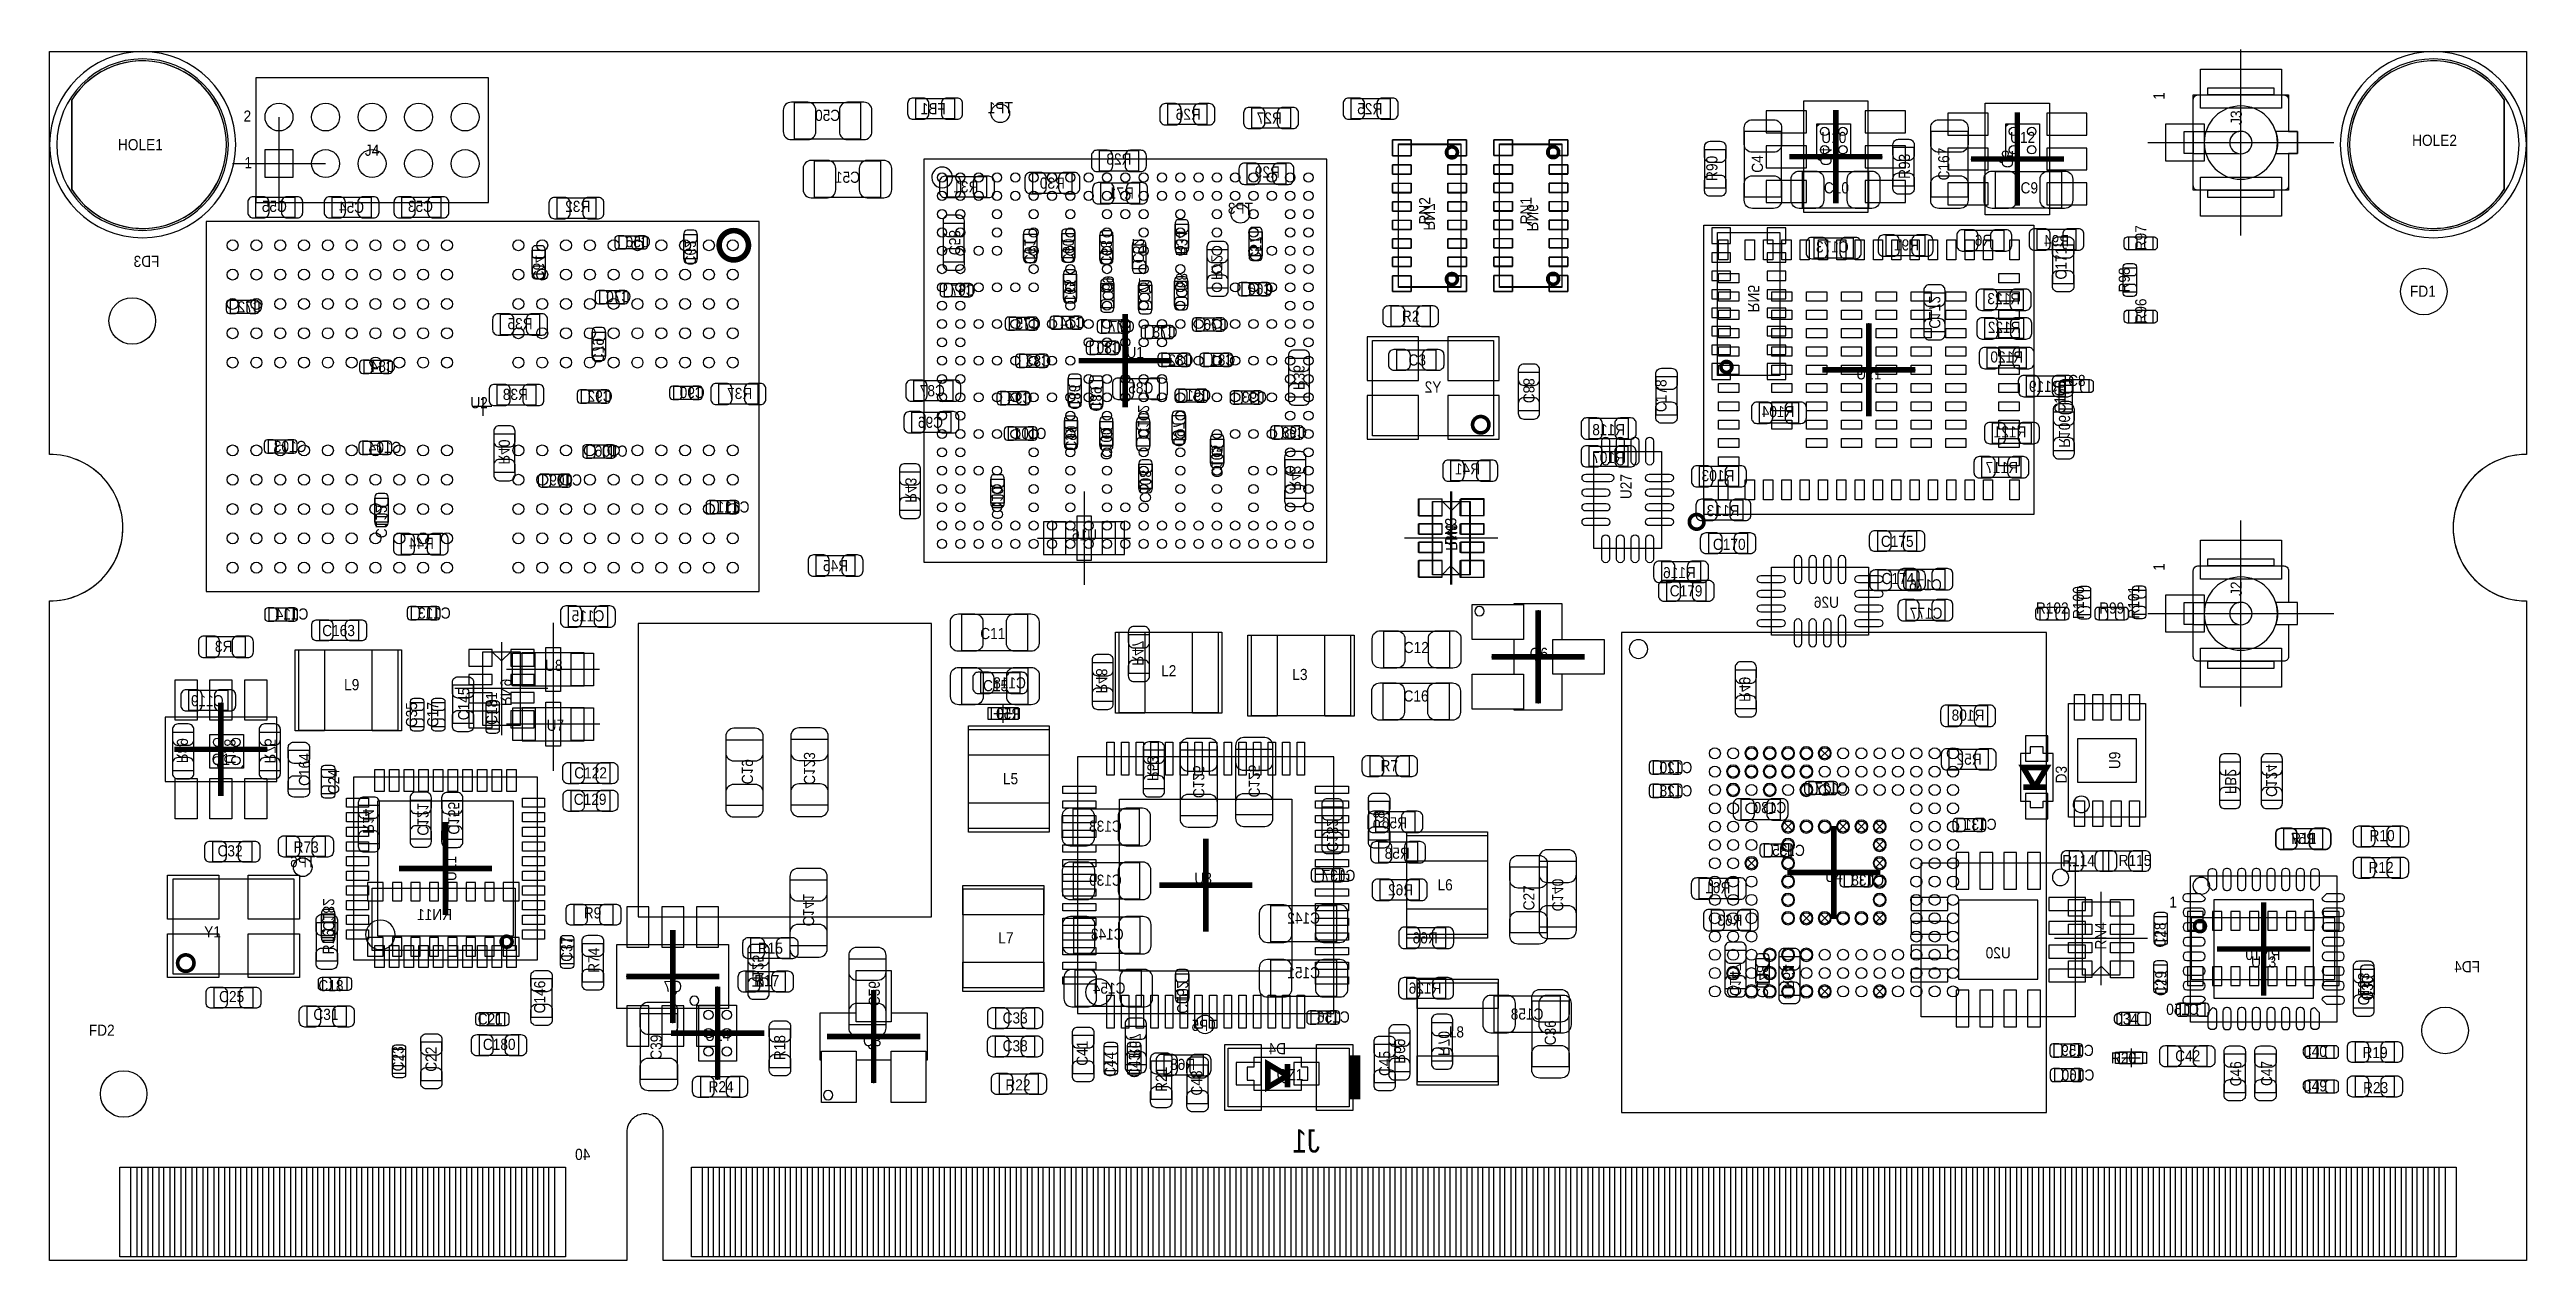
# Model space of a CAD drawing. Extents: x 7.2 to 74.8, y 34 to 67.
import ezdxf
from ezdxf.enums import TextEntityAlignment as Align

# ---------------------------------------------------------------- set-up
doc = ezdxf.new("R2010")
doc.units = 0
for name, color, linetype in [('BG_OUTLINE', 80, 'CONTINUOUS'), ('PG_ASSEMBLY_BOTTOM', 30, 'CONTINUOUS'), ('PG_ASSEMBLY_TOP', 253, 'CONTINUOUS'), ('PG_BODY_CENTER', 85, 'CONTINUOUS'), ('PIN_BOTTOM', 211, 'CONTINUOUS'), ('PIN_TOP', 5, 'CONTINUOUS'), ('RD_ASSEMBLY_BOTTOM', 2, 'CONTINUOUS'), ('RD_ASSEMBLY_TOP', 2, 'CONTINUOUS')]:
    doc.layers.add(name, color=color, linetype=linetype)

msp = doc.modelspace()

# ---------------------------------------------------------------- texts
at = {"layer": 'PG_ASSEMBLY_BOTTOM', "text_generation_flag": 2, "width": 0.916667}
msp.add_text('40', height=0.3048, dxfattribs=at).set_placement((21.957792, 36.737036))
at = {"layer": 'PG_ASSEMBLY_TOP', "width": 0.916667}
for p in [(64.923416, 65.672462), (64.923416, 52.817522)]:
    msp.add_text('1', height=0.3048, rotation=90, dxfattribs=at).set_placement(p)
for s, p in [('2', (12.5984, 65.0748)), ('1', (12.6238, 63.8048))]:
    msp.add_text(s, height=0.3048, dxfattribs=at).set_placement(p, align=Align.CENTER)
msp.add_text('1', height=0.3048, dxfattribs=at).set_placement((65.052448, 43.62196))
at = {"layer": 'RD_ASSEMBLY_BOTTOM', "text_generation_flag": 2, "width": 0.916667}
for s, p in [('FB1', (31.3182, 65.278)), ('TP1', (33.147, 65.3034)), ('R25', (43.2308, 65.278)), ('C50', (28.4353, 65.09512)), ('R26', (38.2778, 65.1256)), ('R27', (40.4876, 65.024)), ('C51', (28.97632, 63.40602)), ('R30', (34.5694, 63.246)), ('R28', (36.3855, 63.90386)), ('R29', (40.4368, 63.5508)), ('C55', (13.335, 62.611)), ('C54', (15.4432, 62.5856)), ('C53', (17.3228, 62.611)), ('R32', (21.6154, 62.611)), ('R31', (32.2072, 63.1444)), ('R71', (36.45154, 62.97422)), ('TP3', (39.7002, 62.5602)), ('C56', (23.2664, 61.6458)), ('C173', (55.85714, 61.5061)), ('R91', (57.87898, 61.55944)), ('R6', (59.984386, 61.68644)), ('R94', (61.973714, 61.67628)), ('C72', (12.6746, 59.8678)), ('C70', (22.733, 60.1472)), ('C67', (32.131, 60.325)), ('C66', (40.259, 60.3504)), ('R123', (60.533026, 60.09386)), ('R35', (20.0406, 59.4106)), ('C75', (33.909, 59.4106)), ('C74', (35.1282, 59.436)), ('C77', (36.4744, 59.3344)), ('C78', (37.6428, 59.182)), ('C76', (39.0398, 59.3852)), ('R122', (60.54725, 59.31154)), ('C80', (36.1188, 58.7502)), ('C84', (16.3068, 58.2422)), ('C83', (34.1884, 58.3946)), ('C82', (38.0746, 58.42)), ('C81', (39.2176, 58.42)), ('R120', (60.61583, 58.50128)), ('R38', (19.9136, 57.4802)), ('C92', (22.225, 57.4294)), ('C90', (24.7396, 57.531)), ('R37', (26.035, 57.5056)), ('C87', (31.2928, 57.5818)), ('C94', (33.6804, 57.3786)), ('C85', (36.9824, 57.658)), ('C91', (38.5572, 57.4548)), ('C93', (40.0812, 57.404)), ('R119', (61.66866, 57.69864)), ('C96', (31.242, 56.7182)), ('R118', (49.750726, 56.517032)), ('R104', (54.37378, 57.0103)), ('C103', (13.7668, 56.0578)), ('C104', (16.3576, 56.0324)), ('C106', (22.5298, 55.9308)), ('C101', (33.9598, 56.4134)), ('C98', (41.1734, 56.4388)), ('R121', (60.707778, 56.456072)), ('C109', (21.2852, 55.1434)), ('R41', (45.8978, 55.4482)), ('R107', (49.747678, 55.757572)), ('R103', (52.735226, 55.26278)), ('R117', (60.482734, 55.484268)), ('C111', (25.8572, 54.4068)), ('R113', (52.874418, 54.308248)), ('R44', (17.3482, 53.4162)), ('R45', (28.6512, 52.8066)), ('R116', (51.68392, 52.6161)), ('C176', (58.397902, 52.281328)), ('C114', (13.8176, 51.4858)), ('C113', (17.7038, 51.5112)), ('C115', (21.8948, 51.435)), ('C177', (58.415682, 51.506628)), ('R3', (11.9507, 50.60188)), ('C119', (11.50366, 49.11852)), ('C118', (33.401, 49.6062)), ('R50', (33.3756, 48.768)), ('R108', (59.55792, 48.72482)), ('C120', (51.5874, 47.2948)), ('R52', (59.5884, 47.5234)), ('C128', (51.5874, 46.6598)), ('C127', (55.8292, 46.736)), ('C133', (36.0172, 45.6946)), ('R56', (43.9039, 45.78604)), ('C130', (54.1528, 46.2026)), ('C131', (59.8932, 45.7454)), ('C135', (54.6608, 45.0342)), ('R57', (68.712588, 45.35932)), ('TP6', (14.1097, 44.72686)), ('C137', (42.3926, 44.3484)), ('R58', (43.9801, 44.958)), ('C139', (36.0172, 44.2214)), ('R62', (44.07408, 43.95724)), ('R61', (52.7304, 44.0182)), ('C138', (56.8198, 44.2214)), ('C142', (41.427146, 43.18635)), ('R63', (53.0606, 43.1292)), ('C143', (36.068, 42.7482)), ('R66', (44.74718, 42.6466)), ('C151', (41.426892, 41.695116)), ('U20', (60.383928, 42.239692)), ('RN10', (67.607688, 42.19448)), ('Q7', (24.20874, 41.318942)), ('C154', (36.1188, 41.275)), ('R126', (44.7421, 41.275)), ('TP5', (38.7096, 40.259)), ('C156', (42.2402, 40.4876)), ('C158', (47.52594, 40.56634)), ('C150', (65.41516, 40.69588)), ('R68', (38.1254, 39.1922)), ('C159', (62.546992, 39.573962)), ('C160', (62.5602, 38.90264))]:
    msp.add_text(s, height=0.3048, dxfattribs=at).set_placement(p, align=Align.CENTER)
for s, p in [('Q4', (55.529734, 64.11976)), ('Q5', (60.482734, 64.05626)), ('C62', (24.5364, 61.4934)), ('C58', (31.75, 61.7728)), ('C61', (33.808162, 61.52642)), ('C60', (34.851086, 61.538866)), ('C63', (35.8902, 61.4934)), ('C52', (36.76396, 61.55182)), ('R34', (37.9476, 61.7474)), ('C57', (39.96436, 61.59881)), ('C64', (20.3962, 61.087)), ('C69', (35.941, 60.5282)), ('C68', (37.9476, 60.6044)), ('R72', (38.90518, 61.09716)), ('C65', (34.8996, 60.4266)), ('C71', (36.9316, 60.4774)), ('C172', (58.498486, 59.87034)), ('C79', (22.0218, 58.8264)), ('R36', (41.148, 58.0898)), ('C86', (35.0266, 57.5564)), ('C89', (35.6108, 57.5056)), ('C88', (47.4218, 57.7342)), ('C102', (36.9062, 56.896)), ('C97', (37.8714, 56.5404)), ('R106', (62.0395, 56.62168)), ('R40', (19.4564, 56.0578)), ('C99', (34.925, 56.4388)), ('C100', (35.8902, 56.2864)), ('C105', (38.9128, 55.8038)), ('C108', (36.957, 55.118)), ('R42', (41.0464, 55.3466)), ('R43', (30.5562, 55.0164)), ('C110', (32.9184, 54.6608)), ('C112', (16.1036, 54.1528)), ('R47', (36.7538, 50.5714)), ('R48', (35.7632, 49.8094)), ('R49', (53.3146, 49.5808)), ('R89', (10.67308, 47.90694)), ('U18', (11.970004, 47.886874)), ('R75', (13.0683, 47.89932)), ('C19', (26.093166, 47.333662)), ('C123', (27.7876, 47.4218)), ('R53', (37.1602, 47.4218)), ('C126', (38.410896, 47.057818)), ('C125', (39.925752, 47.078138)), ('FB2', (66.5734, 47.0662)), ('C124', (67.691, 47.0916)), ('R14', (15.75054, 45.98162)), ('C121', (17.23898, 46.03496)), ('C155', (18.07972, 46.0629)), ('C132', (42.0624, 45.593)), ('C141', (27.7622, 43.561)), ('C140', (48.2092, 43.9674)), ('C182', (14.66596, 43.43146)), ('R125', (26.38298, 41.88714)), ('C147', (53.0606, 41.656)), ('C148', (53.7972, 41.6052)), ('R64', (54.5084, 41.7322)), ('C26', (29.55544, 41.27754)), ('C152', (37.973, 41.1734)), ('C153', (70.2056, 41.402)), ('R67', (36.6776, 39.8526)), ('R69', (43.89374, 39.70528)), ('R70', (45.10532, 39.91356))]:
    msp.add_text(s, height=0.3048, rotation=270, dxfattribs=at).set_placement(p, align=Align.CENTER)
for s, p in [('RN7', (44.704, 62.103)), ('RN6', (47.5234, 62.0776)), ('RN5', (53.5559, 59.87034)), ('RN8', (45.3136, 53.3654)), ('RN9', (19.5072, 49.12106)), ('D3', (61.9506, 47.0154))]:
    msp.add_text(s, height=0.3048, rotation=270, dxfattribs=at).set_placement(p)
at = {"layer": 'RD_ASSEMBLY_BOTTOM', "text_generation_flag": 2}
for s, height, width, p in [('FD3', 0.3048, 0.916667, (10.20064, 61.10986)), ('Y2', 0.3048, 0.916667, (45.1866, 57.6834)), ('U16', 0.3048, 0.916667, (35.7886, 53.6448)), ('U26', 0.3048, 0.916667, (56.037734, 51.807364)), ('RN11', 0.3048, 0.916667, (18.18513, 43.28414)), ('FD4', 0.3048, 0.916667, (73.533, 41.8592)), ('D4', 0.3048, 0.916667, (40.9448, 39.624)), ('J1', 0.635, 0.84, (41.871392, 36.940236))]:
    msp.add_text(s, height=height, dxfattribs=dict(at, width=width)).set_placement(p)
at = {"layer": 'RD_ASSEMBLY_TOP', "width": 0.916667}
for s, p in [('J3', (67.031616, 64.986662)), ('RN2', (44.883832, 62.2681)), ('RN1', (47.647352, 62.27318)), ('U27', (50.37582, 54.77256)), ('RN3', (45.593, 53.5178)), ('J2', (67.031616, 52.131722))]:
    msp.add_text(s, height=0.3048, rotation=90, dxfattribs=at).set_placement(p)
for s, p in [('HOLE1', (9.066276, 64.295528)), ('HOLE2', (71.6788, 64.4144)), ('FD1', (71.62038, 60.29452)), ('Q6', (47.59706, 50.41138)), ('U8', (20.723098, 50.083974)), ('U7', (20.76704, 48.4505)), ('Y1', (11.418824, 42.810176)), ('FD2', (8.270494, 40.126158)), ('Q3', (29.402532, 39.843202)), ('QZ1', (40.6908, 38.9128))]:
    msp.add_text(s, height=0.3048, dxfattribs=at).set_placement(p)
for s, p in [('J4', (16.002, 64.143382)), ('U10', (55.896002, 64.492124)), ('U12', (61.048646, 64.492124)), ('C10', (55.96763, 63.117222)), ('C9', (61.23178, 63.117222)), ('R2', (44.3484, 59.6138)), ('U1', (36.83, 58.6232)), ('C3', (44.5262, 58.42)), ('U21', (56.853328, 58.040778)), ('C8', (62.52845, 57.859168)), ('U2', (18.923, 57.2516)), ('C170', (53.04282, 53.38826)), ('C175', (57.62752, 53.46954)), ('C174', (57.6453, 52.45354)), ('C179', (51.86426, 52.11826)), ('R102', (61.858398, 51.648868)), ('R99', (63.480188, 51.648868)), ('C163', (15.0876, 51.03368)), ('C11', (32.9438, 50.9524)), ('C12', (44.5008, 50.5714)), ('L2', (37.7444, 49.9364)), ('L3', (41.3258, 49.8348)), ('L9', (15.44574, 49.55794)), ('C15', (33.02, 49.53)), ('C16', (44.49572, 49.24806)), ('Q1', (11.876024, 47.521114)), ('C122', (21.96592, 47.15002)), ('R7', (43.7642, 47.3456)), ('C129', (21.95322, 46.42866)), ('L5', (33.4264, 46.99)), ('C32', (12.12596, 45.0215)), ('R73', (14.20368, 45.12564)), ('R11', (68.720208, 45.36186)), ('R10', (70.860158, 45.437298)), ('U4', (55.899304, 44.323254)), ('R114', (62.57544, 44.7548)), ('R115', (64.11722, 44.75988)), ('R12', (70.832726, 44.56811)), ('U3', (38.6842, 44.2722)), ('L6', (45.2882, 44.0944)), ('R9', (22.01926, 43.32732)), ('R15', (26.8732, 42.3672)), ('L7', (33.30194, 42.6466)), ('U13', (67.628008, 41.9862)), ('C25', (12.16914, 41.04386)), ('C18', (14.87932, 41.34358)), ('R17', (26.7716, 41.4782)), ('C31', (14.74216, 40.55872)), ('C21', (19.2278, 40.43172)), ('C33', (33.5534, 40.4622)), ('C34', (63.8556, 40.4368)), ('C180', (19.47164, 39.74084)), ('U14', (25.433274, 39.98341)), ('C38', (33.5534, 39.7002)), ('L8', (45.595794, 40.080184)), ('R20', (63.8048, 39.37)), ('C42', (65.555368, 39.42588)), ('C40', (69.0118, 39.5478)), ('R19', (70.668388, 39.51732)), ('R24', (25.527, 38.5826)), ('R22', (33.6296, 38.6334)), ('C49', (69.0118, 38.608)), ('R23', (70.683628, 38.55974))]:
    msp.add_text(s, height=0.3048, dxfattribs=at).set_placement(p, align=Align.CENTER)
for s, p in [('C167', (59.050682, 63.918846)), ('R90', (52.72024, 63.79972)), ('C4', (53.963062, 63.918846)), ('R93', (57.9755, 63.8556)), ('R97', (64.427608, 61.906404)), ('C171', (62.25032, 61.21146)), ('R98', (63.975488, 60.754006)), ('R96', (64.427608, 59.906408)), ('C178', (51.330606, 57.5945)), ('C166', (62.223396, 57.554114)), ('R100', (62.7253, 51.949096)), ('R101', (64.23152, 51.95824)), ('C145', (18.65376, 49.18456)), ('C181', (19.41576, 49.05756)), ('C35', (17.23136, 48.88992)), ('C17', (17.81048, 48.88992)), ('C164', (14.308836, 47.391574)), ('C24', (15.10792, 47.06112)), ('U9', (63.715138, 47.642272)), ('R8', (43.6372, 46.0248)), ('U11', (18.302986, 44.690792)), ('C27', (47.7266, 43.8912)), ('R16', (14.9606, 42.69232)), ('C37', (21.46554, 42.48658)), ('RN4', (63.32982, 42.85234)), ('C28', (64.95288, 42.8752)), ('R74', (22.20468, 42.18686)), ('C146', (20.72894, 41.18356)), ('C29', (64.9732, 41.5544)), ('C30', (70.612, 41.4274)), ('C39', (23.90648, 39.8145)), ('R18', (27.2796, 39.8018)), ('C41', (35.5346, 39.6494)), ('C36', (48.3108, 40.2082)), ('C23', (16.86306, 39.497)), ('C22', (17.76476, 39.48684)), ('C44', (36.2966, 39.3446)), ('C43', (36.957, 39.3192)), ('R21', (37.6936, 38.9382)), ('C45', (43.7896, 39.37)), ('C46', (67.020694, 39.08806)), ('C47', (67.86245, 39.097204)), ('C48', (38.6588, 38.8366))]:
    msp.add_text(s, height=0.3048, rotation=90, dxfattribs=at).set_placement(p, align=Align.CENTER)

# ---------------------------------------------------------------- linework, layer by layer
at = {"layer": 'BG_OUTLINE'}
msp.add_lwpolyline([(74.799952, 55.992776, 0.414214), (72.800972, 53.993796, 0.414214), (74.799952, 51.994816), (74.799952, 33.993836), (23.949152, 33.993836), (23.949152, 37.493956, 0.414214), (23.451312, 37.994336, 0.414214), (22.950932, 37.493956), (22.950932, 33.993836), (7.200392, 33.993836), (7.200392, 51.994816, 0.414214), (9.199372, 53.993796, 0.414214), (7.200392, 55.992776), (7.199884, 66.987928), (74.799952, 66.987928)], format="xyb", close=True, dxfattribs=at)
at = {"layer": 'PG_ASSEMBLY_BOTTOM'}
for points in [[(12.279376, 64.447928, 1), (7.199376, 64.447928, 1)], [(74.799444, 64.447928, 1), (69.719444, 64.447928, 1)]]:
    msp.add_lwpolyline(points, format="xyb", close=True, dxfattribs=at)
for points in [[(29.335222, 64.594994), (27.535378, 64.594994), (27.535378, 65.595246), (29.335222, 65.595246)], [(31.899098, 65.150492), (30.838902, 65.150492), (30.838902, 65.710308), (31.899098, 65.710308)], [(43.786298, 65.150492), (42.726102, 65.150492), (42.726102, 65.710308), (43.786298, 65.710308)], [(37.722302, 65.557908), (38.782498, 65.557908), (38.782498, 64.998092), (37.722302, 64.998092)], [(41.068498, 64.896492), (40.008302, 64.896492), (40.008302, 65.456308), (41.068498, 65.456308)], [(36.915598, 63.725552), (35.855402, 63.725552), (35.855402, 64.285368), (36.915598, 64.285368)], [(45.714412, 64.46774), (45.714412, 60.5663), (44.012612, 60.5663), (44.012612, 64.46774)], [(48.477932, 64.47282), (48.477932, 60.57138), (46.776132, 60.57138), (46.776132, 64.47282)], [(29.876242, 63.007494), (28.076398, 63.007494), (28.076398, 64.007746), (29.876242, 64.007746)], [(31.707074, 63.574422), (32.76727, 63.574422), (32.76727, 63.014606), (31.707074, 63.014606)], [(34.039302, 63.678308), (35.099498, 63.678308), (35.099498, 63.118492), (34.039302, 63.118492)], [(39.881302, 63.932308), (40.941498, 63.932308), (40.941498, 63.372492), (39.881302, 63.372492)], [(13.890498, 62.458092), (12.830302, 62.458092), (12.830302, 63.017908), (13.890498, 63.017908)], [(14.913102, 63.017908), (15.973298, 63.017908), (15.973298, 62.458092), (14.913102, 62.458092)], [(17.878298, 62.458092), (16.818102, 62.458092), (16.818102, 63.017908), (17.878298, 63.017908)], [(21.049996, 62.996572), (22.110192, 62.996572), (22.110192, 62.436756), (21.049996, 62.436756)], [(35.888422, 63.401448), (36.948618, 63.401448), (36.948618, 62.841632), (35.888422, 62.841632)], [(31.597092, 61.242702), (31.597092, 62.302898), (32.156908, 62.302898), (32.156908, 61.242702)], [(37.919914, 61.620654), (37.919914, 62.280546), (38.280086, 62.280546), (38.280086, 61.620654)], [(20.728686, 61.569346), (20.728686, 60.909454), (20.368514, 60.909454), (20.368514, 61.569346)], [(22.743414, 61.96076), (23.403306, 61.96076), (23.403306, 61.600588), (22.743414, 61.600588)], [(24.511254, 61.334904), (24.511254, 61.994796), (24.871426, 61.994796), (24.871426, 61.334904)], [(33.780476, 61.348874), (33.780476, 62.008766), (34.140648, 62.008766), (34.140648, 61.348874)], [(34.8234, 61.36132), (34.8234, 62.021212), (35.183572, 62.021212), (35.183572, 61.36132)], [(35.862514, 61.315854), (35.862514, 61.975746), (36.222686, 61.975746), (36.222686, 61.315854)], [(36.756594, 61.056774), (36.756594, 61.716666), (37.116766, 61.716666), (37.116766, 61.056774)], [(38.797992, 60.528962), (38.797992, 61.589158), (39.357808, 61.589158), (39.357808, 60.528962)], [(39.936674, 61.409834), (39.936674, 62.069726), (40.296846, 62.069726), (40.296846, 61.409834)], [(52.72532, 58.15076), (52.72532, 62.0522), (54.42712, 62.0522), (54.42712, 58.15076)], [(56.422798, 61.345572), (55.362602, 61.345572), (55.362602, 61.905388), (56.422798, 61.905388)], [(57.323482, 61.973968), (58.383678, 61.973968), (58.383678, 61.414152), (57.323482, 61.414152)], [(59.472322, 62.113668), (60.532518, 62.113668), (60.532518, 61.553852), (59.472322, 61.553852)], [(61.443616, 62.139068), (62.503812, 62.139068), (62.503812, 61.579252), (61.443616, 61.579252)], [(35.232086, 60.908946), (35.232086, 60.249054), (34.871914, 60.249054), (34.871914, 60.908946)], [(12.801346, 59.840114), (12.141454, 59.840114), (12.141454, 60.200286), (12.801346, 60.200286)], [(22.874732, 60.104782), (22.21484, 60.104782), (22.21484, 60.464954), (22.874732, 60.464954)], [(32.283146, 60.297314), (31.623254, 60.297314), (31.623254, 60.657486), (32.283146, 60.657486)], [(36.248086, 60.654946), (36.248086, 59.995054), (35.887914, 59.995054), (35.887914, 60.654946)], [(37.280596, 60.613036), (37.280596, 59.953144), (36.920424, 59.953144), (36.920424, 60.613036)], [(38.265354, 60.719208), (38.265354, 60.059316), (37.905182, 60.059316), (37.905182, 60.719208)], [(39.751254, 60.682886), (40.411146, 60.682886), (40.411146, 60.322714), (39.751254, 60.322714)], [(58.363358, 59.340242), (58.363358, 60.400438), (58.923174, 60.400438), (58.923174, 59.340242)], [(61.063124, 59.935872), (60.002928, 59.935872), (60.002928, 60.495688), (61.063124, 60.495688)], [(19.510756, 59.820302), (20.570952, 59.820302), (20.570952, 59.260486), (19.510756, 59.260486)], [(34.061146, 59.382914), (33.401254, 59.382914), (33.401254, 59.743086), (34.061146, 59.743086)], [(34.620454, 59.768486), (35.280346, 59.768486), (35.280346, 59.408314), (34.620454, 59.408314)], [(36.575746, 59.306714), (35.915854, 59.306714), (35.915854, 59.666886), (36.575746, 59.666886)], [(37.769546, 59.154314), (37.109654, 59.154314), (37.109654, 59.514486), (37.769546, 59.514486)], [(39.166546, 59.357514), (38.506654, 59.357514), (38.506654, 59.717686), (39.166546, 59.717686)], [(61.077348, 59.153552), (60.017152, 59.153552), (60.017152, 59.713368), (61.077348, 59.713368)], [(22.01164, 58.674762), (22.01164, 59.334654), (22.371812, 59.334654), (22.371812, 58.674762)], [(35.611054, 59.082686), (36.270946, 59.082686), (36.270946, 58.722514), (35.611054, 58.722514)], [(46.610524, 56.504078), (43.310556, 56.504078), (43.310556, 59.104022), (46.610524, 59.104022)], [(61.145928, 58.343292), (60.085732, 58.343292), (60.085732, 58.903108), (61.145928, 58.903108)], [(16.442944, 58.20537), (15.783052, 58.20537), (15.783052, 58.565542), (16.442944, 58.565542)], [(34.340546, 58.366914), (33.680654, 58.366914), (33.680654, 58.727086), (34.340546, 58.727086)], [(37.566854, 58.752486), (38.226746, 58.752486), (38.226746, 58.392314), (37.566854, 58.392314)], [(39.369746, 58.392314), (38.709854, 58.392314), (38.709854, 58.752486), (39.369746, 58.752486)], [(41.580308, 58.619898), (41.580308, 57.559702), (41.020492, 57.559702), (41.020492, 58.619898)], [(47.294292, 57.178702), (47.294292, 58.238898), (47.854108, 58.238898), (47.854108, 57.178702)], [(61.151262, 58.138568), (62.211458, 58.138568), (62.211458, 57.578752), (61.151262, 57.578752)], [(19.413728, 57.895236), (20.473924, 57.895236), (20.473924, 57.33542), (19.413728, 57.33542)], [(22.380448, 57.39257), (21.720556, 57.39257), (21.720556, 57.752742), (22.380448, 57.752742)], [(24.237696, 57.852564), (24.897588, 57.852564), (24.897588, 57.492392), (24.237696, 57.492392)], [(26.527506, 57.363106), (25.46731, 57.363106), (25.46731, 57.922922), (26.527506, 57.922922)], [(31.848298, 57.454292), (30.788102, 57.454292), (30.788102, 58.014108), (31.848298, 58.014108)], [(33.832546, 57.350914), (33.172654, 57.350914), (33.172654, 57.711086), (33.832546, 57.711086)], [(35.359086, 58.064146), (35.359086, 57.404254), (34.998914, 57.404254), (34.998914, 58.064146)], [(35.943286, 58.013346), (35.943286, 57.353454), (35.583114, 57.353454), (35.583114, 58.013346)], [(36.426902, 58.064908), (37.487098, 58.064908), (37.487098, 57.505092), (36.426902, 57.505092)], [(38.689534, 57.416954), (38.029642, 57.416954), (38.029642, 57.777126), (38.689534, 57.777126)], [(39.537894, 57.726326), (40.197786, 57.726326), (40.197786, 57.366154), (39.537894, 57.366154)], [(31.797498, 56.590692), (30.737302, 56.590692), (30.737302, 57.150508), (31.797498, 57.150508)], [(34.897314, 56.261254), (34.897314, 56.921146), (35.257486, 56.921146), (35.257486, 56.261254)], [(35.862514, 56.235854), (35.862514, 56.895746), (36.222686, 56.895746), (36.222686, 56.235854)], [(36.86556, 56.22163), (36.86556, 56.881522), (37.225732, 56.881522), (37.225732, 56.22163)], [(37.840666, 56.392572), (37.840666, 57.052464), (38.200838, 57.052464), (38.200838, 56.392572)], [(49.220628, 56.97982), (50.280824, 56.97982), (50.280824, 56.420004), (49.220628, 56.420004)], [(54.929278, 56.849772), (53.869082, 56.849772), (53.869082, 57.409588), (54.929278, 57.409588)], [(61.286136, 56.295544), (60.22594, 56.295544), (60.22594, 56.85536), (61.286136, 56.85536)], [(61.891672, 56.091582), (61.891672, 57.151778), (62.451488, 57.151778), (62.451488, 56.091582)], [(13.835126, 56.027574), (13.175234, 56.027574), (13.175234, 56.387746), (13.835126, 56.387746)], [(16.420592, 55.990998), (15.7607, 55.990998), (15.7607, 56.35117), (16.420592, 56.35117)], [(19.893026, 56.55691), (19.893026, 55.496714), (19.33321, 55.496714), (19.33321, 56.55691)], [(22.529546, 55.892192), (21.869654, 55.892192), (21.869654, 56.252364), (22.529546, 56.252364)], [(34.035746, 56.385714), (33.375854, 56.385714), (33.375854, 56.745886), (34.035746, 56.745886)], [(39.245286, 56.413146), (39.245286, 55.753254), (38.885114, 55.753254), (38.885114, 56.413146)], [(40.640254, 56.771286), (41.300146, 56.771286), (41.300146, 56.411114), (40.640254, 56.411114)], [(49.21758, 56.22036), (50.277776, 56.22036), (50.277776, 55.660544), (49.21758, 55.660544)], [(21.31949, 55.097426), (20.659598, 55.097426), (20.659598, 55.457598), (21.31949, 55.457598)], [(30.403292, 54.460902), (30.403292, 55.521098), (30.963108, 55.521098), (30.963108, 54.460902)], [(37.289486, 55.727346), (37.289486, 55.067454), (36.929314, 55.067454), (36.929314, 55.727346)], [(41.478708, 55.851298), (41.478708, 54.791102), (40.918892, 54.791102), (40.918892, 55.851298)], [(46.504098, 55.269892), (45.443902, 55.269892), (45.443902, 55.829708), (46.504098, 55.829708)], [(53.290724, 55.114952), (52.230528, 55.114952), (52.230528, 55.674768), (53.290724, 55.674768)], [(59.939936, 55.924196), (61.000132, 55.924196), (61.000132, 55.36438), (59.939936, 55.36438)], [(16.437864, 54.80304), (16.437864, 54.143148), (16.077692, 54.143148), (16.077692, 54.80304)], [(33.250886, 55.320946), (33.250886, 54.661054), (32.890714, 54.661054), (32.890714, 55.320946)], [(52.35448, 54.758336), (53.414676, 54.758336), (53.414676, 54.19852), (52.35448, 54.19852)], [(25.236678, 54.734714), (25.89657, 54.734714), (25.89657, 54.374542), (25.236678, 54.374542)], [(34.584894, 53.257196), (34.584894, 54.157372), (36.284662, 54.157372), (36.284662, 53.257196)], [(45.968666, 54.712108), (45.968666, 52.705508), (44.952666, 52.705508), (44.952666, 54.712108)], [(17.863312, 53.261514), (16.803116, 53.261514), (16.803116, 53.82133), (17.863312, 53.82133)], [(29.181298, 52.679092), (28.121102, 52.679092), (28.121102, 53.238908), (29.181298, 53.238908)], [(51.198272, 53.069236), (52.258468, 53.069236), (52.258468, 52.50942), (51.198272, 52.50942)], [(56.844692, 51.062636), (54.194456, 51.062636), (54.194456, 52.912772), (56.844692, 52.912772)], [(57.867804, 52.866036), (58.928, 52.866036), (58.928, 52.30622), (57.867804, 52.30622)], [(13.850874, 51.445668), (13.190982, 51.445668), (13.190982, 51.80584), (13.850874, 51.80584)], [(17.738344, 51.48199), (17.078452, 51.48199), (17.078452, 51.842162), (17.738344, 51.842162)], [(22.424136, 51.287426), (21.36394, 51.287426), (21.36394, 51.847242), (22.424136, 51.847242)], [(57.867804, 52.020216), (58.928, 52.020216), (58.928, 51.4604), (57.867804, 51.4604)], [(12.541504, 50.461672), (11.481308, 50.461672), (11.481308, 51.021488), (12.541504, 51.021488)], [(36.651692, 50.015902), (36.651692, 51.076098), (37.211508, 51.076098), (37.211508, 50.015902)], [(20.0406, 50.60442), (20.0406, 48.59782), (19.0246, 48.59782), (19.0246, 50.60442)], [(33.677098, 49.478692), (32.616902, 49.478692), (32.616902, 50.038508), (33.677098, 50.038508)], [(36.220908, 50.314098), (36.220908, 49.253902), (35.661092, 49.253902), (35.661092, 50.314098)], [(53.772308, 50.110898), (53.772308, 49.050702), (53.212492, 49.050702), (53.212492, 50.110898)], [(12.061952, 49.002188), (11.001756, 49.002188), (11.001756, 49.562004), (12.061952, 49.562004)], [(32.90824, 49.0855), (33.53816, 49.0855), (33.53816, 48.7553), (32.90824, 48.7553)], [(60.090812, 48.579024), (59.030616, 48.579024), (59.030616, 49.13884), (60.090812, 49.13884)], [(11.125708, 48.416972), (11.125708, 47.356776), (10.565892, 47.356776), (10.565892, 48.416972)], [(11.577828, 47.427896), (11.577828, 48.345852), (12.495784, 48.345852), (12.495784, 47.427896)], [(12.930632, 47.356776), (12.930632, 48.416972), (13.490448, 48.416972), (13.490448, 47.356776)], [(26.667206, 48.207422), (26.667206, 46.407578), (25.666954, 46.407578), (25.666954, 48.207422)], [(28.440126, 48.220122), (28.440126, 46.420278), (27.439874, 46.420278), (27.439874, 48.220122)], [(60.99048, 47.8282), (60.99048, 46.5328), (61.25972, 46.5328), (61.25972, 46.35246), (61.61024, 46.35246), (61.61024, 46.5328), (61.87948, 46.5328), (61.87948, 47.8282), (61.61024, 47.8282), (61.61024, 48.00854), (61.25972, 48.00854), (61.25972, 47.8282)], [(37.058092, 46.866302), (37.058092, 47.926498), (37.617908, 47.926498), (37.617908, 46.866302)], [(39.063422, 47.93234), (39.063422, 46.132496), (38.06317, 46.132496), (38.06317, 47.93234)], [(40.578278, 47.95266), (40.578278, 46.152816), (39.578026, 46.152816), (39.578026, 47.95266)], [(51.637946, 47.267114), (50.978054, 47.267114), (50.978054, 47.627286), (51.637946, 47.627286)], [(59.048142, 47.950628), (60.108338, 47.950628), (60.108338, 47.390812), (59.048142, 47.390812)], [(66.429382, 46.544992), (66.429382, 47.605188), (66.989198, 47.605188), (66.989198, 46.544992)], [(68.129912, 47.605188), (68.129912, 46.544992), (67.570096, 46.544992), (67.570096, 47.605188)], [(51.637946, 46.632114), (50.978054, 46.632114), (50.978054, 46.992286), (51.637946, 46.992286)], [(55.879746, 46.708314), (55.219854, 46.708314), (55.219854, 47.068486), (55.879746, 47.068486)], [(15.635732, 45.362622), (15.635732, 46.422818), (16.195548, 46.422818), (16.195548, 45.362622)], [(17.050512, 45.494702), (17.050512, 46.554898), (17.610328, 46.554898), (17.610328, 45.494702)], [(18.471388, 46.547278), (18.471388, 45.487082), (17.911572, 45.487082), (17.911572, 46.547278)], [(35.1409, 46.324774), (36.940744, 46.324774), (36.940744, 45.324522), (35.1409, 45.324522)], [(42.494708, 46.377098), (42.494708, 45.316902), (41.934892, 45.316902), (41.934892, 46.377098)], [(44.459398, 45.683932), (43.399202, 45.683932), (43.399202, 46.243748), (44.459398, 46.243748)], [(54.428898, 46.024292), (53.368702, 46.024292), (53.368702, 46.584108), (54.428898, 46.584108)], [(59.266074, 46.060106), (59.925966, 46.060106), (59.925966, 45.699934), (59.266074, 45.699934)], [(44.535598, 44.855892), (43.475402, 44.855892), (43.475402, 45.415708), (44.535598, 45.415708)], [(54.660546, 45.006514), (54.000654, 45.006514), (54.000654, 45.366686), (54.660546, 45.366686)], [(69.237098, 45.220128), (68.176902, 45.220128), (68.176902, 45.779944), (69.237098, 45.779944)], [(35.147758, 44.854876), (36.947602, 44.854876), (36.947602, 43.854624), (35.147758, 43.854624)], [(41.74998, 44.687998), (42.409872, 44.687998), (42.409872, 44.327826), (41.74998, 44.327826)], [(48.861726, 44.892722), (48.861726, 43.092878), (47.861474, 43.092878), (47.861474, 44.892722)], [(62.484, 40.64762), (58.283856, 40.64762), (58.283856, 44.847764), (62.484, 44.847764)], [(19.90471, 42.45356), (16.00327, 42.45356), (16.00327, 44.15536), (19.90471, 44.15536)], [(27.414474, 42.584878), (27.414474, 44.384722), (28.414726, 44.384722), (28.414726, 42.584878)], [(43.518582, 44.389548), (44.578778, 44.389548), (44.578778, 43.829732), (43.518582, 43.829732)], [(52.225702, 44.425108), (53.285898, 44.425108), (53.285898, 43.865292), (52.225702, 43.865292)], [(56.844946, 44.193714), (56.185054, 44.193714), (56.185054, 44.553886), (56.844946, 44.553886)], [(14.983206, 43.456606), (14.983206, 42.796714), (14.623034, 42.796714), (14.623034, 43.456606)], [(35.152584, 43.371008), (36.952428, 43.371008), (36.952428, 42.370756), (35.152584, 42.370756)], [(42.327068, 42.686224), (40.527224, 42.686224), (40.527224, 43.686476), (42.327068, 43.686476)], [(52.555902, 43.561508), (53.616098, 43.561508), (53.616098, 43.001692), (52.555902, 43.001692)], [(65.65773, 43.358816), (69.55917, 43.358816), (69.55917, 41.657016), (65.65773, 41.657016)], [(44.242482, 43.078908), (45.302678, 43.078908), (45.302678, 42.519092), (44.242482, 42.519092)], [(26.268172, 41.341802), (26.268172, 42.401998), (26.827988, 42.401998), (26.827988, 41.341802)], [(30.019752, 42.228262), (30.019752, 40.428418), (29.0195, 40.428418), (29.0195, 42.228262)], [(35.193478, 41.927526), (36.993322, 41.927526), (36.993322, 40.927274), (35.193478, 40.927274)], [(42.326814, 41.19499), (40.52697, 41.19499), (40.52697, 42.195242), (42.326814, 42.195242)], [(53.492908, 42.465498), (53.492908, 41.405302), (52.933092, 41.405302), (52.933092, 42.465498)], [(54.129686, 42.239946), (54.129686, 41.580054), (53.769514, 41.580054), (53.769514, 42.239946)], [(54.406292, 41.227502), (54.406292, 42.287698), (54.966108, 42.287698), (54.966108, 41.227502)], [(70.078092, 40.880538), (70.078092, 41.940734), (70.637908, 41.940734), (70.637908, 40.880538)], [(37.93236, 41.15689), (37.93236, 41.816782), (38.292532, 41.816782), (38.292532, 41.15689)], [(44.239942, 41.702228), (45.300138, 41.702228), (45.300138, 41.142412), (44.239942, 41.142412)], [(42.290492, 40.444928), (41.6306, 40.444928), (41.6306, 40.8051), (42.290492, 40.8051)], [(46.626018, 41.218866), (48.425862, 41.218866), (48.425862, 40.218614), (46.626018, 40.218614)], [(65.362074, 41.018206), (66.021966, 41.018206), (66.021966, 40.658034), (65.362074, 40.658034)], [(37.125148, 40.389556), (37.125148, 39.32936), (36.565332, 39.32936), (36.565332, 40.389556)], [(44.320968, 40.204898), (44.320968, 39.144702), (43.761152, 39.144702), (43.761152, 40.204898)], [(45.484288, 40.491918), (45.484288, 39.431722), (44.924472, 39.431722), (44.924472, 40.491918)], [(62.572138, 39.546276), (61.912246, 39.546276), (61.912246, 39.906448), (62.572138, 39.906448)], [(37.61994, 39.606728), (38.680136, 39.606728), (38.680136, 39.046912), (37.61994, 39.046912)], [(40.0685, 38.6461), (41.3639, 38.6461), (41.3639, 38.91534), (41.54424, 38.91534), (41.54424, 39.26586), (41.3639, 39.26586), (41.3639, 39.5351), (40.0685, 39.5351), (40.0685, 39.26586), (39.88816, 39.26586), (39.88816, 38.91534), (40.0685, 38.91534)], [(62.585346, 38.874954), (61.925454, 38.874954), (61.925454, 39.235126), (62.585346, 39.235126)]]:
    msp.add_lwpolyline(points, close=True, dxfattribs=at)
for points in [[(55.078122, 62.594744), (55.078122, 65.644776), (56.828182, 65.644776), (56.828182, 62.594744), (55.078122, 62.594744)], [(60.031122, 62.531244), (60.031122, 65.581276), (61.781182, 65.581276), (61.781182, 62.531244), (60.031122, 62.531244)], [(45.460666, 54.463188), (45.206666, 54.717188)], [(45.460666, 54.463188), (45.714666, 54.717188)], [(19.5326, 50.3555), (19.2786, 50.6095)], [(19.5326, 50.3555), (19.7866, 50.6095)], [(12.431776, 47.427896), (12.495784, 47.50054)], [(25.733756, 40.86733), (22.683724, 40.86733), (22.683724, 42.61739), (25.733756, 42.61739), (25.733756, 40.86733)]]:
    msp.add_lwpolyline(points, dxfattribs=at)
for points, const_width in [([(45.622972, 64.237108, 1.000261), (45.324014, 64.236854, 0.999739), (45.622972, 64.237108)], 0.09906), ([(48.386492, 64.242188, 1.000261), (48.087534, 64.241934, 0.999739), (48.386492, 64.242188)], 0.09906), ([(53.115718, 58.381392, 0.999739), (52.81676, 58.381646, 1.000261), (53.115718, 58.381392)], 0.09906), ([(46.484032, 56.804052, 0.999991), (46.036992, 56.804052, 1.000009), (46.484032, 56.804052)], 0.100076), ([(66.037968, 43.118024, 1.000127), (65.73901, 43.11777, 0.999873), (66.037968, 43.118024)], 0.09906), ([(19.82343, 42.694352, 0.999873), (19.524472, 42.694606, 1.000127), (19.82343, 42.694352)], 0.09906)]:
    msp.add_lwpolyline(points, format="xyb", dxfattribs=dict(at, const_width=const_width))
at = {"layer": 'PG_ASSEMBLY_BOTTOM', "const_width": 0.1524}
for points in [[(61.06668, 46.9138), (61.38418, 46.9138), (61.06668, 47.4472), (61.70168, 47.4472), (61.38418, 46.9138), (61.70168, 46.9138)], [(40.9829, 38.7223), (40.9829, 39.0398), (40.4495, 38.7223), (40.4495, 39.3573), (40.9829, 39.0398), (40.9829, 39.3573)]]:
    msp.add_lwpolyline(points, dxfattribs=at)
at = {"layer": 'PG_ASSEMBLY_BOTTOM'}
for points in [[(62.08395, 44.671234, 0.414144), (61.86043, 44.447714)], [(62.30747, 44.447714, 0.414156), (62.08395, 44.671234)], [(61.86043, 44.447714, 0.414271), (62.08395, 44.224194)], [(62.08395, 44.224194, 0.414144), (62.30747, 44.447714)]]:
    msp.add_lwpolyline(points, format="xyb", dxfattribs=at)
at = {"layer": 'PG_ASSEMBLY_TOP'}
for points in [[(12.079732, 64.447928, 1), (7.39902, 64.447928, 1), (12.079732, 64.447928)], [(74.5998, 64.447928, 1), (69.919088, 64.447928, 1), (74.5998, 64.447928)], [(68.306188, 64.204088), (68.306188, 63.33109, -0.414214), (68.179188, 63.20409), (65.833244, 63.20409, -0.414214), (65.706244, 63.33109), (65.706244, 65.677034, -0.414214), (65.833244, 65.804034), (68.179188, 65.804034, -0.414214), (68.306188, 65.677034)], [(68.006214, 64.504062, 1), (66.006218, 64.504062, 1), (68.006214, 64.504062)], [(67.311016, 64.504062, 1), (66.701416, 64.504062, 1), (67.311016, 64.504062)], [(67.959986, 64.804036, -0.076601), (68.006214, 64.504062)], [(68.006214, 64.504062, -0.076974), (67.959986, 64.204088)], [(31.842964, 63.551562, 0.999965), (31.27502, 63.551562, 1.000035), (31.842964, 63.551562)], [(9.200388, 53.993796, 0.414214), (7.200392, 55.993792)], [(74.80046, 55.993792, 1.000034), (74.80046, 51.9938)], [(7.200392, 51.9938, 0.414209), (9.200388, 53.993796)], [(68.306188, 51.349148), (68.306188, 50.47615, -0.414214), (68.179188, 50.34915), (65.833244, 50.34915, -0.414214), (65.706244, 50.47615), (65.706244, 52.822094, -0.414214), (65.833244, 52.949094), (68.179188, 52.949094, -0.414214), (68.306188, 52.822094)], [(68.006214, 51.649122, 1), (66.006218, 51.649122, 1), (68.006214, 51.649122)], [(46.352206, 51.713384, 1), (46.098206, 51.713384, 1), (46.352206, 51.713384)], [(67.311016, 51.649122, 1), (66.701416, 51.649122, 1), (67.311016, 51.649122)], [(67.959986, 51.949096, -0.076601), (68.006214, 51.649122)], [(68.006214, 51.649122, -0.076974), (67.959986, 51.349148)], [(50.819304, 50.681636, 1), (50.311304, 50.681636, 1), (50.819304, 50.681636)], [(53.827172, 47.835566, 1), (53.471572, 47.835566, 1), (53.827172, 47.835566)], [(54.327044, 47.835566, 1), (53.971444, 47.835566, 1), (54.327044, 47.835566)], [(54.82717, 47.835566, 1), (54.47157, 47.835566, 1), (54.82717, 47.835566)], [(55.327042, 47.835566, 1), (54.971442, 47.835566, 1), (55.327042, 47.835566)], [(55.827168, 47.835566, 1), (55.471568, 47.835566, 1), (55.827168, 47.835566)], [(53.327046, 47.335694, 1), (52.971446, 47.335694, 1), (53.327046, 47.335694)], [(53.827172, 47.335694, 1), (53.471572, 47.335694, 1), (53.827172, 47.335694)], [(54.327044, 47.335694, 1), (53.971444, 47.335694, 1), (54.327044, 47.335694)], [(54.82717, 47.335694, 1), (54.47157, 47.335694, 1), (54.82717, 47.335694)], [(55.327042, 47.335694, 1), (54.971442, 47.335694, 1), (55.327042, 47.335694)], [(53.327046, 46.835568, 1), (52.971446, 46.835568, 1), (53.327046, 46.835568)], [(54.327044, 46.835568, 1), (53.971444, 46.835568, 1), (54.327044, 46.835568)], [(55.327042, 46.835568, 1), (54.971442, 46.835568, 1), (55.327042, 46.835568)], [(62.87643, 46.442376, 1.000103), (62.428882, 46.442122, 0.999897), (62.87643, 46.442376)], [(54.82717, 45.83557, 1), (54.47157, 45.83557, 1), (54.82717, 45.83557)], [(55.327042, 45.83557, 1), (54.971442, 45.83557, 1), (55.327042, 45.83557)], [(55.827168, 45.83557, 1), (55.471568, 45.83557, 1), (55.827168, 45.83557)], [(56.32704, 45.83557, 1), (55.97144, 45.83557, 1), (56.32704, 45.83557)], [(56.827166, 45.83557, 1), (56.471566, 45.83557, 1), (56.827166, 45.83557)], [(57.327038, 45.83557, 1), (56.971438, 45.83557, 1), (57.327038, 45.83557)], [(54.82717, 45.335698, 1), (54.47157, 45.335698, 1), (54.82717, 45.335698)], [(57.327038, 45.335698, 1), (56.971438, 45.335698, 1), (57.327038, 45.335698)], [(53.827172, 44.835572, 1), (53.471572, 44.835572, 1), (53.827172, 44.835572)], [(54.82717, 44.835572, 1), (54.47157, 44.835572, 1), (54.82717, 44.835572)], [(57.327038, 44.835572, 1), (56.971438, 44.835572, 1), (57.327038, 44.835572)], [(54.82717, 44.3357, 1), (54.47157, 44.3357, 1), (54.82717, 44.3357)], [(54.82717, 43.835574, 1), (54.47157, 43.835574, 1), (54.82717, 43.835574)], [(57.327038, 44.3357, 1), (56.971438, 44.3357, 1), (57.327038, 44.3357)], [(57.327038, 43.835574, 1), (56.971438, 43.835574, 1), (57.327038, 43.835574)], [(66.157348, 44.221146, 1.000235), (65.698624, 44.221146, 0.999765), (66.157348, 44.221146)], [(16.630142, 42.88282, 0.99993), (15.826994, 42.88282, 1.00007), (16.630142, 42.88282)], [(54.82717, 43.335702, 1), (54.47157, 43.335702, 1), (54.82717, 43.335702)], [(55.327042, 43.335702, 1), (54.971442, 43.335702, 1), (55.327042, 43.335702)], [(55.827168, 43.335702, 1), (55.471568, 43.335702, 1), (55.827168, 43.335702)], [(56.32704, 43.335702, 1), (55.97144, 43.335702, 1), (56.32704, 43.335702)], [(56.827166, 43.335702, 1), (56.471566, 43.335702, 1), (56.827166, 43.335702)], [(57.327038, 43.335702, 1), (56.971438, 43.335702, 1), (57.327038, 43.335702)], [(53.327046, 41.835578, 1), (52.971446, 41.835578, 1), (53.327046, 41.835578)], [(54.327044, 42.335704, 1), (53.971444, 42.335704, 1), (54.327044, 42.335704)], [(54.327044, 41.835578, 1), (53.971444, 41.835578, 1), (54.327044, 41.835578)], [(54.82717, 42.335704, 1), (54.47157, 42.335704, 1), (54.82717, 42.335704)], [(54.82717, 41.835578, 1), (54.47157, 41.835578, 1), (54.82717, 41.835578)], [(55.327042, 42.335704, 1), (54.971442, 42.335704, 1), (55.327042, 42.335704)], [(36.19246, 41.31564, 1), (35.474148, 41.31564, 1), (36.19246, 41.31564)], [(53.827172, 41.335706, 1), (53.471572, 41.335706, 1), (53.827172, 41.335706)], [(54.327044, 41.335706, 1), (53.971444, 41.335706, 1), (54.327044, 41.335706)], [(54.82717, 41.335706, 1), (54.47157, 41.335706, 1), (54.82717, 41.335706)], [(55.327042, 41.335706, 1), (54.971442, 41.335706, 1), (55.327042, 41.335706)], [(55.827168, 41.335706, 1), (55.471568, 41.335706, 1), (55.827168, 41.335706)], [(57.327038, 41.335706, 1), (56.971438, 41.335706, 1), (57.327038, 41.335706)], [(24.923242, 41.08577, 1), (24.673306, 41.08577, 1), (24.923242, 41.08577)], [(28.575, 38.5064, 1), (28.321, 38.5064, 1), (28.575, 38.5064)]]:
    msp.add_lwpolyline(points, format="xyb", dxfattribs=at)
for points in [[(12.827, 62.865), (19.177, 62.865), (19.177, 66.2686), (12.827, 66.2686), (12.827, 62.865)], [(66.104516, 66.002662), (67.907916, 66.002662)], [(66.104516, 65.804034), (66.104516, 66.002662)], [(67.907916, 65.804034), (66.104516, 65.804034)], [(67.907916, 66.002662), (67.907916, 65.804034)], [(68.306188, 65.677034), (68.306188, 64.804036)], [(55.437024, 64.953896), (55.509668, 65.017904)], [(60.589668, 64.953896), (60.662312, 65.017904)], [(65.456816, 64.804036), (65.706244, 64.804036)], [(65.456816, 64.204088), (65.456816, 64.804036)], [(65.706244, 64.804036), (66.952114, 64.804036)], [(65.706244, 64.804036), (65.706244, 64.204088)], [(68.555616, 64.804036), (67.959986, 64.804036)], [(68.555616, 64.204088), (68.555616, 64.804036)], [(65.706244, 64.204088), (65.456816, 64.204088)], [(65.706244, 64.204088), (66.952114, 64.204088)], [(67.959986, 64.204088), (68.555616, 64.204088)], [(66.104516, 63.20409), (67.907916, 63.20409)], [(66.104516, 63.005462), (66.104516, 63.20409)], [(67.907916, 63.005462), (66.104516, 63.005462)], [(67.907916, 63.20409), (67.907916, 63.005462)], [(45.447966, 52.954428), (45.193966, 52.700428)], [(45.447966, 52.954428), (45.701966, 52.700428)], [(66.104516, 53.147722), (67.907916, 53.147722)], [(66.104516, 52.949094), (66.104516, 53.147722)], [(67.907916, 52.949094), (66.104516, 52.949094)], [(67.907916, 53.147722), (67.907916, 52.949094)], [(68.306188, 52.822094), (68.306188, 51.949096)], [(65.456816, 51.949096), (65.706244, 51.949096)], [(65.456816, 51.349148), (65.456816, 51.949096)], [(65.706244, 51.949096), (66.952114, 51.949096)], [(65.706244, 51.949096), (65.706244, 51.349148)], [(68.555616, 51.949096), (67.959986, 51.949096)], [(68.555616, 51.349148), (68.555616, 51.949096)], [(65.706244, 51.349148), (65.456816, 51.349148)], [(65.706244, 51.349148), (66.952114, 51.349148)], [(67.959986, 51.349148), (68.555616, 51.349148)], [(66.104516, 50.34915), (67.907916, 50.34915)], [(66.104516, 50.150522), (66.104516, 50.34915)], [(67.907916, 50.150522), (66.104516, 50.150522)], [(67.907916, 50.34915), (67.907916, 50.150522)], [(10.351008, 47.069502), (13.40104, 47.069502), (13.40104, 48.819562), (10.351008, 48.819562), (10.351008, 47.069502)], [(55.774844, 47.961296), (55.774336, 47.961296), (55.523384, 47.710344)], [(55.523638, 47.961042), (55.524146, 47.961042), (55.775098, 47.71009)], [(54.774846, 45.9613), (54.774338, 45.9613), (54.523386, 45.710348)], [(54.52364, 45.961046), (54.524148, 45.961046), (54.7751, 45.710094)], [(56.274716, 45.9613), (56.274208, 45.9613), (56.023256, 45.710348)], [(56.02351, 45.961046), (56.024018, 45.961046), (56.27497, 45.710094)], [(56.774842, 45.9613), (56.774334, 45.9613), (56.523382, 45.710348)], [(56.523636, 45.961046), (56.524144, 45.961046), (56.775096, 45.710094)], [(57.274714, 45.9613), (57.274206, 45.9613), (57.023254, 45.710348)], [(57.274714, 45.461428), (57.274206, 45.461428), (57.023254, 45.210476)], [(57.023508, 45.961046), (57.024016, 45.961046), (57.274968, 45.710094)], [(57.023508, 45.461174), (57.024016, 45.461174), (57.274968, 45.210222)], [(53.774848, 44.961302), (53.77434, 44.961302), (53.523388, 44.71035)], [(53.523642, 44.961048), (53.52415, 44.961048), (53.775102, 44.710096)], [(57.274714, 44.961302), (57.274206, 44.961302), (57.023254, 44.71035)], [(57.023508, 44.961048), (57.024016, 44.961048), (57.274968, 44.710096)], [(55.274718, 43.461432), (55.27421, 43.461432), (55.023258, 43.21048)], [(55.023512, 43.461178), (55.02402, 43.461178), (55.274972, 43.210226)], [(55.774844, 43.461432), (55.774336, 43.461432), (55.523384, 43.21048)], [(55.523638, 43.461178), (55.524146, 43.461178), (55.775098, 43.210226)], [(57.274714, 43.461432), (57.274206, 43.461432), (57.023254, 43.21048)], [(57.023508, 43.461178), (57.024016, 43.461178), (57.274968, 43.210226)], [(63.19012, 42.02684), (62.93612, 41.77284)], [(63.19012, 42.02684), (63.44412, 41.77284)], [(55.774844, 41.461436), (55.774336, 41.461436), (55.523384, 41.210484)], [(55.523638, 41.461182), (55.524146, 41.461182), (55.775098, 41.21023)], [(57.274714, 41.461436), (57.274206, 41.461436), (57.023254, 41.210484)], [(57.023508, 41.461182), (57.024016, 41.461182), (57.274968, 41.21023)]]:
    msp.add_lwpolyline(points, dxfattribs=at)
for points in [[(67.907916, 66.002662), (67.907916, 65.804034), (68.306188, 65.804034), (68.306188, 64.804036), (68.555616, 64.804036), (68.555616, 64.204088), (68.306188, 64.204088), (68.306188, 63.20409), (67.907916, 63.20409), (67.907916, 63.005462), (66.104516, 63.005462), (66.104516, 63.20409), (65.706244, 63.20409), (65.706244, 64.204088), (65.456816, 64.204088), (65.456816, 64.804036), (65.706244, 64.804036), (65.706244, 65.804034), (66.104516, 65.804034), (66.104516, 66.002662)], [(55.437024, 64.099948), (55.437024, 65.017904), (56.35498, 65.017904), (56.35498, 64.099948)], [(60.589668, 64.099948), (60.589668, 65.017904), (61.507624, 65.017904), (61.507624, 64.099948)], [(45.714412, 60.54852), (44.012612, 60.54852), (44.012612, 64.44996), (45.714412, 64.44996)], [(48.477932, 60.5536), (46.776132, 60.5536), (46.776132, 64.45504), (48.477932, 64.45504)], [(52.379372, 64.319404), (52.939188, 64.319404), (52.939188, 63.259208), (52.379372, 63.259208)], [(54.463188, 63.018924), (53.462936, 63.018924), (53.462936, 64.818768), (54.463188, 64.818768)], [(57.520332, 64.375792), (58.080148, 64.375792), (58.080148, 63.315596), (57.520332, 63.315596)], [(59.550808, 63.018924), (58.550556, 63.018924), (58.550556, 64.818768), (59.550808, 64.818768)], [(42.059098, 64.051688), (31.058866, 64.051688), (31.058866, 53.051456), (42.059098, 53.051456)], [(55.042308, 62.718696), (55.042308, 63.718948), (56.842152, 63.718948), (56.842152, 62.718696)], [(60.306458, 62.718696), (60.306458, 63.718948), (62.106302, 63.718948), (62.106302, 62.718696)], [(11.470386, 52.251864), (26.570686, 52.251864), (26.570686, 62.35192), (11.470386, 62.35192)], [(52.35321, 54.354222), (52.35321, 62.25413), (61.353446, 62.25413), (61.353446, 54.354222)], [(61.876432, 61.711078), (62.436248, 61.711078), (62.436248, 60.650882), (61.876432, 60.650882)], [(63.945262, 61.573918), (63.945262, 61.93409), (64.605154, 61.93409), (64.605154, 61.573918)], [(64.155574, 60.42406), (63.795402, 60.42406), (63.795402, 61.083952), (64.155574, 61.083952)], [(43.818302, 59.486292), (43.818302, 60.046108), (44.878498, 60.046108), (44.878498, 59.486292)], [(63.945262, 59.573922), (63.945262, 59.934094), (64.605154, 59.934094), (64.605154, 59.573922)], [(43.970702, 58.292492), (43.970702, 58.852308), (45.030898, 58.852308), (45.030898, 58.292492)], [(51.610514, 57.064402), (51.050698, 57.064402), (51.050698, 58.124598), (51.610514, 58.124598)], [(62.403482, 57.224168), (62.04331, 57.224168), (62.04331, 57.88406), (62.403482, 57.88406)], [(62.198504, 57.679082), (62.198504, 58.039254), (62.858396, 58.039254), (62.858396, 57.679082)], [(49.345596, 56.076088), (51.195732, 56.076088), (51.195732, 53.425852), (49.345596, 53.425852)], [(45.955966, 52.705508), (44.939966, 52.705508), (44.939966, 54.712108), (45.955966, 54.712108)], [(52.482242, 53.288692), (52.482242, 53.848508), (53.542438, 53.848508), (53.542438, 53.288692)], [(58.155078, 53.909468), (58.155078, 53.349652), (57.094882, 53.349652), (57.094882, 53.909468)], [(58.165238, 52.840128), (58.165238, 52.280312), (57.105042, 52.280312), (57.105042, 52.840128)], [(51.341782, 51.990752), (51.341782, 52.550568), (52.401978, 52.550568), (52.401978, 51.990752)], [(62.905386, 51.61915), (62.545214, 51.61915), (62.545214, 52.279042), (62.905386, 52.279042)], [(64.411606, 51.628294), (64.051434, 51.628294), (64.051434, 52.288186), (64.411606, 52.288186)], [(15.634208, 51.472592), (15.634208, 50.912776), (14.574012, 50.912776), (14.574012, 51.472592)], [(33.894522, 51.630326), (33.894522, 50.630074), (32.094678, 50.630074), (32.094678, 51.630326)], [(48.475392, 51.928776), (48.475392, 50.943764), (49.625504, 50.943764), (49.625504, 49.993804), (48.475392, 49.993804), (48.475392, 49.008792), (47.17542, 49.008792), (47.17542, 49.043844), (46.025308, 49.043844), (46.025308, 49.993804), (47.17542, 49.993804), (47.17542, 50.943764), (46.025308, 50.943764), (46.025308, 51.893724), (47.17542, 51.893724), (47.17542, 51.928776)], [(61.528452, 51.468782), (61.528452, 51.828954), (62.188344, 51.828954), (62.188344, 51.468782)], [(63.150242, 51.468782), (63.150242, 51.828954), (63.810134, 51.828954), (63.810134, 51.468782)], [(31.26994, 43.37558), (31.26994, 51.37658), (23.26894, 51.37658), (23.26894, 43.37558)], [(39.09441, 51.138074), (39.09441, 48.93818), (36.39439, 48.93818), (36.39439, 51.138074)], [(40.00373, 48.856646), (40.00373, 51.05654), (42.70375, 51.05654), (42.70375, 48.856646)], [(43.611038, 50.172874), (43.611038, 51.173126), (45.410882, 51.173126), (45.410882, 50.172874)], [(61.699394, 38.035484), (61.699394, 51.135534), (50.099468, 51.135534), (50.099468, 38.035484)], [(16.702278, 50.655982), (16.702278, 48.456088), (14.002258, 48.456088), (14.002258, 50.655982)], [(21.790914, 49.675288), (21.790914, 50.575464), (20.091146, 50.575464), (20.091146, 49.675288)], [(33.902142, 50.172366), (33.902142, 49.172114), (32.102298, 49.172114), (32.102298, 50.172366)], [(18.203672, 49.705006), (18.763488, 49.705006), (18.763488, 48.64481), (18.203672, 48.64481)], [(43.595798, 48.747934), (43.595798, 49.748186), (45.395642, 49.748186), (45.395642, 48.747934)], [(17.411446, 48.559974), (17.051274, 48.559974), (17.051274, 49.219866), (17.411446, 49.219866)], [(17.990566, 48.559974), (17.630394, 48.559974), (17.630394, 49.219866), (17.990566, 49.219866)], [(19.473926, 48.496474), (19.113754, 48.496474), (19.113754, 49.156366), (19.473926, 49.156366)], [(21.794724, 48.178212), (21.794724, 49.078388), (20.094956, 49.078388), (20.094956, 48.178212)], [(64.402716, 46.092364), (62.302644, 46.092364), (62.302644, 49.19218), (64.402716, 49.19218)], [(34.481262, 45.783246), (32.281368, 45.783246), (32.281368, 48.483266), (34.481262, 48.483266)], [(13.724128, 47.921672), (14.283944, 47.921672), (14.283944, 46.861476), (13.724128, 46.861476)], [(14.623034, 47.391066), (14.983206, 47.391066), (14.983206, 46.731174), (14.623034, 46.731174)], [(22.488398, 47.574708), (22.488398, 47.014892), (21.428202, 47.014892), (21.428202, 47.574708)], [(42.254424, 47.73676), (35.254184, 47.73676), (35.254184, 40.73652), (42.254424, 40.73652)], [(44.306998, 47.767748), (44.306998, 47.207932), (43.246802, 47.207932), (43.246802, 47.767748)], [(20.50669, 42.19067), (15.506446, 42.19067), (15.506446, 47.190914), (20.50669, 47.190914)], [(22.493478, 46.820328), (22.493478, 46.260512), (21.433282, 46.260512), (21.433282, 46.820328)], [(43.204892, 46.529498), (43.764708, 46.529498), (43.764708, 45.469302), (43.204892, 45.469302)], [(12.718288, 45.430948), (12.718288, 44.871132), (11.658092, 44.871132), (11.658092, 45.430948)], [(13.664692, 45.015404), (13.664692, 45.57522), (14.724888, 45.57522), (14.724888, 45.015404)], [(46.443646, 42.89044), (44.243752, 42.89044), (44.243752, 45.59046), (46.443646, 45.59046)], [(69.237098, 45.779944), (69.237098, 45.220128), (68.176902, 45.220128), (68.176902, 45.779944)], [(71.357998, 45.843444), (71.357998, 45.283628), (70.297802, 45.283628), (70.297802, 45.843444)], [(47.066708, 44.739052), (48.06696, 44.739052), (48.06696, 42.939208), (47.066708, 42.939208)], [(62.332108, 44.617132), (62.332108, 45.176948), (63.392304, 45.176948), (63.392304, 44.617132)], [(64.312292, 45.176948), (64.312292, 44.617132), (63.252096, 44.617132), (63.252096, 45.176948)], [(71.357998, 44.992544), (71.357998, 44.432728), (70.297802, 44.432728), (70.297802, 44.992544)], [(10.56894, 41.810178), (10.56894, 44.410122), (13.868908, 44.410122), (13.868908, 41.810178)], [(32.131254, 44.1325), (34.331148, 44.1325), (34.331148, 41.43248), (32.131254, 41.43248)], [(65.629028, 40.49522), (65.629028, 44.49318), (69.626988, 44.49318), (69.626988, 40.49522)], [(22.575012, 43.711876), (22.575012, 43.15206), (21.514816, 43.15206), (21.514816, 43.711876)], [(63.69812, 41.77792), (62.68212, 41.77792), (62.68212, 43.78452), (63.69812, 43.78452)], [(64.638174, 43.380406), (64.998346, 43.380406), (64.998346, 42.720514), (64.638174, 42.720514)], [(14.485112, 43.218608), (15.044928, 43.218608), (15.044928, 42.158412), (14.485112, 42.158412)], [(21.146008, 42.746422), (21.50618, 42.746422), (21.50618, 42.08653), (21.146008, 42.08653)], [(21.746972, 42.648378), (22.306788, 42.648378), (22.306788, 41.588182), (21.746972, 41.588182)], [(26.343102, 42.239692), (26.343102, 42.799508), (27.403298, 42.799508), (27.403298, 42.239692)], [(64.993266, 41.399206), (64.633094, 41.399206), (64.633094, 42.059098), (64.993266, 42.059098)], [(70.279514, 41.943782), (70.639686, 41.943782), (70.639686, 41.28389), (70.279514, 41.28389)], [(11.689588, 40.885872), (11.689588, 41.445688), (12.749784, 41.445688), (12.749784, 40.885872)], [(15.316454, 41.725596), (15.316454, 41.365424), (14.656562, 41.365424), (14.656562, 41.725596)], [(20.907248, 40.628062), (20.347432, 40.628062), (20.347432, 41.688258), (20.907248, 41.688258)], [(27.276298, 41.885108), (27.276298, 41.325292), (26.216102, 41.325292), (26.216102, 41.885108)], [(28.232608, 40.756586), (29.21762, 40.756586), (29.21762, 41.906698), (30.16758, 41.906698), (30.16758, 40.756586), (31.152592, 40.756586), (31.152592, 39.456614), (31.11754, 39.456614), (31.11754, 38.306502), (30.16758, 38.306502), (30.16758, 39.456614), (29.21762, 39.456614), (29.21762, 38.306502), (28.26766, 38.306502), (28.26766, 39.456614), (28.232608, 39.456614)], [(44.531026, 41.57345), (46.73092, 41.57345), (46.73092, 38.87343), (44.531026, 38.87343)], [(14.234922, 40.375332), (14.234922, 40.935148), (15.295118, 40.935148), (15.295118, 40.375332)], [(18.956528, 40.401494), (18.956528, 40.761666), (19.61642, 40.761666), (19.61642, 40.401494)], [(23.330154, 40.737282), (24.330406, 40.737282), (24.330406, 38.937438), (23.330154, 38.937438)], [(24.918162, 39.431722), (24.918162, 40.961818), (25.948386, 40.961818), (25.948386, 39.431722)], [(34.083498, 40.88892), (34.083498, 40.329104), (33.023302, 40.329104), (33.023302, 40.88892)], [(48.662336, 39.2811), (47.662084, 39.2811), (47.662084, 41.080944), (48.662336, 41.080944)], [(64.414146, 40.769286), (64.414146, 40.409114), (63.754254, 40.409114), (63.754254, 40.769286)], [(17.899888, 38.898322), (17.340072, 38.898322), (17.340072, 39.958518), (17.899888, 39.958518)], [(19.996658, 40.147748), (19.996658, 39.587932), (18.936462, 39.587932), (18.936462, 40.147748)], [(26.852372, 40.314118), (27.412188, 40.314118), (27.412188, 39.253922), (26.852372, 39.253922)], [(34.081466, 40.11549), (34.081466, 39.555674), (33.02127, 39.555674), (33.02127, 40.11549)], [(35.129978, 40.145716), (35.689794, 40.145716), (35.689794, 39.08552), (35.129978, 39.08552)], [(43.917108, 38.839902), (43.357292, 38.839902), (43.357292, 39.900098), (43.917108, 39.900098)], [(70.132702, 39.403528), (70.132702, 39.963344), (71.192898, 39.963344), (71.192898, 39.403528)], [(16.558514, 39.758366), (16.918686, 39.758366), (16.918686, 39.098474), (16.558514, 39.098474)], [(35.986212, 39.833042), (36.346384, 39.833042), (36.346384, 39.17315), (35.986212, 39.17315)], [(36.624006, 39.83482), (36.984178, 39.83482), (36.984178, 39.174928), (36.624006, 39.174928)], [(37.261292, 39.442898), (37.821108, 39.442898), (37.821108, 38.382702), (37.261292, 38.382702)], [(38.251892, 39.331138), (38.811708, 39.331138), (38.811708, 38.270942), (38.251892, 38.270942)], [(42.672, 39.7891), (42.672, 38.1889), (39.37, 38.1889), (39.37, 39.7891)], [(63.69304, 39.3573), (63.69304, 39.6875), (64.32296, 39.6875), (64.32296, 39.3573)], [(65.014602, 39.289228), (65.014602, 39.849044), (66.074798, 39.849044), (66.074798, 39.289228)], [(66.560192, 39.629334), (67.120008, 39.629334), (67.120008, 38.569138), (66.560192, 38.569138)], [(67.398392, 39.629334), (67.958208, 39.629334), (67.958208, 38.569138), (67.398392, 38.569138)], [(68.885054, 39.50335), (68.885054, 39.863522), (69.544946, 39.863522), (69.544946, 39.50335)], [(26.031698, 39.014908), (26.031698, 38.455092), (24.971502, 38.455092), (24.971502, 39.014908)], [(33.124902, 38.531292), (33.124902, 39.091108), (34.185098, 39.091108), (34.185098, 38.531292)], [(68.885054, 38.56355), (68.885054, 38.923722), (69.544946, 38.923722), (69.544946, 38.56355)], [(70.132702, 38.463728), (70.132702, 39.023544), (71.192898, 39.023544), (71.192898, 38.463728)]]:
    msp.add_lwpolyline(points, close=True, dxfattribs=at)
for points, const_width in [([(26.274522, 61.701934, 0.999895), (25.474676, 61.701934, 1.000105), (26.274522, 61.701934)], 0.1524), ([(45.622972, 60.779152, 0.999739), (45.324014, 60.779406, 1.000261), (45.622972, 60.779152)], 0.09906), ([(48.386492, 60.784232, 0.999739), (48.087534, 60.784486, 1.000261), (48.386492, 60.784232)], 0.09906), ([(52.35321, 54.15407, 0.999895), (51.953414, 54.154324, 1.000105), (52.35321, 54.15407)], 0.100076), ([(11.142472, 42.110152, 0.999991), (10.695432, 42.110152, 1.000009), (11.142472, 42.110152)], 0.100076)]:
    msp.add_lwpolyline(points, format="xyb", dxfattribs=dict(at, const_width=const_width))
at = {"layer": 'PG_ASSEMBLY_TOP', "const_width": 0.29972}
msp.add_lwpolyline([(42.82186, 38.38956), (42.82186, 39.58844)], dxfattribs=at)
at = {"layer": 'PG_BODY_CENTER'}
for points in [[(67.006216, 61.964062), (67.006216, 67.044062)], [(13.462, 62.6618), (13.462, 65.2018)], [(55.953152, 62.84976), (55.953152, 65.38976)], [(60.906152, 62.78626), (60.906152, 65.32626)], [(64.466216, 64.504062), (69.546216, 64.504062)], [(12.192, 63.9318), (14.732, 63.9318)], [(54.683152, 64.11976), (57.223152, 64.11976)], [(59.636152, 64.05626), (62.176152, 64.05626)], [(56.853328, 57.034176), (56.853328, 59.574176)], [(55.583328, 58.304176), (58.123328, 58.304176)], [(19.020536, 57.555892), (19.020536, 57.047892)], [(19.274536, 57.301892), (18.766536, 57.301892)], [(35.434778, 54.977284), (35.434778, 52.437284)], [(45.447966, 52.438808), (45.447966, 54.978808)], [(45.460666, 54.978808), (45.460666, 52.438808)], [(67.006216, 49.109122), (67.006216, 54.189122)], [(34.164778, 53.707284), (36.704778, 53.707284)], [(46.717966, 53.708808), (44.177966, 53.708808)], [(46.730666, 53.708808), (44.190666, 53.708808)], [(20.94103, 51.395376), (20.94103, 48.855376)], [(47.825406, 51.738784), (47.825406, 49.198784)], [(64.466216, 51.649122), (69.546216, 51.649122)], [(19.5326, 50.87112), (19.5326, 48.33112)], [(22.21103, 50.125376), (19.67103, 50.125376)], [(46.555406, 50.468784), (49.095406, 50.468784)], [(20.8026, 49.60112), (18.2626, 49.60112)], [(20.94484, 49.8983), (20.94484, 47.3583)], [(11.876024, 46.674532), (11.876024, 49.214532)], [(32.9692, 48.9204), (33.4772, 48.9204)], [(33.2232, 48.6664), (33.2232, 49.1744)], [(22.21484, 48.6283), (19.67484, 48.6283)], [(10.606024, 47.944532), (13.146024, 47.944532)], [(63.19012, 41.51122), (63.19012, 44.05122)], [(67.628008, 41.2242), (67.628008, 43.7642)], [(24.20874, 40.47236), (24.20874, 43.01236)], [(64.46012, 42.78122), (61.92012, 42.78122)], [(67.628008, 41.8592), (67.628008, 43.1292)], [(66.358008, 42.4942), (68.898008, 42.4942)], [(66.993008, 42.4942), (68.263008, 42.4942)], [(25.47874, 41.74236), (22.93874, 41.74236)], [(25.433274, 38.92677), (25.433274, 41.46677)], [(29.6926, 38.8366), (29.6926, 41.3766)], [(24.163274, 40.19677), (26.703274, 40.19677)], [(28.4226, 40.1066), (30.9626, 40.1066)], [(63.754, 39.5224), (64.262, 39.5224)], [(64.008, 39.7764), (64.008, 39.2684)]]:
    msp.add_lwpolyline(points, dxfattribs=at)
at = {"layer": 'PG_BODY_CENTER', "const_width": 0.1524}
for points in [[(55.953152, 62.84976), (55.953152, 65.38976)], [(60.906152, 62.78626), (60.906152, 65.32626)], [(54.683152, 64.11976), (57.223152, 64.11976)], [(59.636152, 64.05626), (62.176152, 64.05626)], [(36.558982, 59.821572), (36.558982, 57.281572)], [(56.853328, 57.034176), (56.853328, 59.574176)], [(35.288982, 58.551572), (37.828982, 58.551572)], [(55.583328, 58.304176), (58.123328, 58.304176)], [(47.825406, 51.738784), (47.825406, 49.198784)], [(46.555406, 50.468784), (49.095406, 50.468784)], [(11.876024, 46.674532), (11.876024, 49.214532)], [(10.606024, 47.944532), (13.146024, 47.944532)], [(18.006568, 43.420792), (18.006568, 45.960792)], [(38.754304, 42.96664), (38.754304, 45.50664)], [(55.899304, 43.315636), (55.899304, 45.855636)], [(19.276568, 44.690792), (16.736568, 44.690792)], [(54.629304, 44.585636), (57.169304, 44.585636)], [(40.024304, 44.23664), (37.484304, 44.23664)], [(67.628008, 41.2242), (67.628008, 43.7642)], [(24.20874, 40.47236), (24.20874, 43.01236)], [(66.358008, 42.4942), (68.898008, 42.4942)], [(25.47874, 41.74236), (22.93874, 41.74236)], [(25.433274, 38.92677), (25.433274, 41.46677)], [(29.6926, 38.8366), (29.6926, 41.3766)], [(24.163274, 40.19677), (26.703274, 40.19677)], [(28.4226, 40.1066), (30.9626, 40.1066)]]:
    msp.add_lwpolyline(points, dxfattribs=at)
at = {"layer": 'PIN_BOTTOM'}
for points in [[(12.025376, 64.447928, 0.753461), (7.801102, 65.659762), (7.801102, 63.236094, 0.753461)], [(74.1934, 65.666874, 3.462482), (74.1934, 63.228982)], [(27.445208, 64.585088), (27.895296, 64.585088, 0.414414), (28.11526, 64.805052), (28.11526, 65.385188, 0.414414), (27.895296, 65.605152), (27.445208, 65.605152, 0.414414), (27.225244, 65.385188), (27.225244, 64.805052, 0.414414)], [(29.425392, 65.605152), (28.975304, 65.605152, 0.414414), (28.75534, 65.385188), (28.75534, 64.805052, 0.414414), (28.975304, 64.585088), (29.425392, 64.585088, 0.414414), (29.645356, 64.805052), (29.645356, 65.385188, 0.414414)], [(30.769052, 65.140332), (31.04896, 65.140332, 0.414846), (31.199074, 65.290446), (31.199074, 65.570354, 0.414846), (31.04896, 65.720468), (30.769052, 65.720468, 0.414846), (30.618938, 65.570354), (30.618938, 65.290446, 0.414846)], [(31.968948, 65.720468), (31.68904, 65.720468, 0.414846), (31.538926, 65.570354), (31.538926, 65.290446, 0.414846), (31.68904, 65.140332), (31.968948, 65.140332, 0.414846), (32.119062, 65.290446), (32.119062, 65.570354, 0.414846)], [(42.656252, 65.140332), (42.93616, 65.140332, 0.414846), (43.086274, 65.290446), (43.086274, 65.570354, 0.414846), (42.93616, 65.720468), (42.656252, 65.720468, 0.414846), (42.506138, 65.570354), (42.506138, 65.290446, 0.414846)], [(43.856148, 65.720468), (43.57624, 65.720468, 0.414846), (43.426126, 65.570354), (43.426126, 65.290446, 0.414846), (43.57624, 65.140332), (43.856148, 65.140332, 0.414846), (44.006262, 65.290446), (44.006262, 65.570354, 0.414846)], [(37.652452, 64.987932), (37.93236, 64.987932, 0.414846), (38.082474, 65.138046), (38.082474, 65.417954, 0.414846), (37.93236, 65.568068), (37.652452, 65.568068, 0.414846), (37.502338, 65.417954), (37.502338, 65.138046, 0.414846)], [(38.852348, 65.568068), (38.57244, 65.568068, 0.414846), (38.422326, 65.417954), (38.422326, 65.138046, 0.414846), (38.57244, 64.987932), (38.852348, 64.987932, 0.414846), (39.002462, 65.138046), (39.002462, 65.417954, 0.414846)], [(39.938452, 64.886332), (40.21836, 64.886332, 0.414846), (40.368474, 65.036446), (40.368474, 65.316354, 0.414846), (40.21836, 65.466468), (39.938452, 65.466468, 0.414846), (39.788338, 65.316354), (39.788338, 65.036446, 0.414846)], [(41.138348, 65.466468), (40.85844, 65.466468, 0.414846), (40.708326, 65.316354), (40.708326, 65.036446, 0.414846), (40.85844, 64.886332), (41.138348, 64.886332, 0.414846), (41.288462, 65.036446), (41.288462, 65.316354, 0.414846)], [(35.785552, 63.715392), (36.06546, 63.715392, 0.414846), (36.215574, 63.865506), (36.215574, 64.145414, 0.414846), (36.06546, 64.295528), (35.785552, 64.295528, 0.414846), (35.635438, 64.145414), (35.635438, 63.865506, 0.414846)], [(36.985448, 64.295528), (36.70554, 64.295528, 0.414846), (36.555426, 64.145414), (36.555426, 63.865506, 0.414846), (36.70554, 63.715392), (36.985448, 63.715392, 0.414846), (37.135562, 63.865506), (37.135562, 64.145414, 0.414846)], [(27.986228, 62.997588), (28.436316, 62.997588, 0.414414), (28.65628, 63.217552), (28.65628, 63.797688, 0.414414), (28.436316, 64.017652), (27.986228, 64.017652, 0.414414), (27.766264, 63.797688), (27.766264, 63.217552, 0.414414)], [(29.966412, 64.017652), (29.516324, 64.017652, 0.414414), (29.29636, 63.797688), (29.29636, 63.217552, 0.414414), (29.516324, 62.997588), (29.966412, 62.997588, 0.414414), (30.186376, 63.217552), (30.186376, 63.797688, 0.414414)], [(31.637224, 63.004446), (31.917132, 63.004446, 0.414846), (32.067246, 63.15456), (32.067246, 63.434468, 0.414846), (31.917132, 63.584582), (31.637224, 63.584582, 0.414846), (31.48711, 63.434468), (31.48711, 63.15456, 0.414846)], [(32.83712, 63.584582), (32.557212, 63.584582, 0.414846), (32.407098, 63.434468), (32.407098, 63.15456, 0.414846), (32.557212, 63.004446), (32.83712, 63.004446, 0.414846), (32.987234, 63.15456), (32.987234, 63.434468, 0.414846)], [(33.969452, 63.108332), (34.24936, 63.108332, 0.414846), (34.399474, 63.258446), (34.399474, 63.538354, 0.414846), (34.24936, 63.688468), (33.969452, 63.688468, 0.414846), (33.819338, 63.538354), (33.819338, 63.258446, 0.414846)], [(35.169348, 63.688468), (34.88944, 63.688468, 0.414846), (34.739326, 63.538354), (34.739326, 63.258446, 0.414846), (34.88944, 63.108332), (35.169348, 63.108332, 0.414846), (35.319462, 63.258446), (35.319462, 63.538354, 0.414846)], [(39.811452, 63.362332), (40.09136, 63.362332, 0.414846), (40.241474, 63.512446), (40.241474, 63.792354, 0.414846), (40.09136, 63.942468), (39.811452, 63.942468, 0.414846), (39.661338, 63.792354), (39.661338, 63.512446, 0.414846)], [(41.011348, 63.942468), (40.73144, 63.942468, 0.414846), (40.581326, 63.792354), (40.581326, 63.512446, 0.414846), (40.73144, 63.362332), (41.011348, 63.362332, 0.414846), (41.161462, 63.512446), (41.161462, 63.792354, 0.414846)], [(12.760452, 62.447932), (13.04036, 62.447932, 0.414846), (13.190474, 62.598046), (13.190474, 62.877954, 0.414846), (13.04036, 63.028068), (12.760452, 63.028068, 0.414846), (12.610338, 62.877954), (12.610338, 62.598046, 0.414846)], [(13.960348, 63.028068), (13.68044, 63.028068, 0.414846), (13.530326, 62.877954), (13.530326, 62.598046, 0.414846), (13.68044, 62.447932), (13.960348, 62.447932, 0.414846), (14.110462, 62.598046), (14.110462, 62.877954, 0.414846)], [(14.843252, 62.447932), (15.12316, 62.447932, 0.414846), (15.273274, 62.598046), (15.273274, 62.877954, 0.414846), (15.12316, 63.028068), (14.843252, 63.028068, 0.414846), (14.693138, 62.877954), (14.693138, 62.598046, 0.414846)], [(16.043148, 63.028068), (15.76324, 63.028068, 0.414846), (15.613126, 62.877954), (15.613126, 62.598046, 0.414846), (15.76324, 62.447932), (16.043148, 62.447932, 0.414846), (16.193262, 62.598046), (16.193262, 62.877954, 0.414846)], [(16.748252, 62.447932), (17.02816, 62.447932, 0.414846), (17.178274, 62.598046), (17.178274, 62.877954, 0.414846), (17.02816, 63.028068), (16.748252, 63.028068, 0.414846), (16.598138, 62.877954), (16.598138, 62.598046, 0.414846)], [(17.948148, 63.028068), (17.66824, 63.028068, 0.414846), (17.518126, 62.877954), (17.518126, 62.598046, 0.414846), (17.66824, 62.447932), (17.948148, 62.447932, 0.414846), (18.098262, 62.598046), (18.098262, 62.877954, 0.414846)], [(20.980146, 62.426596), (21.260054, 62.426596, 0.414846), (21.410168, 62.57671), (21.410168, 62.856618, 0.414846), (21.260054, 63.006732), (20.980146, 63.006732, 0.414846), (20.830032, 62.856618), (20.830032, 62.57671, 0.414846)], [(22.180042, 63.006732), (21.900134, 63.006732, 0.414846), (21.75002, 62.856618), (21.75002, 62.57671, 0.414846), (21.900134, 62.426596), (22.180042, 62.426596, 0.414846), (22.330156, 62.57671), (22.330156, 62.856618, 0.414846)], [(35.818572, 62.831472), (36.09848, 62.831472, 0.414846), (36.248594, 62.981586), (36.248594, 63.261494, 0.414846), (36.09848, 63.411608), (35.818572, 63.411608, 0.414846), (35.668458, 63.261494), (35.668458, 62.981586, 0.414846)], [(37.018468, 63.411608), (36.73856, 63.411608, 0.414846), (36.588446, 63.261494), (36.588446, 62.981586, 0.414846), (36.73856, 62.831472), (37.018468, 62.831472, 0.414846), (37.168582, 62.981586), (37.168582, 63.261494, 0.414846)], [(31.586932, 62.372748), (31.586932, 62.09284, 0.414846), (31.737046, 61.942726), (32.016954, 61.942726, 0.414846), (32.167068, 62.09284), (32.167068, 62.372748, 0.414846), (32.016954, 62.522862), (31.737046, 62.522862, 0.414846)], [(37.919914, 62.310518), (37.919914, 62.150498, 0.413587), (38.010084, 62.060582), (38.189916, 62.060582, 0.413587), (38.280086, 62.150498), (38.280086, 62.310518, 0.413587), (38.189916, 62.400434), (38.010084, 62.400434, 0.413587)], [(20.368514, 61.599318), (20.368514, 61.439298, 0.413587), (20.458684, 61.349382), (20.638516, 61.349382, 0.413587), (20.728686, 61.439298), (20.728686, 61.599318, 0.413587), (20.638516, 61.689234), (20.458684, 61.689234, 0.413587)], [(22.713442, 61.600588), (22.873462, 61.600588, 0.413587), (22.963378, 61.690758), (22.963378, 61.87059, 0.413587), (22.873462, 61.96076), (22.713442, 61.96076, 0.413587), (22.623526, 61.87059), (22.623526, 61.690758, 0.413587)], [(23.433278, 61.96076), (23.273258, 61.96076, 0.413587), (23.183342, 61.87059), (23.183342, 61.690758, 0.413587), (23.273258, 61.600588), (23.433278, 61.600588, 0.413587), (23.523194, 61.690758), (23.523194, 61.87059, 0.413587)], [(24.511254, 62.024768), (24.511254, 61.864748, 0.413587), (24.601424, 61.774832), (24.781256, 61.774832, 0.413587), (24.871426, 61.864748), (24.871426, 62.024768, 0.413587), (24.781256, 62.114684), (24.601424, 62.114684, 0.413587)], [(24.871426, 61.304932), (24.871426, 61.464952, 0.413587), (24.781256, 61.554868), (24.601424, 61.554868, 0.413587), (24.511254, 61.464952), (24.511254, 61.304932, 0.413587), (24.601424, 61.215016), (24.781256, 61.215016, 0.413587)], [(32.167068, 61.172852), (32.167068, 61.45276, 0.414846), (32.016954, 61.602874), (31.737046, 61.602874, 0.414846), (31.586932, 61.45276), (31.586932, 61.172852, 0.414846), (31.737046, 61.022738), (32.016954, 61.022738, 0.414846)], [(33.780476, 62.038738), (33.780476, 61.878718, 0.413587), (33.870646, 61.788802), (34.050478, 61.788802, 0.413587), (34.140648, 61.878718), (34.140648, 62.038738, 0.413587), (34.050478, 62.128654), (33.870646, 62.128654, 0.413587)], [(34.140648, 61.318902), (34.140648, 61.478922, 0.413587), (34.050478, 61.568838), (33.870646, 61.568838, 0.413587), (33.780476, 61.478922), (33.780476, 61.318902, 0.413587), (33.870646, 61.228986), (34.050478, 61.228986, 0.413587)], [(34.8234, 62.051184), (34.8234, 61.891164, 0.413587), (34.91357, 61.801248), (35.093402, 61.801248, 0.413587), (35.183572, 61.891164), (35.183572, 62.051184, 0.413587), (35.093402, 62.1411), (34.91357, 62.1411, 0.413587)], [(35.183572, 61.331348), (35.183572, 61.491368, 0.413587), (35.093402, 61.581284), (34.91357, 61.581284, 0.413587), (34.8234, 61.491368), (34.8234, 61.331348, 0.413587), (34.91357, 61.241432), (35.093402, 61.241432, 0.413587)], [(35.862514, 62.005718), (35.862514, 61.845698, 0.413587), (35.952684, 61.755782), (36.132516, 61.755782, 0.413587), (36.222686, 61.845698), (36.222686, 62.005718, 0.413587), (36.132516, 62.095634), (35.952684, 62.095634, 0.413587)], [(36.222686, 61.285882), (36.222686, 61.445902, 0.413587), (36.132516, 61.535818), (35.952684, 61.535818, 0.413587), (35.862514, 61.445902), (35.862514, 61.285882, 0.413587), (35.952684, 61.195966), (36.132516, 61.195966, 0.413587)], [(36.756594, 61.746638), (36.756594, 61.586618, 0.413587), (36.846764, 61.496702), (37.026596, 61.496702, 0.413587), (37.116766, 61.586618), (37.116766, 61.746638, 0.413587), (37.026596, 61.836554), (36.846764, 61.836554, 0.413587)], [(38.280086, 61.590682), (38.280086, 61.750702, 0.413587), (38.189916, 61.840618), (38.010084, 61.840618, 0.413587), (37.919914, 61.750702), (37.919914, 61.590682, 0.413587), (38.010084, 61.500766), (38.189916, 61.500766, 0.413587)], [(38.787832, 61.659008), (38.787832, 61.3791, 0.414846), (38.937946, 61.228986), (39.217854, 61.228986, 0.414846), (39.367968, 61.3791), (39.367968, 61.659008, 0.414846), (39.217854, 61.809122), (38.937946, 61.809122, 0.414846)], [(39.936674, 62.099698), (39.936674, 61.939678, 0.413587), (40.026844, 61.849762), (40.206676, 61.849762, 0.413587), (40.296846, 61.939678), (40.296846, 62.099698, 0.413587), (40.206676, 62.189614), (40.026844, 62.189614, 0.413587)], [(40.296846, 61.379862), (40.296846, 61.539882, 0.413587), (40.206676, 61.629798), (40.026844, 61.629798, 0.413587), (39.936674, 61.539882), (39.936674, 61.379862, 0.413587), (40.026844, 61.289946), (40.206676, 61.289946, 0.413587)], [(55.292752, 61.335412), (55.57266, 61.335412, 0.414846), (55.722774, 61.485526), (55.722774, 61.765434, 0.414846), (55.57266, 61.915548), (55.292752, 61.915548, 0.414846), (55.142638, 61.765434), (55.142638, 61.485526, 0.414846)], [(56.492648, 61.915548), (56.21274, 61.915548, 0.414846), (56.062626, 61.765434), (56.062626, 61.485526, 0.414846), (56.21274, 61.335412), (56.492648, 61.335412, 0.414846), (56.642762, 61.485526), (56.642762, 61.765434, 0.414846)], [(57.253632, 61.403992), (57.53354, 61.403992, 0.414846), (57.683654, 61.554106), (57.683654, 61.834014, 0.414846), (57.53354, 61.984128), (57.253632, 61.984128, 0.414846), (57.103518, 61.834014), (57.103518, 61.554106, 0.414846)], [(58.453528, 61.984128), (58.17362, 61.984128, 0.414846), (58.023506, 61.834014), (58.023506, 61.554106, 0.414846), (58.17362, 61.403992), (58.453528, 61.403992, 0.414846), (58.603642, 61.554106), (58.603642, 61.834014, 0.414846)], [(59.402472, 61.543692), (59.68238, 61.543692, 0.414846), (59.832494, 61.693806), (59.832494, 61.973714, 0.414846), (59.68238, 62.123828), (59.402472, 62.123828, 0.414846), (59.252358, 61.973714), (59.252358, 61.693806, 0.414846)], [(60.602368, 62.123828), (60.32246, 62.123828, 0.414846), (60.172346, 61.973714), (60.172346, 61.693806, 0.414846), (60.32246, 61.543692), (60.602368, 61.543692, 0.414846), (60.752482, 61.693806), (60.752482, 61.973714, 0.414846)], [(61.373766, 61.569092), (61.653674, 61.569092, 0.414846), (61.803788, 61.719206), (61.803788, 61.999114, 0.414846), (61.653674, 62.149228), (61.373766, 62.149228, 0.414846), (61.223652, 61.999114), (61.223652, 61.719206, 0.414846)], [(62.573662, 62.149228), (62.293754, 62.149228, 0.414846), (62.14364, 61.999114), (62.14364, 61.719206, 0.414846), (62.293754, 61.569092), (62.573662, 61.569092, 0.414846), (62.723776, 61.719206), (62.723776, 61.999114, 0.414846)], [(20.728686, 60.879482), (20.728686, 61.039502, 0.413587), (20.638516, 61.129418), (20.458684, 61.129418, 0.413587), (20.368514, 61.039502), (20.368514, 60.879482, 0.413587), (20.458684, 60.789566), (20.638516, 60.789566, 0.413587)], [(34.871914, 60.938918), (34.871914, 60.778898, 0.413587), (34.962084, 60.688982), (35.141916, 60.688982, 0.413587), (35.232086, 60.778898), (35.232086, 60.938918, 0.413587), (35.141916, 61.028834), (34.962084, 61.028834, 0.413587)], [(37.116766, 61.026802), (37.116766, 61.186822, 0.413587), (37.026596, 61.276738), (36.846764, 61.276738, 0.413587), (36.756594, 61.186822), (36.756594, 61.026802, 0.413587), (36.846764, 60.936886), (37.026596, 60.936886, 0.413587)], [(39.367968, 60.459112), (39.367968, 60.73902, 0.414846), (39.217854, 60.889134), (38.937946, 60.889134, 0.414846), (38.787832, 60.73902), (38.787832, 60.459112, 0.414846), (38.937946, 60.308998), (39.217854, 60.308998, 0.414846)], [(12.111482, 59.840114), (12.271502, 59.840114, 0.413587), (12.361418, 59.930284), (12.361418, 60.110116, 0.413587), (12.271502, 60.200286), (12.111482, 60.200286, 0.413587), (12.021566, 60.110116), (12.021566, 59.930284, 0.413587)], [(12.831318, 60.200286), (12.671298, 60.200286, 0.413587), (12.581382, 60.110116), (12.581382, 59.930284, 0.413587), (12.671298, 59.840114), (12.831318, 59.840114, 0.413587), (12.921234, 59.930284), (12.921234, 60.110116, 0.413587)], [(22.184868, 60.104782), (22.344888, 60.104782, 0.413587), (22.434804, 60.194952), (22.434804, 60.374784, 0.413587), (22.344888, 60.464954), (22.184868, 60.464954, 0.413587), (22.094952, 60.374784), (22.094952, 60.194952, 0.413587)], [(22.904704, 60.464954), (22.744684, 60.464954, 0.413587), (22.654768, 60.374784), (22.654768, 60.194952, 0.413587), (22.744684, 60.104782), (22.904704, 60.104782, 0.413587), (22.99462, 60.194952), (22.99462, 60.374784, 0.413587)], [(31.593282, 60.297314), (31.753302, 60.297314, 0.413587), (31.843218, 60.387484), (31.843218, 60.567316, 0.413587), (31.753302, 60.657486), (31.593282, 60.657486, 0.413587), (31.503366, 60.567316), (31.503366, 60.387484, 0.413587)], [(32.313118, 60.657486), (32.153098, 60.657486, 0.413587), (32.063182, 60.567316), (32.063182, 60.387484, 0.413587), (32.153098, 60.297314), (32.313118, 60.297314, 0.413587), (32.403034, 60.387484), (32.403034, 60.567316, 0.413587)], [(35.232086, 60.219082), (35.232086, 60.379102, 0.413587), (35.141916, 60.469018), (34.962084, 60.469018, 0.413587), (34.871914, 60.379102), (34.871914, 60.219082, 0.413587), (34.962084, 60.129166), (35.141916, 60.129166, 0.413587)], [(35.887914, 60.684918), (35.887914, 60.524898, 0.413587), (35.978084, 60.434982), (36.157916, 60.434982, 0.413587), (36.248086, 60.524898), (36.248086, 60.684918, 0.413587), (36.157916, 60.774834), (35.978084, 60.774834, 0.413587)], [(36.248086, 59.965082), (36.248086, 60.125102, 0.413587), (36.157916, 60.215018), (35.978084, 60.215018, 0.413587), (35.887914, 60.125102), (35.887914, 59.965082, 0.413587), (35.978084, 59.875166), (36.157916, 59.875166, 0.413587)], [(36.920424, 60.643008), (36.920424, 60.482988, 0.413587), (37.010594, 60.393072), (37.190426, 60.393072, 0.413587), (37.280596, 60.482988), (37.280596, 60.643008, 0.413587), (37.190426, 60.732924), (37.010594, 60.732924, 0.413587)], [(37.280596, 59.923172), (37.280596, 60.083192, 0.413587), (37.190426, 60.173108), (37.010594, 60.173108, 0.413587), (36.920424, 60.083192), (36.920424, 59.923172, 0.413587), (37.010594, 59.833256), (37.190426, 59.833256, 0.413587)], [(37.905182, 60.74918), (37.905182, 60.58916, 0.413587), (37.995352, 60.499244), (38.175184, 60.499244, 0.413587), (38.265354, 60.58916), (38.265354, 60.74918, 0.413587), (38.175184, 60.839096), (37.995352, 60.839096, 0.413587)], [(38.265354, 60.029344), (38.265354, 60.189364, 0.413587), (38.175184, 60.27928), (37.995352, 60.27928, 0.413587), (37.905182, 60.189364), (37.905182, 60.029344, 0.413587), (37.995352, 59.939428), (38.175184, 59.939428, 0.413587)], [(39.721282, 60.322714), (39.881302, 60.322714, 0.413587), (39.971218, 60.412884), (39.971218, 60.592716, 0.413587), (39.881302, 60.682886), (39.721282, 60.682886, 0.413587), (39.631366, 60.592716), (39.631366, 60.412884, 0.413587)], [(40.441118, 60.682886), (40.281098, 60.682886, 0.413587), (40.191182, 60.592716), (40.191182, 60.412884, 0.413587), (40.281098, 60.322714), (40.441118, 60.322714, 0.413587), (40.531034, 60.412884), (40.531034, 60.592716, 0.413587)], [(58.353198, 60.470288), (58.353198, 60.19038, 0.414846), (58.503312, 60.040266), (58.78322, 60.040266, 0.414846), (58.933334, 60.19038), (58.933334, 60.470288, 0.414846), (58.78322, 60.620402), (58.503312, 60.620402, 0.414846)], [(59.933078, 59.925712), (60.212986, 59.925712, 0.414846), (60.3631, 60.075826), (60.3631, 60.355734, 0.414846), (60.212986, 60.505848), (59.933078, 60.505848, 0.414846), (59.782964, 60.355734), (59.782964, 60.075826, 0.414846)], [(61.132974, 60.505848), (60.853066, 60.505848, 0.414846), (60.702952, 60.355734), (60.702952, 60.075826, 0.414846), (60.853066, 59.925712), (61.132974, 59.925712, 0.414846), (61.283088, 60.075826), (61.283088, 60.355734, 0.414846)], [(19.440906, 59.250326), (19.720814, 59.250326, 0.414846), (19.870928, 59.40044), (19.870928, 59.680348, 0.414846), (19.720814, 59.830462), (19.440906, 59.830462, 0.414846), (19.290792, 59.680348), (19.290792, 59.40044, 0.414846)], [(20.640802, 59.830462), (20.360894, 59.830462, 0.414846), (20.21078, 59.680348), (20.21078, 59.40044, 0.414846), (20.360894, 59.250326), (20.640802, 59.250326, 0.414846), (20.790916, 59.40044), (20.790916, 59.680348, 0.414846)], [(33.371282, 59.382914), (33.531302, 59.382914, 0.413587), (33.621218, 59.473084), (33.621218, 59.652916, 0.413587), (33.531302, 59.743086), (33.371282, 59.743086, 0.413587), (33.281366, 59.652916), (33.281366, 59.473084, 0.413587)], [(34.091118, 59.743086), (33.931098, 59.743086, 0.413587), (33.841182, 59.652916), (33.841182, 59.473084, 0.413587), (33.931098, 59.382914), (34.091118, 59.382914, 0.413587), (34.181034, 59.473084), (34.181034, 59.652916, 0.413587)], [(34.590482, 59.408314), (34.750502, 59.408314, 0.413587), (34.840418, 59.498484), (34.840418, 59.678316, 0.413587), (34.750502, 59.768486), (34.590482, 59.768486, 0.413587), (34.500566, 59.678316), (34.500566, 59.498484, 0.413587)], [(35.310318, 59.768486), (35.150298, 59.768486, 0.413587), (35.060382, 59.678316), (35.060382, 59.498484, 0.413587), (35.150298, 59.408314), (35.310318, 59.408314, 0.413587), (35.400234, 59.498484), (35.400234, 59.678316, 0.413587)], [(35.885882, 59.306714), (36.045902, 59.306714, 0.413587), (36.135818, 59.396884), (36.135818, 59.576716, 0.413587), (36.045902, 59.666886), (35.885882, 59.666886, 0.413587), (35.795966, 59.576716), (35.795966, 59.396884, 0.413587)], [(36.605718, 59.666886), (36.445698, 59.666886, 0.413587), (36.355782, 59.576716), (36.355782, 59.396884, 0.413587), (36.445698, 59.306714), (36.605718, 59.306714, 0.413587), (36.695634, 59.396884), (36.695634, 59.576716, 0.413587)], [(37.079682, 59.154314), (37.239702, 59.154314, 0.413587), (37.329618, 59.244484), (37.329618, 59.424316, 0.413587), (37.239702, 59.514486), (37.079682, 59.514486, 0.413587), (36.989766, 59.424316), (36.989766, 59.244484, 0.413587)], [(37.799518, 59.514486), (37.639498, 59.514486, 0.413587), (37.549582, 59.424316), (37.549582, 59.244484, 0.413587), (37.639498, 59.154314), (37.799518, 59.154314, 0.413587), (37.889434, 59.244484), (37.889434, 59.424316, 0.413587)], [(38.476682, 59.357514), (38.636702, 59.357514, 0.413587), (38.726618, 59.447684), (38.726618, 59.627516, 0.413587), (38.636702, 59.717686), (38.476682, 59.717686, 0.413587), (38.386766, 59.627516), (38.386766, 59.447684, 0.413587)], [(39.196518, 59.717686), (39.036498, 59.717686, 0.413587), (38.946582, 59.627516), (38.946582, 59.447684, 0.413587), (39.036498, 59.357514), (39.196518, 59.357514, 0.413587), (39.286434, 59.447684), (39.286434, 59.627516, 0.413587)], [(58.933334, 59.270392), (58.933334, 59.5503, 0.414846), (58.78322, 59.700414), (58.503312, 59.700414, 0.414846), (58.353198, 59.5503), (58.353198, 59.270392, 0.414846), (58.503312, 59.120278), (58.78322, 59.120278, 0.414846)], [(59.947302, 59.143392), (60.22721, 59.143392, 0.414846), (60.377324, 59.293506), (60.377324, 59.573414, 0.414846), (60.22721, 59.723528), (59.947302, 59.723528, 0.414846), (59.797188, 59.573414), (59.797188, 59.293506, 0.414846)], [(61.147198, 59.723528), (60.86729, 59.723528, 0.414846), (60.717176, 59.573414), (60.717176, 59.293506, 0.414846), (60.86729, 59.143392), (61.147198, 59.143392, 0.414846), (61.297312, 59.293506), (61.297312, 59.573414, 0.414846)], [(22.01164, 59.364626), (22.01164, 59.204606, 0.413587), (22.10181, 59.11469), (22.281642, 59.11469, 0.413587), (22.371812, 59.204606), (22.371812, 59.364626, 0.413587), (22.281642, 59.454542), (22.10181, 59.454542, 0.413587)], [(22.371812, 58.64479), (22.371812, 58.80481, 0.413587), (22.281642, 58.894726), (22.10181, 58.894726, 0.413587), (22.01164, 58.80481), (22.01164, 58.64479, 0.413587), (22.10181, 58.554874), (22.281642, 58.554874, 0.413587)], [(35.581082, 58.722514), (35.741102, 58.722514, 0.413587), (35.831018, 58.812684), (35.831018, 58.992516, 0.413587), (35.741102, 59.082686), (35.581082, 59.082686, 0.413587), (35.491166, 58.992516), (35.491166, 58.812684, 0.413587)], [(36.300918, 59.082686), (36.140898, 59.082686, 0.413587), (36.050982, 58.992516), (36.050982, 58.812684, 0.413587), (36.140898, 58.722514), (36.300918, 58.722514, 0.413587), (36.390834, 58.812684), (36.390834, 58.992516, 0.413587)], [(41.010332, 58.689748), (41.010332, 58.40984, 0.414846), (41.160446, 58.259726), (41.440354, 58.259726, 0.414846), (41.590468, 58.40984), (41.590468, 58.689748, 0.414846), (41.440354, 58.839862), (41.160446, 58.839862, 0.414846)], [(60.015882, 58.333132), (60.29579, 58.333132, 0.414846), (60.445904, 58.483246), (60.445904, 58.763154, 0.414846), (60.29579, 58.913268), (60.015882, 58.913268, 0.414846), (59.865768, 58.763154), (59.865768, 58.483246, 0.414846)], [(61.215778, 58.913268), (60.93587, 58.913268, 0.414846), (60.785756, 58.763154), (60.785756, 58.483246, 0.414846), (60.93587, 58.333132), (61.215778, 58.333132, 0.414846), (61.365892, 58.483246), (61.365892, 58.763154, 0.414846)], [(15.75308, 58.20537), (15.9131, 58.20537, 0.413587), (16.003016, 58.29554), (16.003016, 58.475372, 0.413587), (15.9131, 58.565542), (15.75308, 58.565542, 0.413587), (15.663164, 58.475372), (15.663164, 58.29554, 0.413587)], [(16.472916, 58.565542), (16.312896, 58.565542, 0.413587), (16.22298, 58.475372), (16.22298, 58.29554, 0.413587), (16.312896, 58.20537), (16.472916, 58.20537, 0.413587), (16.562832, 58.29554), (16.562832, 58.475372, 0.413587)], [(33.650682, 58.366914), (33.810702, 58.366914, 0.413587), (33.900618, 58.457084), (33.900618, 58.636916, 0.413587), (33.810702, 58.727086), (33.650682, 58.727086, 0.413587), (33.560766, 58.636916), (33.560766, 58.457084, 0.413587)], [(34.370518, 58.727086), (34.210498, 58.727086, 0.413587), (34.120582, 58.636916), (34.120582, 58.457084, 0.413587), (34.210498, 58.366914), (34.370518, 58.366914, 0.413587), (34.460434, 58.457084), (34.460434, 58.636916, 0.413587)], [(34.998914, 58.094118), (34.998914, 57.934098, 0.413587), (35.089084, 57.844182), (35.268916, 57.844182, 0.413587), (35.359086, 57.934098), (35.359086, 58.094118, 0.413587), (35.268916, 58.184034), (35.089084, 58.184034, 0.413587)], [(37.536882, 58.392314), (37.696902, 58.392314, 0.413587), (37.786818, 58.482484), (37.786818, 58.662316, 0.413587), (37.696902, 58.752486), (37.536882, 58.752486, 0.413587), (37.446966, 58.662316), (37.446966, 58.482484, 0.413587)], [(38.256718, 58.752486), (38.096698, 58.752486, 0.413587), (38.006782, 58.662316), (38.006782, 58.482484, 0.413587), (38.096698, 58.392314), (38.256718, 58.392314, 0.413587), (38.346634, 58.482484), (38.346634, 58.662316, 0.413587)], [(38.679882, 58.392314), (38.839902, 58.392314, 0.413587), (38.929818, 58.482484), (38.929818, 58.662316, 0.413587), (38.839902, 58.752486), (38.679882, 58.752486, 0.413587), (38.589966, 58.662316), (38.589966, 58.482484, 0.413587)], [(39.399718, 58.752486), (39.239698, 58.752486, 0.413587), (39.149782, 58.662316), (39.149782, 58.482484, 0.413587), (39.239698, 58.392314), (39.399718, 58.392314, 0.413587), (39.489634, 58.482484), (39.489634, 58.662316, 0.413587)], [(47.284132, 58.308748), (47.284132, 58.02884, 0.414846), (47.434246, 57.878726), (47.714154, 57.878726, 0.414846), (47.864268, 58.02884), (47.864268, 58.308748, 0.414846), (47.714154, 58.458862), (47.434246, 58.458862, 0.414846)], [(61.081412, 57.568592), (61.36132, 57.568592, 0.414846), (61.511434, 57.718706), (61.511434, 57.998614, 0.414846), (61.36132, 58.148728), (61.081412, 58.148728, 0.414846), (60.931298, 57.998614), (60.931298, 57.718706, 0.414846)], [(62.281308, 58.148728), (62.0014, 58.148728, 0.414846), (61.851286, 57.998614), (61.851286, 57.718706, 0.414846), (62.0014, 57.568592), (62.281308, 57.568592, 0.414846), (62.431422, 57.718706), (62.431422, 57.998614, 0.414846)], [(19.343878, 57.32526), (19.623786, 57.32526, 0.414846), (19.7739, 57.475374), (19.7739, 57.755282, 0.414846), (19.623786, 57.905396), (19.343878, 57.905396, 0.414846), (19.193764, 57.755282), (19.193764, 57.475374, 0.414846)], [(20.543774, 57.905396), (20.263866, 57.905396, 0.414846), (20.113752, 57.755282), (20.113752, 57.475374, 0.414846), (20.263866, 57.32526), (20.543774, 57.32526, 0.414846), (20.693888, 57.475374), (20.693888, 57.755282, 0.414846)], [(21.690584, 57.39257), (21.850604, 57.39257, 0.413587), (21.94052, 57.48274), (21.94052, 57.662572, 0.413587), (21.850604, 57.752742), (21.690584, 57.752742, 0.413587), (21.600668, 57.662572), (21.600668, 57.48274, 0.413587)], [(22.41042, 57.752742), (22.2504, 57.752742, 0.413587), (22.160484, 57.662572), (22.160484, 57.48274, 0.413587), (22.2504, 57.39257), (22.41042, 57.39257, 0.413587), (22.500336, 57.48274), (22.500336, 57.662572, 0.413587)], [(24.207724, 57.492392), (24.367744, 57.492392, 0.413587), (24.45766, 57.582562), (24.45766, 57.762394, 0.413587), (24.367744, 57.852564), (24.207724, 57.852564, 0.413587), (24.117808, 57.762394), (24.117808, 57.582562, 0.413587)], [(24.92756, 57.852564), (24.76754, 57.852564, 0.413587), (24.677624, 57.762394), (24.677624, 57.582562, 0.413587), (24.76754, 57.492392), (24.92756, 57.492392, 0.413587), (25.017476, 57.582562), (25.017476, 57.762394, 0.413587)], [(25.39746, 57.352946), (25.677368, 57.352946, 0.414846), (25.827482, 57.50306), (25.827482, 57.782968, 0.414846), (25.677368, 57.933082), (25.39746, 57.933082, 0.414846), (25.247346, 57.782968), (25.247346, 57.50306, 0.414846)], [(26.597356, 57.933082), (26.317448, 57.933082, 0.414846), (26.167334, 57.782968), (26.167334, 57.50306, 0.414846), (26.317448, 57.352946), (26.597356, 57.352946, 0.414846), (26.74747, 57.50306), (26.74747, 57.782968, 0.414846)], [(30.718252, 57.444132), (30.99816, 57.444132, 0.414846), (31.148274, 57.594246), (31.148274, 57.874154, 0.414846), (30.99816, 58.024268), (30.718252, 58.024268, 0.414846), (30.568138, 57.874154), (30.568138, 57.594246, 0.414846)], [(31.918148, 58.024268), (31.63824, 58.024268, 0.414846), (31.488126, 57.874154), (31.488126, 57.594246, 0.414846), (31.63824, 57.444132), (31.918148, 57.444132, 0.414846), (32.068262, 57.594246), (32.068262, 57.874154, 0.414846)], [(33.142682, 57.350914), (33.302702, 57.350914, 0.413587), (33.392618, 57.441084), (33.392618, 57.620916, 0.413587), (33.302702, 57.711086), (33.142682, 57.711086, 0.413587), (33.052766, 57.620916), (33.052766, 57.441084, 0.413587)], [(33.862518, 57.711086), (33.702498, 57.711086, 0.413587), (33.612582, 57.620916), (33.612582, 57.441084, 0.413587), (33.702498, 57.350914), (33.862518, 57.350914, 0.413587), (33.952434, 57.441084), (33.952434, 57.620916, 0.413587)], [(35.359086, 57.374282), (35.359086, 57.534302, 0.413587), (35.268916, 57.624218), (35.089084, 57.624218, 0.413587), (34.998914, 57.534302), (34.998914, 57.374282, 0.413587), (35.089084, 57.284366), (35.268916, 57.284366, 0.413587)], [(35.583114, 58.043318), (35.583114, 57.883298, 0.413587), (35.673284, 57.793382), (35.853116, 57.793382, 0.413587), (35.943286, 57.883298), (35.943286, 58.043318, 0.413587), (35.853116, 58.133234), (35.673284, 58.133234, 0.413587)], [(35.943286, 57.323482), (35.943286, 57.483502, 0.413587), (35.853116, 57.573418), (35.673284, 57.573418, 0.413587), (35.583114, 57.483502), (35.583114, 57.323482, 0.413587), (35.673284, 57.233566), (35.853116, 57.233566, 0.413587)], [(36.357052, 57.494932), (36.63696, 57.494932, 0.414846), (36.787074, 57.645046), (36.787074, 57.924954, 0.414846), (36.63696, 58.075068), (36.357052, 58.075068, 0.414846), (36.206938, 57.924954), (36.206938, 57.645046, 0.414846)], [(37.556948, 58.075068), (37.27704, 58.075068, 0.414846), (37.126926, 57.924954), (37.126926, 57.645046, 0.414846), (37.27704, 57.494932), (37.556948, 57.494932, 0.414846), (37.707062, 57.645046), (37.707062, 57.924954, 0.414846)], [(37.99967, 57.416954), (38.15969, 57.416954, 0.413587), (38.249606, 57.507124), (38.249606, 57.686956, 0.413587), (38.15969, 57.777126), (37.99967, 57.777126, 0.413587), (37.909754, 57.686956), (37.909754, 57.507124, 0.413587)], [(38.719506, 57.777126), (38.559486, 57.777126, 0.413587), (38.46957, 57.686956), (38.46957, 57.507124, 0.413587), (38.559486, 57.416954), (38.719506, 57.416954, 0.413587), (38.809422, 57.507124), (38.809422, 57.686956, 0.413587)], [(39.507922, 57.366154), (39.667942, 57.366154, 0.413587), (39.757858, 57.456324), (39.757858, 57.636156, 0.413587), (39.667942, 57.726326), (39.507922, 57.726326, 0.413587), (39.418006, 57.636156), (39.418006, 57.456324, 0.413587)], [(40.227758, 57.726326), (40.067738, 57.726326, 0.413587), (39.977822, 57.636156), (39.977822, 57.456324, 0.413587), (40.067738, 57.366154), (40.227758, 57.366154, 0.413587), (40.317674, 57.456324), (40.317674, 57.636156, 0.413587)], [(41.590468, 57.489852), (41.590468, 57.76976, 0.414846), (41.440354, 57.919874), (41.160446, 57.919874, 0.414846), (41.010332, 57.76976), (41.010332, 57.489852, 0.414846), (41.160446, 57.339738), (41.440354, 57.339738, 0.414846)], [(47.864268, 57.108852), (47.864268, 57.38876, 0.414846), (47.714154, 57.538874), (47.434246, 57.538874, 0.414846), (47.284132, 57.38876), (47.284132, 57.108852, 0.414846), (47.434246, 56.958738), (47.714154, 56.958738, 0.414846)], [(30.667452, 56.580532), (30.94736, 56.580532, 0.414846), (31.097474, 56.730646), (31.097474, 57.010554, 0.414846), (30.94736, 57.160668), (30.667452, 57.160668, 0.414846), (30.517338, 57.010554), (30.517338, 56.730646, 0.414846)], [(31.867348, 57.160668), (31.58744, 57.160668, 0.414846), (31.437326, 57.010554), (31.437326, 56.730646, 0.414846), (31.58744, 56.580532), (31.867348, 56.580532, 0.414846), (32.017462, 56.730646), (32.017462, 57.010554, 0.414846)], [(34.897314, 56.951118), (34.897314, 56.791098, 0.413587), (34.987484, 56.701182), (35.167316, 56.701182, 0.413587), (35.257486, 56.791098), (35.257486, 56.951118, 0.413587), (35.167316, 57.041034), (34.987484, 57.041034, 0.413587)], [(35.862514, 56.925718), (35.862514, 56.765698, 0.413587), (35.952684, 56.675782), (36.132516, 56.675782, 0.413587), (36.222686, 56.765698), (36.222686, 56.925718, 0.413587), (36.132516, 57.015634), (35.952684, 57.015634, 0.413587)], [(36.86556, 56.911494), (36.86556, 56.751474, 0.413587), (36.95573, 56.661558), (37.135562, 56.661558, 0.413587), (37.225732, 56.751474), (37.225732, 56.911494, 0.413587), (37.135562, 57.00141), (36.95573, 57.00141, 0.413587)], [(37.840666, 57.082436), (37.840666, 56.922416, 0.413587), (37.930836, 56.8325), (38.110668, 56.8325, 0.413587), (38.200838, 56.922416), (38.200838, 57.082436, 0.413587), (38.110668, 57.172352), (37.930836, 57.172352, 0.413587)], [(49.150778, 56.409844), (49.430686, 56.409844, 0.414846), (49.5808, 56.559958), (49.5808, 56.839866, 0.414846), (49.430686, 56.98998), (49.150778, 56.98998, 0.414846), (49.000664, 56.839866), (49.000664, 56.559958, 0.414846)], [(50.350674, 56.98998), (50.070766, 56.98998, 0.414846), (49.920652, 56.839866), (49.920652, 56.559958, 0.414846), (50.070766, 56.409844), (50.350674, 56.409844, 0.414846), (50.500788, 56.559958), (50.500788, 56.839866, 0.414846)], [(53.799232, 56.839612), (54.07914, 56.839612, 0.414846), (54.229254, 56.989726), (54.229254, 57.269634, 0.414846), (54.07914, 57.419748), (53.799232, 57.419748, 0.414846), (53.649118, 57.269634), (53.649118, 56.989726, 0.414846)], [(54.999128, 57.419748), (54.71922, 57.419748, 0.414846), (54.569106, 57.269634), (54.569106, 56.989726, 0.414846), (54.71922, 56.839612), (54.999128, 56.839612, 0.414846), (55.149242, 56.989726), (55.149242, 57.269634, 0.414846)], [(60.15609, 56.285384), (60.435998, 56.285384, 0.414846), (60.586112, 56.435498), (60.586112, 56.715406, 0.414846), (60.435998, 56.86552), (60.15609, 56.86552, 0.414846), (60.005976, 56.715406), (60.005976, 56.435498, 0.414846)], [(61.355986, 56.86552), (61.076078, 56.86552, 0.414846), (60.925964, 56.715406), (60.925964, 56.435498, 0.414846), (61.076078, 56.285384), (61.355986, 56.285384, 0.414846), (61.5061, 56.435498), (61.5061, 56.715406, 0.414846)], [(61.881512, 57.221628), (61.881512, 56.94172, 0.414846), (62.031626, 56.791606), (62.311534, 56.791606, 0.414846), (62.461648, 56.94172), (62.461648, 57.221628, 0.414846), (62.311534, 57.371742), (62.031626, 57.371742, 0.414846)], [(13.145262, 56.027574), (13.305282, 56.027574, 0.413587), (13.395198, 56.117744), (13.395198, 56.297576, 0.413587), (13.305282, 56.387746), (13.145262, 56.387746, 0.413587), (13.055346, 56.297576), (13.055346, 56.117744, 0.413587)], [(13.865098, 56.387746), (13.705078, 56.387746, 0.413587), (13.615162, 56.297576), (13.615162, 56.117744, 0.413587), (13.705078, 56.027574), (13.865098, 56.027574, 0.413587), (13.955014, 56.117744), (13.955014, 56.297576, 0.413587)], [(15.730728, 55.990998), (15.890748, 55.990998, 0.413587), (15.980664, 56.081168), (15.980664, 56.261, 0.413587), (15.890748, 56.35117), (15.730728, 56.35117, 0.413587), (15.640812, 56.261), (15.640812, 56.081168, 0.413587)], [(16.450564, 56.35117), (16.290544, 56.35117, 0.413587), (16.200628, 56.261), (16.200628, 56.081168, 0.413587), (16.290544, 55.990998), (16.450564, 55.990998, 0.413587), (16.54048, 56.081168), (16.54048, 56.261, 0.413587)], [(19.32305, 56.62676), (19.32305, 56.346852, 0.414846), (19.473164, 56.196738), (19.753072, 56.196738, 0.414846), (19.903186, 56.346852), (19.903186, 56.62676, 0.414846), (19.753072, 56.776874), (19.473164, 56.776874, 0.414846)], [(21.839682, 55.892192), (21.999702, 55.892192, 0.413587), (22.089618, 55.982362), (22.089618, 56.162194, 0.413587), (21.999702, 56.252364), (21.839682, 56.252364, 0.413587), (21.749766, 56.162194), (21.749766, 55.982362, 0.413587)], [(22.559518, 56.252364), (22.399498, 56.252364, 0.413587), (22.309582, 56.162194), (22.309582, 55.982362, 0.413587), (22.399498, 55.892192), (22.559518, 55.892192, 0.413587), (22.649434, 55.982362), (22.649434, 56.162194, 0.413587)], [(33.345882, 56.385714), (33.505902, 56.385714, 0.413587), (33.595818, 56.475884), (33.595818, 56.655716, 0.413587), (33.505902, 56.745886), (33.345882, 56.745886, 0.413587), (33.255966, 56.655716), (33.255966, 56.475884, 0.413587)], [(34.065718, 56.745886), (33.905698, 56.745886, 0.413587), (33.815782, 56.655716), (33.815782, 56.475884, 0.413587), (33.905698, 56.385714), (34.065718, 56.385714, 0.413587), (34.155634, 56.475884), (34.155634, 56.655716, 0.413587)], [(35.257486, 56.231282), (35.257486, 56.391302, 0.413587), (35.167316, 56.481218), (34.987484, 56.481218, 0.413587), (34.897314, 56.391302), (34.897314, 56.231282, 0.413587), (34.987484, 56.141366), (35.167316, 56.141366, 0.413587)], [(36.222686, 56.205882), (36.222686, 56.365902, 0.413587), (36.132516, 56.455818), (35.952684, 56.455818, 0.413587), (35.862514, 56.365902), (35.862514, 56.205882, 0.413587), (35.952684, 56.115966), (36.132516, 56.115966, 0.413587)], [(37.225732, 56.191658), (37.225732, 56.351678, 0.413587), (37.135562, 56.441594), (36.95573, 56.441594, 0.413587), (36.86556, 56.351678), (36.86556, 56.191658, 0.413587), (36.95573, 56.101742), (37.135562, 56.101742, 0.413587)], [(38.200838, 56.3626), (38.200838, 56.52262, 0.413587), (38.110668, 56.612536), (37.930836, 56.612536, 0.413587), (37.840666, 56.52262), (37.840666, 56.3626, 0.413587), (37.930836, 56.272684), (38.110668, 56.272684, 0.413587)], [(38.885114, 56.443118), (38.885114, 56.283098, 0.413587), (38.975284, 56.193182), (39.155116, 56.193182, 0.413587), (39.245286, 56.283098), (39.245286, 56.443118, 0.413587), (39.155116, 56.533034), (38.975284, 56.533034, 0.413587)], [(40.610282, 56.411114), (40.770302, 56.411114, 0.413587), (40.860218, 56.501284), (40.860218, 56.681116, 0.413587), (40.770302, 56.771286), (40.610282, 56.771286, 0.413587), (40.520366, 56.681116), (40.520366, 56.501284, 0.413587)], [(41.330118, 56.771286), (41.170098, 56.771286, 0.413587), (41.080182, 56.681116), (41.080182, 56.501284, 0.413587), (41.170098, 56.411114), (41.330118, 56.411114, 0.413587), (41.420034, 56.501284), (41.420034, 56.681116, 0.413587)], [(49.14773, 55.650384), (49.427638, 55.650384, 0.414846), (49.577752, 55.800498), (49.577752, 56.080406, 0.414846), (49.427638, 56.23052), (49.14773, 56.23052, 0.414846), (48.997616, 56.080406), (48.997616, 55.800498, 0.414846)], [(50.347626, 56.23052), (50.067718, 56.23052, 0.414846), (49.917604, 56.080406), (49.917604, 55.800498, 0.414846), (50.067718, 55.650384), (50.347626, 55.650384, 0.414846), (50.49774, 55.800498), (50.49774, 56.080406, 0.414846)], [(62.461648, 56.021732), (62.461648, 56.30164, 0.414846), (62.311534, 56.451754), (62.031626, 56.451754, 0.414846), (61.881512, 56.30164), (61.881512, 56.021732, 0.414846), (62.031626, 55.871618), (62.311534, 55.871618, 0.414846)], [(19.903186, 55.426864), (19.903186, 55.706772, 0.414846), (19.753072, 55.856886), (19.473164, 55.856886, 0.414846), (19.32305, 55.706772), (19.32305, 55.426864, 0.414846), (19.473164, 55.27675), (19.753072, 55.27675, 0.414846)], [(20.629626, 55.097426), (20.789646, 55.097426, 0.413587), (20.879562, 55.187596), (20.879562, 55.367428, 0.413587), (20.789646, 55.457598), (20.629626, 55.457598, 0.413587), (20.53971, 55.367428), (20.53971, 55.187596, 0.413587)], [(21.349462, 55.457598), (21.189442, 55.457598, 0.413587), (21.099526, 55.367428), (21.099526, 55.187596, 0.413587), (21.189442, 55.097426), (21.349462, 55.097426, 0.413587), (21.439378, 55.187596), (21.439378, 55.367428, 0.413587)], [(30.393132, 55.590948), (30.393132, 55.31104, 0.414846), (30.543246, 55.160926), (30.823154, 55.160926, 0.414846), (30.973268, 55.31104), (30.973268, 55.590948, 0.414846), (30.823154, 55.741062), (30.543246, 55.741062, 0.414846)], [(32.890714, 55.350918), (32.890714, 55.190898, 0.413587), (32.980884, 55.100982), (33.160716, 55.100982, 0.413587), (33.250886, 55.190898), (33.250886, 55.350918, 0.413587), (33.160716, 55.440834), (32.980884, 55.440834, 0.413587)], [(36.929314, 55.757318), (36.929314, 55.597298, 0.413587), (37.019484, 55.507382), (37.199316, 55.507382, 0.413587), (37.289486, 55.597298), (37.289486, 55.757318, 0.413587), (37.199316, 55.847234), (37.019484, 55.847234, 0.413587)], [(39.245286, 55.723282), (39.245286, 55.883302, 0.413587), (39.155116, 55.973218), (38.975284, 55.973218, 0.413587), (38.885114, 55.883302), (38.885114, 55.723282, 0.413587), (38.975284, 55.633366), (39.155116, 55.633366, 0.413587)], [(40.908732, 55.921148), (40.908732, 55.64124, 0.414846), (41.058846, 55.491126), (41.338754, 55.491126, 0.414846), (41.488868, 55.64124), (41.488868, 55.921148, 0.414846), (41.338754, 56.071262), (41.058846, 56.071262, 0.414846)], [(45.374052, 55.259732), (45.65396, 55.259732, 0.414846), (45.804074, 55.409846), (45.804074, 55.689754, 0.414846), (45.65396, 55.839868), (45.374052, 55.839868, 0.414846), (45.223938, 55.689754), (45.223938, 55.409846, 0.414846)], [(46.573948, 55.839868), (46.29404, 55.839868, 0.414846), (46.143926, 55.689754), (46.143926, 55.409846, 0.414846), (46.29404, 55.259732), (46.573948, 55.259732, 0.414846), (46.724062, 55.409846), (46.724062, 55.689754, 0.414846)], [(52.160678, 55.104792), (52.440586, 55.104792, 0.414846), (52.5907, 55.254906), (52.5907, 55.534814, 0.414846), (52.440586, 55.684928), (52.160678, 55.684928, 0.414846), (52.010564, 55.534814), (52.010564, 55.254906, 0.414846)], [(53.360574, 55.684928), (53.080666, 55.684928, 0.414846), (52.930552, 55.534814), (52.930552, 55.254906, 0.414846), (53.080666, 55.104792), (53.360574, 55.104792, 0.414846), (53.510688, 55.254906), (53.510688, 55.534814, 0.414846)], [(59.870086, 55.35422), (60.149994, 55.35422, 0.414846), (60.300108, 55.504334), (60.300108, 55.784242, 0.414846), (60.149994, 55.934356), (59.870086, 55.934356, 0.414846), (59.719972, 55.784242), (59.719972, 55.504334, 0.414846)], [(61.069982, 55.934356), (60.790074, 55.934356, 0.414846), (60.63996, 55.784242), (60.63996, 55.504334, 0.414846), (60.790074, 55.35422), (61.069982, 55.35422, 0.414846), (61.220096, 55.504334), (61.220096, 55.784242, 0.414846)], [(16.077692, 54.833012), (16.077692, 54.672992, 0.413587), (16.167862, 54.583076), (16.347694, 54.583076, 0.413587), (16.437864, 54.672992), (16.437864, 54.833012, 0.413587), (16.347694, 54.922928), (16.167862, 54.922928, 0.413587)], [(30.973268, 54.391052), (30.973268, 54.67096, 0.414846), (30.823154, 54.821074), (30.543246, 54.821074, 0.414846), (30.393132, 54.67096), (30.393132, 54.391052, 0.414846), (30.543246, 54.240938), (30.823154, 54.240938, 0.414846)], [(33.250886, 54.631082), (33.250886, 54.791102, 0.413587), (33.160716, 54.881018), (32.980884, 54.881018, 0.413587), (32.890714, 54.791102), (32.890714, 54.631082, 0.413587), (32.980884, 54.541166), (33.160716, 54.541166, 0.413587)], [(37.289486, 55.037482), (37.289486, 55.197502, 0.413587), (37.199316, 55.287418), (37.019484, 55.287418, 0.413587), (36.929314, 55.197502), (36.929314, 55.037482, 0.413587), (37.019484, 54.947566), (37.199316, 54.947566, 0.413587)], [(41.488868, 54.721252), (41.488868, 55.00116, 0.414846), (41.338754, 55.151274), (41.058846, 55.151274, 0.414846), (40.908732, 55.00116), (40.908732, 54.721252, 0.414846), (41.058846, 54.571138), (41.338754, 54.571138, 0.414846)], [(52.28463, 54.18836), (52.564538, 54.18836, 0.414846), (52.714652, 54.338474), (52.714652, 54.618382, 0.414846), (52.564538, 54.768496), (52.28463, 54.768496, 0.414846), (52.134516, 54.618382), (52.134516, 54.338474, 0.414846)], [(53.484526, 54.768496), (53.204618, 54.768496, 0.414846), (53.054504, 54.618382), (53.054504, 54.338474, 0.414846), (53.204618, 54.18836), (53.484526, 54.18836, 0.414846), (53.63464, 54.338474), (53.63464, 54.618382, 0.414846)], [(16.437864, 54.113176), (16.437864, 54.273196, 0.413587), (16.347694, 54.363112), (16.167862, 54.363112, 0.413587), (16.077692, 54.273196), (16.077692, 54.113176, 0.413587), (16.167862, 54.02326), (16.347694, 54.02326, 0.413587)], [(25.206706, 54.374542), (25.366726, 54.374542, 0.413587), (25.456642, 54.464712), (25.456642, 54.644544, 0.413587), (25.366726, 54.734714), (25.206706, 54.734714, 0.413587), (25.11679, 54.644544), (25.11679, 54.464712, 0.413587)], [(25.926542, 54.734714), (25.766522, 54.734714, 0.413587), (25.676606, 54.644544), (25.676606, 54.464712, 0.413587), (25.766522, 54.374542), (25.926542, 54.374542, 0.413587), (26.016458, 54.464712), (26.016458, 54.644544, 0.413587)], [(16.733266, 53.251354), (17.013174, 53.251354, 0.414846), (17.163288, 53.401468), (17.163288, 53.681376, 0.414846), (17.013174, 53.83149), (16.733266, 53.83149, 0.414846), (16.583152, 53.681376), (16.583152, 53.401468, 0.414846)], [(17.933162, 53.83149), (17.653254, 53.83149, 0.414846), (17.50314, 53.681376), (17.50314, 53.401468, 0.414846), (17.653254, 53.251354), (17.933162, 53.251354, 0.414846), (18.083276, 53.401468), (18.083276, 53.681376, 0.414846)], [(28.051252, 52.668932), (28.33116, 52.668932, 0.414846), (28.481274, 52.819046), (28.481274, 53.098954, 0.414846), (28.33116, 53.249068), (28.051252, 53.249068, 0.414846), (27.901138, 53.098954), (27.901138, 52.819046, 0.414846)], [(29.251148, 53.249068), (28.97124, 53.249068, 0.414846), (28.821126, 53.098954), (28.821126, 52.819046, 0.414846), (28.97124, 52.668932), (29.251148, 52.668932, 0.414846), (29.401262, 52.819046), (29.401262, 53.098954, 0.414846)], [(51.128422, 52.49926), (51.40833, 52.49926, 0.414846), (51.558444, 52.649374), (51.558444, 52.929282, 0.414846), (51.40833, 53.079396), (51.128422, 53.079396, 0.414846), (50.978308, 52.929282), (50.978308, 52.649374, 0.414846)], [(52.328318, 53.079396), (52.04841, 53.079396, 0.414846), (51.898296, 52.929282), (51.898296, 52.649374, 0.414846), (52.04841, 52.49926), (52.328318, 52.49926, 0.414846), (52.478432, 52.649374), (52.478432, 52.929282, 0.414846)], [(54.818026, 53.132228), (54.818026, 52.573428, 1), (55.021226, 52.573428), (55.021226, 53.132228, 1)], [(55.218076, 53.132228), (55.218076, 52.573428, 1), (55.421276, 52.573428), (55.421276, 53.132228, 1)], [(55.617872, 53.132228), (55.617872, 52.573428, 1), (55.821072, 52.573428), (55.821072, 53.132228, 1)], [(56.017922, 53.132228), (56.017922, 52.573428, 1), (56.221122, 52.573428), (56.221122, 53.132228, 1)], [(57.797954, 52.29606), (58.077862, 52.29606, 0.414846), (58.227976, 52.446174), (58.227976, 52.726082, 0.414846), (58.077862, 52.876196), (57.797954, 52.876196, 0.414846), (57.64784, 52.726082), (57.64784, 52.446174, 0.414846)], [(58.99785, 52.876196), (58.717942, 52.876196, 0.414846), (58.567828, 52.726082), (58.567828, 52.446174, 0.414846), (58.717942, 52.29606), (58.99785, 52.29606, 0.414846), (59.147964, 52.446174), (59.147964, 52.726082, 0.414846)], [(54.46649, 52.486052), (53.90769, 52.486052, -1), (53.90769, 52.689252), (54.46649, 52.689252, -1)], [(54.46649, 52.086002), (53.90769, 52.086002, -1), (53.90769, 52.289202), (54.46649, 52.289202, -1)], [(57.131458, 52.486052), (56.572658, 52.486052, -1), (56.572658, 52.689252), (57.131458, 52.689252, -1)], [(57.131458, 52.086002), (56.572658, 52.086002, -1), (56.572658, 52.289202), (57.131458, 52.289202, -1)], [(13.16101, 51.445668), (13.32103, 51.445668, 0.413587), (13.410946, 51.535838), (13.410946, 51.71567, 0.413587), (13.32103, 51.80584), (13.16101, 51.80584, 0.413587), (13.071094, 51.71567), (13.071094, 51.535838, 0.413587)], [(13.880846, 51.80584), (13.720826, 51.80584, 0.413587), (13.63091, 51.71567), (13.63091, 51.535838, 0.413587), (13.720826, 51.445668), (13.880846, 51.445668, 0.413587), (13.970762, 51.535838), (13.970762, 51.71567, 0.413587)], [(17.04848, 51.48199), (17.2085, 51.48199, 0.413587), (17.298416, 51.57216), (17.298416, 51.751992, 0.413587), (17.2085, 51.842162), (17.04848, 51.842162, 0.413587), (16.958564, 51.751992), (16.958564, 51.57216, 0.413587)], [(17.768316, 51.842162), (17.608296, 51.842162, 0.413587), (17.51838, 51.751992), (17.51838, 51.57216, 0.413587), (17.608296, 51.48199), (17.768316, 51.48199, 0.413587), (17.858232, 51.57216), (17.858232, 51.751992, 0.413587)], [(21.29409, 51.277266), (21.573998, 51.277266, 0.414846), (21.724112, 51.42738), (21.724112, 51.707288, 0.414846), (21.573998, 51.857402), (21.29409, 51.857402, 0.414846), (21.143976, 51.707288), (21.143976, 51.42738, 0.414846)], [(22.493986, 51.857402), (22.214078, 51.857402, 0.414846), (22.063964, 51.707288), (22.063964, 51.42738, 0.414846), (22.214078, 51.277266), (22.493986, 51.277266, 0.414846), (22.6441, 51.42738), (22.6441, 51.707288, 0.414846)], [(54.46649, 51.686206), (53.90769, 51.686206, -1), (53.90769, 51.889406), (54.46649, 51.889406, -1)], [(54.46649, 51.286156), (53.90769, 51.286156, -1), (53.90769, 51.489356), (54.46649, 51.489356, -1)], [(54.818026, 51.40198), (54.818026, 50.84318, 1), (55.021226, 50.84318), (55.021226, 51.40198, 1)], [(55.218076, 51.40198), (55.218076, 50.84318, 1), (55.421276, 50.84318), (55.421276, 51.40198, 1)], [(55.617872, 51.40198), (55.617872, 50.84318, 1), (55.821072, 50.84318), (55.821072, 51.40198, 1)], [(56.017922, 51.50358), (56.017922, 50.84318, 1), (56.221122, 50.84318), (56.221122, 51.50358, 1)], [(57.131458, 51.686206), (56.572658, 51.686206, -1), (56.572658, 51.889406), (57.131458, 51.889406, -1)], [(57.131458, 51.286156), (56.572658, 51.286156, -1), (56.572658, 51.489356), (57.131458, 51.489356, -1)], [(57.797954, 51.45024), (58.077862, 51.45024, 0.414846), (58.227976, 51.600354), (58.227976, 51.880262, 0.414846), (58.077862, 52.030376), (57.797954, 52.030376, 0.414846), (57.64784, 51.880262), (57.64784, 51.600354, 0.414846)], [(58.99785, 52.030376), (58.717942, 52.030376, 0.414846), (58.567828, 51.880262), (58.567828, 51.600354, 0.414846), (58.717942, 51.45024), (58.99785, 51.45024, 0.414846), (59.147964, 51.600354), (59.147964, 51.880262, 0.414846)], [(11.411458, 50.451512), (11.691366, 50.451512, 0.414846), (11.84148, 50.601626), (11.84148, 50.881534, 0.414846), (11.691366, 51.031648), (11.411458, 51.031648, 0.414846), (11.261344, 50.881534), (11.261344, 50.601626, 0.414846)], [(12.611354, 51.031648), (12.331446, 51.031648, 0.414846), (12.181332, 50.881534), (12.181332, 50.601626, 0.414846), (12.331446, 50.451512), (12.611354, 50.451512, 0.414846), (12.761468, 50.601626), (12.761468, 50.881534, 0.414846)], [(36.641532, 51.145948), (36.641532, 50.86604, 0.414846), (36.791646, 50.715926), (37.071554, 50.715926, 0.414846), (37.221668, 50.86604), (37.221668, 51.145948, 0.414846), (37.071554, 51.296062), (36.791646, 51.296062, 0.414846)], [(32.547052, 49.468532), (32.82696, 49.468532, 0.414846), (32.977074, 49.618646), (32.977074, 49.898554, 0.414846), (32.82696, 50.048668), (32.547052, 50.048668, 0.414846), (32.396938, 49.898554), (32.396938, 49.618646, 0.414846)], [(33.746948, 50.048668), (33.46704, 50.048668, 0.414846), (33.316926, 49.898554), (33.316926, 49.618646, 0.414846), (33.46704, 49.468532), (33.746948, 49.468532, 0.414846), (33.897062, 49.618646), (33.897062, 49.898554, 0.414846)], [(35.650932, 50.383948), (35.650932, 50.10404, 0.414846), (35.801046, 49.953926), (36.080954, 49.953926, 0.414846), (36.231068, 50.10404), (36.231068, 50.383948, 0.414846), (36.080954, 50.534062), (35.801046, 50.534062, 0.414846)], [(37.221668, 49.946052), (37.221668, 50.22596, 0.414846), (37.071554, 50.376074), (36.791646, 50.376074, 0.414846), (36.641532, 50.22596), (36.641532, 49.946052, 0.414846), (36.791646, 49.795938), (37.071554, 49.795938, 0.414846)], [(53.202332, 50.180748), (53.202332, 49.90084, 0.414846), (53.352446, 49.750726), (53.632354, 49.750726, 0.414846), (53.782468, 49.90084), (53.782468, 50.180748, 0.414846), (53.632354, 50.330862), (53.352446, 50.330862, 0.414846)], [(10.931906, 48.992028), (11.211814, 48.992028, 0.414846), (11.361928, 49.142142), (11.361928, 49.42205, 0.414846), (11.211814, 49.572164), (10.931906, 49.572164, 0.414846), (10.781792, 49.42205), (10.781792, 49.142142, 0.414846)], [(12.131802, 49.572164), (11.851894, 49.572164, 0.414846), (11.70178, 49.42205), (11.70178, 49.142142, 0.414846), (11.851894, 48.992028), (12.131802, 48.992028, 0.414846), (12.281916, 49.142142), (12.281916, 49.42205, 0.414846)], [(36.231068, 49.184052), (36.231068, 49.46396, 0.414846), (36.080954, 49.614074), (35.801046, 49.614074, 0.414846), (35.650932, 49.46396), (35.650932, 49.184052, 0.414846), (35.801046, 49.033938), (36.080954, 49.033938, 0.414846)], [(53.782468, 48.980852), (53.782468, 49.26076, 0.414846), (53.632354, 49.410874), (53.352446, 49.410874, 0.414846), (53.202332, 49.26076), (53.202332, 48.980852, 0.414846), (53.352446, 48.830738), (53.632354, 48.830738, 0.414846)], [(58.960766, 48.568864), (59.240674, 48.568864, 0.414846), (59.390788, 48.718978), (59.390788, 48.998886, 0.414846), (59.240674, 49.149), (58.960766, 49.149, 0.414846), (58.810652, 48.998886), (58.810652, 48.718978, 0.414846)], [(60.160662, 49.149), (59.880754, 49.149, 0.414846), (59.73064, 48.998886), (59.73064, 48.718978, 0.414846), (59.880754, 48.568864), (60.160662, 48.568864, 0.414846), (60.310776, 48.718978), (60.310776, 48.998886, 0.414846)], [(10.555732, 48.486822), (10.555732, 48.206914, 0.414846), (10.705846, 48.0568), (10.985754, 48.0568, 0.414846), (11.135868, 48.206914), (11.135868, 48.486822, 0.414846), (10.985754, 48.636936), (10.705846, 48.636936, 0.414846)], [(12.920472, 48.486822), (12.920472, 48.206914, 0.414846), (13.070586, 48.0568), (13.350494, 48.0568, 0.414846), (13.500608, 48.206914), (13.500608, 48.486822, 0.414846), (13.350494, 48.636936), (13.070586, 48.636936, 0.414846)], [(25.657048, 48.297592), (25.657048, 47.847504, 0.414414), (25.877012, 47.62754), (26.457148, 47.62754, 0.414414), (26.677112, 47.847504), (26.677112, 48.297592, 0.414414), (26.457148, 48.517556), (25.877012, 48.517556, 0.414414)], [(27.429968, 48.310292), (27.429968, 47.860204, 0.414414), (27.649932, 47.64024), (28.230068, 47.64024, 0.414414), (28.450032, 47.860204), (28.450032, 48.310292, 0.414414), (28.230068, 48.530256), (27.649932, 48.530256, 0.414414)], [(37.047932, 47.996348), (37.047932, 47.71644, 0.414846), (37.198046, 47.566326), (37.477954, 47.566326, 0.414846), (37.628068, 47.71644), (37.628068, 47.996348, 0.414846), (37.477954, 48.146462), (37.198046, 48.146462, 0.414846)], [(38.053264, 48.02251), (38.053264, 47.572422, 0.414414), (38.273228, 47.352458), (38.853364, 47.352458, 0.414414), (39.073328, 47.572422), (39.073328, 48.02251, 0.414414), (38.853364, 48.242474), (38.273228, 48.242474, 0.414414)], [(39.56812, 48.04283), (39.56812, 47.592742, 0.414414), (39.788084, 47.372778), (40.36822, 47.372778, 0.414414), (40.588184, 47.592742), (40.588184, 48.04283, 0.414414), (40.36822, 48.262794), (39.788084, 48.262794, 0.414414)], [(11.135868, 47.286926), (11.135868, 47.566834, 0.414846), (10.985754, 47.716948), (10.705846, 47.716948, 0.414846), (10.555732, 47.566834), (10.555732, 47.286926, 0.414846), (10.705846, 47.136812), (10.985754, 47.136812, 0.414846)], [(13.500608, 47.286926), (13.500608, 47.566834, 0.414846), (13.350494, 47.716948), (13.070586, 47.716948, 0.414846), (12.920472, 47.566834), (12.920472, 47.286926, 0.414846), (13.070586, 47.136812), (13.350494, 47.136812, 0.414846)], [(50.948082, 47.267114), (51.108102, 47.267114, 0.413587), (51.198018, 47.357284), (51.198018, 47.537116, 0.413587), (51.108102, 47.627286), (50.948082, 47.627286, 0.413587), (50.858166, 47.537116), (50.858166, 47.357284, 0.413587)], [(51.667918, 47.627286), (51.507898, 47.627286, 0.413587), (51.417982, 47.537116), (51.417982, 47.357284, 0.413587), (51.507898, 47.267114), (51.667918, 47.267114, 0.413587), (51.757834, 47.357284), (51.757834, 47.537116, 0.413587)], [(58.978292, 47.380652), (59.2582, 47.380652, 0.414846), (59.408314, 47.530766), (59.408314, 47.810674, 0.414846), (59.2582, 47.960788), (58.978292, 47.960788, 0.414846), (58.828178, 47.810674), (58.828178, 47.530766, 0.414846)], [(60.178188, 47.960788), (59.89828, 47.960788, 0.414846), (59.748166, 47.810674), (59.748166, 47.530766, 0.414846), (59.89828, 47.380652), (60.178188, 47.380652, 0.414846), (60.328302, 47.530766), (60.328302, 47.810674, 0.414846)], [(66.419222, 47.675038), (66.419222, 47.39513, 0.414846), (66.569336, 47.245016), (66.849244, 47.245016, 0.414846), (66.999358, 47.39513), (66.999358, 47.675038, 0.414846), (66.849244, 47.825152), (66.569336, 47.825152, 0.414846)], [(67.559936, 47.675038), (67.559936, 47.39513, 0.414846), (67.71005, 47.245016), (67.989958, 47.245016, 0.414846), (68.140072, 47.39513), (68.140072, 47.675038, 0.414846), (67.989958, 47.825152), (67.71005, 47.825152, 0.414846)], [(17.040352, 46.624748), (17.040352, 46.34484, 0.414846), (17.190466, 46.194726), (17.470374, 46.194726, 0.414846), (17.620488, 46.34484), (17.620488, 46.624748, 0.414846), (17.470374, 46.774862), (17.190466, 46.774862, 0.414846)], [(17.901412, 46.617128), (17.901412, 46.33722, 0.414846), (18.051526, 46.187106), (18.331434, 46.187106, 0.414846), (18.481548, 46.33722), (18.481548, 46.617128, 0.414846), (18.331434, 46.767242), (18.051526, 46.767242, 0.414846)], [(26.677112, 46.317408), (26.677112, 46.767496, 0.414414), (26.457148, 46.98746), (25.877012, 46.98746, 0.414414), (25.657048, 46.767496), (25.657048, 46.317408, 0.414414), (25.877012, 46.097444), (26.457148, 46.097444, 0.414414)], [(28.450032, 46.330108), (28.450032, 46.780196, 0.414414), (28.230068, 47.00016), (27.649932, 47.00016, 0.414414), (27.429968, 46.780196), (27.429968, 46.330108, 0.414414), (27.649932, 46.110144), (28.230068, 46.110144, 0.414414)], [(37.628068, 46.796452), (37.628068, 47.07636, 0.414846), (37.477954, 47.226474), (37.198046, 47.226474, 0.414846), (37.047932, 47.07636), (37.047932, 46.796452, 0.414846), (37.198046, 46.646338), (37.477954, 46.646338, 0.414846)], [(39.073328, 46.042326), (39.073328, 46.492414, 0.414414), (38.853364, 46.712378), (38.273228, 46.712378, 0.414414), (38.053264, 46.492414), (38.053264, 46.042326, 0.414414), (38.273228, 45.822362), (38.853364, 45.822362, 0.414414)], [(40.588184, 46.062646), (40.588184, 46.512734, 0.414414), (40.36822, 46.732698), (39.788084, 46.732698, 0.414414), (39.56812, 46.512734), (39.56812, 46.062646, 0.414414), (39.788084, 45.842682), (40.36822, 45.842682, 0.414414)], [(50.948082, 46.632114), (51.108102, 46.632114, 0.413587), (51.198018, 46.722284), (51.198018, 46.902116, 0.413587), (51.108102, 46.992286), (50.948082, 46.992286, 0.413587), (50.858166, 46.902116), (50.858166, 46.722284, 0.413587)], [(51.667918, 46.992286), (51.507898, 46.992286, 0.413587), (51.417982, 46.902116), (51.417982, 46.722284, 0.413587), (51.507898, 46.632114), (51.667918, 46.632114, 0.413587), (51.757834, 46.722284), (51.757834, 46.902116, 0.413587)], [(55.189882, 46.708314), (55.349902, 46.708314, 0.413587), (55.439818, 46.798484), (55.439818, 46.978316, 0.413587), (55.349902, 47.068486), (55.189882, 47.068486, 0.413587), (55.099966, 46.978316), (55.099966, 46.798484, 0.413587)], [(55.909718, 47.068486), (55.749698, 47.068486, 0.413587), (55.659782, 46.978316), (55.659782, 46.798484, 0.413587), (55.749698, 46.708314), (55.909718, 46.708314, 0.413587), (55.999634, 46.798484), (55.999634, 46.978316, 0.413587)], [(66.999358, 46.475142), (66.999358, 46.75505, 0.414846), (66.849244, 46.905164), (66.569336, 46.905164, 0.414846), (66.419222, 46.75505), (66.419222, 46.475142, 0.414846), (66.569336, 46.325028), (66.849244, 46.325028, 0.414846)], [(68.140072, 46.475142), (68.140072, 46.75505, 0.414846), (67.989958, 46.905164), (67.71005, 46.905164, 0.414846), (67.559936, 46.75505), (67.559936, 46.475142, 0.414846), (67.71005, 46.325028), (67.989958, 46.325028, 0.414846)], [(15.625572, 46.492668), (15.625572, 46.21276, 0.414846), (15.775686, 46.062646), (16.055594, 46.062646, 0.414846), (16.205708, 46.21276), (16.205708, 46.492668, 0.414846), (16.055594, 46.642782), (15.775686, 46.642782, 0.414846)], [(35.05073, 45.314616), (35.500818, 45.314616, 0.414414), (35.720782, 45.53458), (35.720782, 46.114716, 0.414414), (35.500818, 46.33468), (35.05073, 46.33468, 0.414414), (34.830766, 46.114716), (34.830766, 45.53458, 0.414414)], [(37.030914, 46.33468), (36.580826, 46.33468, 0.414414), (36.360862, 46.114716), (36.360862, 45.53458, 0.414414), (36.580826, 45.314616), (37.030914, 45.314616, 0.414414), (37.250878, 45.53458), (37.250878, 46.114716, 0.414414)], [(41.924732, 46.446948), (41.924732, 46.16704, 0.414846), (42.074846, 46.016926), (42.354754, 46.016926, 0.414846), (42.504868, 46.16704), (42.504868, 46.446948, 0.414846), (42.354754, 46.597062), (42.074846, 46.597062, 0.414846)], [(43.329352, 45.673772), (43.60926, 45.673772, 0.414846), (43.759374, 45.823886), (43.759374, 46.103794, 0.414846), (43.60926, 46.253908), (43.329352, 46.253908, 0.414846), (43.179238, 46.103794), (43.179238, 45.823886, 0.414846)], [(44.529248, 46.253908), (44.24934, 46.253908, 0.414846), (44.099226, 46.103794), (44.099226, 45.823886, 0.414846), (44.24934, 45.673772), (44.529248, 45.673772, 0.414846), (44.679362, 45.823886), (44.679362, 46.103794, 0.414846)], [(53.298852, 46.014132), (53.57876, 46.014132, 0.414846), (53.728874, 46.164246), (53.728874, 46.444154, 0.414846), (53.57876, 46.594268), (53.298852, 46.594268, 0.414846), (53.148738, 46.444154), (53.148738, 46.164246, 0.414846)], [(54.498748, 46.594268), (54.21884, 46.594268, 0.414846), (54.068726, 46.444154), (54.068726, 46.164246, 0.414846), (54.21884, 46.014132), (54.498748, 46.014132, 0.414846), (54.648862, 46.164246), (54.648862, 46.444154, 0.414846)], [(59.236102, 45.699934), (59.396122, 45.699934, 0.413587), (59.486038, 45.790104), (59.486038, 45.969936, 0.413587), (59.396122, 46.060106), (59.236102, 46.060106, 0.413587), (59.146186, 45.969936), (59.146186, 45.790104, 0.413587)], [(59.955938, 46.060106), (59.795918, 46.060106, 0.413587), (59.706002, 45.969936), (59.706002, 45.790104, 0.413587), (59.795918, 45.699934), (59.955938, 45.699934, 0.413587), (60.045854, 45.790104), (60.045854, 45.969936, 0.413587)], [(16.205708, 45.292772), (16.205708, 45.57268, 0.414846), (16.055594, 45.722794), (15.775686, 45.722794, 0.414846), (15.625572, 45.57268), (15.625572, 45.292772, 0.414846), (15.775686, 45.142658), (16.055594, 45.142658, 0.414846)], [(17.620488, 45.424852), (17.620488, 45.70476, 0.414846), (17.470374, 45.854874), (17.190466, 45.854874, 0.414846), (17.040352, 45.70476), (17.040352, 45.424852, 0.414846), (17.190466, 45.274738), (17.470374, 45.274738, 0.414846)], [(18.481548, 45.417232), (18.481548, 45.69714, 0.414846), (18.331434, 45.847254), (18.051526, 45.847254, 0.414846), (17.901412, 45.69714), (17.901412, 45.417232, 0.414846), (18.051526, 45.267118), (18.331434, 45.267118, 0.414846)], [(42.504868, 45.247052), (42.504868, 45.52696, 0.414846), (42.354754, 45.677074), (42.074846, 45.677074, 0.414846), (41.924732, 45.52696), (41.924732, 45.247052, 0.414846), (42.074846, 45.096938), (42.354754, 45.096938, 0.414846)], [(43.405552, 44.845732), (43.68546, 44.845732, 0.414846), (43.835574, 44.995846), (43.835574, 45.275754, 0.414846), (43.68546, 45.425868), (43.405552, 45.425868, 0.414846), (43.255438, 45.275754), (43.255438, 44.995846, 0.414846)], [(44.605448, 45.425868), (44.32554, 45.425868, 0.414846), (44.175426, 45.275754), (44.175426, 44.995846, 0.414846), (44.32554, 44.845732), (44.605448, 44.845732, 0.414846), (44.755562, 44.995846), (44.755562, 45.275754, 0.414846)], [(53.970682, 45.006514), (54.130702, 45.006514, 0.413587), (54.220618, 45.096684), (54.220618, 45.276516, 0.413587), (54.130702, 45.366686), (53.970682, 45.366686, 0.413587), (53.880766, 45.276516), (53.880766, 45.096684, 0.413587)], [(54.690518, 45.366686), (54.530498, 45.366686, 0.413587), (54.440582, 45.276516), (54.440582, 45.096684, 0.413587), (54.530498, 45.006514), (54.690518, 45.006514, 0.413587), (54.780434, 45.096684), (54.780434, 45.276516, 0.413587)], [(68.107052, 45.209968), (68.38696, 45.209968, 0.414846), (68.537074, 45.360082), (68.537074, 45.63999, 0.414846), (68.38696, 45.790104), (68.107052, 45.790104, 0.414846), (67.956938, 45.63999), (67.956938, 45.360082, 0.414846)], [(69.306948, 45.790104), (69.02704, 45.790104, 0.414846), (68.876926, 45.63999), (68.876926, 45.360082, 0.414846), (69.02704, 45.209968), (69.306948, 45.209968, 0.414846), (69.457062, 45.360082), (69.457062, 45.63999, 0.414846)], [(27.404568, 44.474892), (27.404568, 44.024804, 0.414414), (27.624532, 43.80484), (28.204668, 43.80484, 0.414414), (28.424632, 44.024804), (28.424632, 44.474892, 0.414414), (28.204668, 44.694856), (27.624532, 44.694856, 0.414414)], [(35.057588, 43.844718), (35.507676, 43.844718, 0.414414), (35.72764, 44.064682), (35.72764, 44.644818, 0.414414), (35.507676, 44.864782), (35.057588, 44.864782, 0.414414), (34.837624, 44.644818), (34.837624, 44.064682, 0.414414)], [(37.037772, 44.864782), (36.587684, 44.864782, 0.414414), (36.36772, 44.644818), (36.36772, 44.064682, 0.414414), (36.587684, 43.844718), (37.037772, 43.844718, 0.414414), (37.257736, 44.064682), (37.257736, 44.644818, 0.414414)], [(41.720008, 44.327826), (41.880028, 44.327826, 0.413587), (41.969944, 44.417996), (41.969944, 44.597828, 0.413587), (41.880028, 44.687998), (41.720008, 44.687998, 0.413587), (41.630092, 44.597828), (41.630092, 44.417996, 0.413587)], [(42.439844, 44.687998), (42.279824, 44.687998, 0.413587), (42.189908, 44.597828), (42.189908, 44.417996, 0.413587), (42.279824, 44.327826), (42.439844, 44.327826, 0.413587), (42.52976, 44.417996), (42.52976, 44.597828, 0.413587)], [(47.851568, 44.982892), (47.851568, 44.532804, 0.414414), (48.071532, 44.31284), (48.651668, 44.31284, 0.414414), (48.871632, 44.532804), (48.871632, 44.982892, 0.414414), (48.651668, 45.202856), (48.071532, 45.202856, 0.414414)], [(43.448732, 43.819572), (43.72864, 43.819572, 0.414846), (43.878754, 43.969686), (43.878754, 44.249594, 0.414846), (43.72864, 44.399708), (43.448732, 44.399708, 0.414846), (43.298618, 44.249594), (43.298618, 43.969686, 0.414846)], [(44.648628, 44.399708), (44.36872, 44.399708, 0.414846), (44.218606, 44.249594), (44.218606, 43.969686, 0.414846), (44.36872, 43.819572), (44.648628, 43.819572, 0.414846), (44.798742, 43.969686), (44.798742, 44.249594, 0.414846)], [(52.155852, 43.855132), (52.43576, 43.855132, 0.414846), (52.585874, 44.005246), (52.585874, 44.285154, 0.414846), (52.43576, 44.435268), (52.155852, 44.435268, 0.414846), (52.005738, 44.285154), (52.005738, 44.005246, 0.414846)], [(53.355748, 44.435268), (53.07584, 44.435268, 0.414846), (52.925726, 44.285154), (52.925726, 44.005246, 0.414846), (53.07584, 43.855132), (53.355748, 43.855132, 0.414846), (53.505862, 44.005246), (53.505862, 44.285154, 0.414846)], [(56.155082, 44.193714), (56.315102, 44.193714, 0.413587), (56.405018, 44.283884), (56.405018, 44.463716, 0.413587), (56.315102, 44.553886), (56.155082, 44.553886, 0.413587), (56.065166, 44.463716), (56.065166, 44.283884, 0.413587)], [(56.874918, 44.553886), (56.714898, 44.553886, 0.413587), (56.624982, 44.463716), (56.624982, 44.283884, 0.413587), (56.714898, 44.193714), (56.874918, 44.193714, 0.413587), (56.964834, 44.283884), (56.964834, 44.463716, 0.413587)], [(14.623034, 43.486578), (14.623034, 43.326558, 0.413587), (14.713204, 43.236642), (14.893036, 43.236642, 0.413587), (14.983206, 43.326558), (14.983206, 43.486578, 0.413587), (14.893036, 43.576494), (14.713204, 43.576494, 0.413587)], [(35.062414, 42.36085), (35.512502, 42.36085, 0.414414), (35.732466, 42.580814), (35.732466, 43.16095, 0.414414), (35.512502, 43.380914), (35.062414, 43.380914, 0.414414), (34.84245, 43.16095), (34.84245, 42.580814, 0.414414)], [(37.042598, 43.380914), (36.59251, 43.380914, 0.414414), (36.372546, 43.16095), (36.372546, 42.580814, 0.414414), (36.59251, 42.36085), (37.042598, 42.36085, 0.414414), (37.262562, 42.580814), (37.262562, 43.16095, 0.414414)], [(40.437054, 42.676318), (40.887142, 42.676318, 0.414414), (41.107106, 42.896282), (41.107106, 43.476418, 0.414414), (40.887142, 43.696382), (40.437054, 43.696382, 0.414414), (40.21709, 43.476418), (40.21709, 42.896282, 0.414414)], [(42.417238, 43.696382), (41.96715, 43.696382, 0.414414), (41.747186, 43.476418), (41.747186, 42.896282, 0.414414), (41.96715, 42.676318), (42.417238, 42.676318, 0.414414), (42.637202, 42.896282), (42.637202, 43.476418, 0.414414)], [(48.871632, 43.002708), (48.871632, 43.452796, 0.414414), (48.651668, 43.67276), (48.071532, 43.67276, 0.414414), (47.851568, 43.452796), (47.851568, 43.002708, 0.414414), (48.071532, 42.782744), (48.651668, 42.782744, 0.414414)], [(52.486052, 42.991532), (52.76596, 42.991532, 0.414846), (52.916074, 43.141646), (52.916074, 43.421554, 0.414846), (52.76596, 43.571668), (52.486052, 43.571668, 0.414846), (52.335938, 43.421554), (52.335938, 43.141646, 0.414846)], [(53.685948, 43.571668), (53.40604, 43.571668, 0.414846), (53.255926, 43.421554), (53.255926, 43.141646, 0.414846), (53.40604, 42.991532), (53.685948, 42.991532, 0.414846), (53.836062, 43.141646), (53.836062, 43.421554, 0.414846)], [(14.983206, 42.766742), (14.983206, 42.926762, 0.413587), (14.893036, 43.016678), (14.713204, 43.016678, 0.413587), (14.623034, 42.926762), (14.623034, 42.766742, 0.413587), (14.713204, 42.676826), (14.893036, 42.676826, 0.413587)], [(26.258012, 42.471848), (26.258012, 42.19194, 0.414846), (26.408126, 42.041826), (26.688034, 42.041826, 0.414846), (26.838148, 42.19194), (26.838148, 42.471848, 0.414846), (26.688034, 42.621962), (26.408126, 42.621962, 0.414846)], [(28.424632, 42.494708), (28.424632, 42.944796, 0.414414), (28.204668, 43.16476), (27.624532, 43.16476, 0.414414), (27.404568, 42.944796), (27.404568, 42.494708, 0.414414), (27.624532, 42.274744), (28.204668, 42.274744, 0.414414)], [(44.172632, 42.508932), (44.45254, 42.508932, 0.414846), (44.602654, 42.659046), (44.602654, 42.938954, 0.414846), (44.45254, 43.089068), (44.172632, 43.089068, 0.414846), (44.022518, 42.938954), (44.022518, 42.659046, 0.414846)], [(45.372528, 43.089068), (45.09262, 43.089068, 0.414846), (44.942506, 42.938954), (44.942506, 42.659046, 0.414846), (45.09262, 42.508932), (45.372528, 42.508932, 0.414846), (45.522642, 42.659046), (45.522642, 42.938954, 0.414846)], [(52.922932, 42.535348), (52.922932, 42.25544, 0.414846), (53.073046, 42.105326), (53.352954, 42.105326, 0.414846), (53.503068, 42.25544), (53.503068, 42.535348, 0.414846), (53.352954, 42.685462), (53.073046, 42.685462, 0.414846)], [(29.009594, 42.318432), (29.009594, 41.868344, 0.414414), (29.229558, 41.64838), (29.809694, 41.64838, 0.414414), (30.029658, 41.868344), (30.029658, 42.318432, 0.414414), (29.809694, 42.538396), (29.229558, 42.538396, 0.414414)], [(35.103308, 40.917368), (35.553396, 40.917368, 0.414414), (35.77336, 41.137332), (35.77336, 41.717468, 0.414414), (35.553396, 41.937432), (35.103308, 41.937432, 0.414414), (34.883344, 41.717468), (34.883344, 41.137332, 0.414414)], [(37.083492, 41.937432), (36.633404, 41.937432, 0.414414), (36.41344, 41.717468), (36.41344, 41.137332, 0.414414), (36.633404, 40.917368), (37.083492, 40.917368, 0.414414), (37.303456, 41.137332), (37.303456, 41.717468, 0.414414)], [(37.93236, 41.846754), (37.93236, 41.686734, 0.413587), (38.02253, 41.596818), (38.202362, 41.596818, 0.413587), (38.292532, 41.686734), (38.292532, 41.846754, 0.413587), (38.202362, 41.93667), (38.02253, 41.93667, 0.413587)], [(40.4368, 41.185084), (40.886888, 41.185084, 0.414414), (41.106852, 41.405048), (41.106852, 41.985184, 0.414414), (40.886888, 42.205148), (40.4368, 42.205148, 0.414414), (40.216836, 41.985184), (40.216836, 41.405048, 0.414414)], [(42.416984, 42.205148), (41.966896, 42.205148, 0.414414), (41.746932, 41.985184), (41.746932, 41.405048, 0.414414), (41.966896, 41.185084), (42.416984, 41.185084, 0.414414), (42.636948, 41.405048), (42.636948, 41.985184, 0.414414)], [(53.769514, 42.269918), (53.769514, 42.109898, 0.413587), (53.859684, 42.019982), (54.039516, 42.019982, 0.413587), (54.129686, 42.109898), (54.129686, 42.269918, 0.413587), (54.039516, 42.359834), (53.859684, 42.359834, 0.413587)], [(54.396132, 42.357548), (54.396132, 42.07764, 0.414846), (54.546246, 41.927526), (54.826154, 41.927526, 0.414846), (54.976268, 42.07764), (54.976268, 42.357548, 0.414846), (54.826154, 42.507662), (54.546246, 42.507662, 0.414846)], [(70.067932, 42.010584), (70.067932, 41.730676, 0.414846), (70.218046, 41.580562), (70.497954, 41.580562, 0.414846), (70.648068, 41.730676), (70.648068, 42.010584, 0.414846), (70.497954, 42.160698), (70.218046, 42.160698, 0.414846)], [(26.838148, 41.271952), (26.838148, 41.55186, 0.414846), (26.688034, 41.701974), (26.408126, 41.701974, 0.414846), (26.258012, 41.55186), (26.258012, 41.271952, 0.414846), (26.408126, 41.121838), (26.688034, 41.121838, 0.414846)], [(38.292532, 41.126918), (38.292532, 41.286938, 0.413587), (38.202362, 41.376854), (38.02253, 41.376854, 0.413587), (37.93236, 41.286938), (37.93236, 41.126918, 0.413587), (38.02253, 41.037002), (38.202362, 41.037002, 0.413587)], [(44.170092, 41.132252), (44.45, 41.132252, 0.414846), (44.600114, 41.282366), (44.600114, 41.562274, 0.414846), (44.45, 41.712388), (44.170092, 41.712388, 0.414846), (44.019978, 41.562274), (44.019978, 41.282366, 0.414846)], [(45.369988, 41.712388), (45.09008, 41.712388, 0.414846), (44.939966, 41.562274), (44.939966, 41.282366, 0.414846), (45.09008, 41.132252), (45.369988, 41.132252, 0.414846), (45.520102, 41.282366), (45.520102, 41.562274, 0.414846)], [(53.503068, 41.335452), (53.503068, 41.61536, 0.414846), (53.352954, 41.765474), (53.073046, 41.765474, 0.414846), (52.922932, 41.61536), (52.922932, 41.335452, 0.414846), (53.073046, 41.185338), (53.352954, 41.185338, 0.414846)], [(54.129686, 41.550082), (54.129686, 41.710102, 0.413587), (54.039516, 41.800018), (53.859684, 41.800018, 0.413587), (53.769514, 41.710102), (53.769514, 41.550082, 0.413587), (53.859684, 41.460166), (54.039516, 41.460166, 0.413587)], [(54.976268, 41.157652), (54.976268, 41.43756, 0.414846), (54.826154, 41.587674), (54.546246, 41.587674, 0.414846), (54.396132, 41.43756), (54.396132, 41.157652, 0.414846), (54.546246, 41.007538), (54.826154, 41.007538, 0.414846)], [(70.648068, 40.810688), (70.648068, 41.090596, 0.414846), (70.497954, 41.24071), (70.218046, 41.24071, 0.414846), (70.067932, 41.090596), (70.067932, 40.810688, 0.414846), (70.218046, 40.660574), (70.497954, 40.660574, 0.414846)], [(30.029658, 40.338248), (30.029658, 40.788336, 0.414414), (29.809694, 41.0083), (29.229558, 41.0083, 0.414414), (29.009594, 40.788336), (29.009594, 40.338248, 0.414414), (29.229558, 40.118284), (29.809694, 40.118284, 0.414414)], [(36.555172, 40.459406), (36.555172, 40.179498, 0.414846), (36.705286, 40.029384), (36.985194, 40.029384, 0.414846), (37.135308, 40.179498), (37.135308, 40.459406, 0.414846), (36.985194, 40.60952), (36.705286, 40.60952, 0.414846)], [(41.600628, 40.444928), (41.760648, 40.444928, 0.413587), (41.850564, 40.535098), (41.850564, 40.71493, 0.413587), (41.760648, 40.8051), (41.600628, 40.8051, 0.413587), (41.510712, 40.71493), (41.510712, 40.535098, 0.413587)], [(42.320464, 40.8051), (42.160444, 40.8051, 0.413587), (42.070528, 40.71493), (42.070528, 40.535098, 0.413587), (42.160444, 40.444928), (42.320464, 40.444928, 0.413587), (42.41038, 40.535098), (42.41038, 40.71493, 0.413587)], [(44.914312, 40.561768), (44.914312, 40.28186, 0.414846), (45.064426, 40.131746), (45.344334, 40.131746, 0.414846), (45.494448, 40.28186), (45.494448, 40.561768, 0.414846), (45.344334, 40.711882), (45.064426, 40.711882, 0.414846)], [(46.535848, 40.208708), (46.985936, 40.208708, 0.414414), (47.2059, 40.428672), (47.2059, 41.008808, 0.414414), (46.985936, 41.228772), (46.535848, 41.228772, 0.414414), (46.315884, 41.008808), (46.315884, 40.428672, 0.414414)], [(48.516032, 41.228772), (48.065944, 41.228772, 0.414414), (47.84598, 41.008808), (47.84598, 40.428672, 0.414414), (48.065944, 40.208708), (48.516032, 40.208708, 0.414414), (48.735996, 40.428672), (48.735996, 41.008808, 0.414414)], [(65.332102, 40.658034), (65.492122, 40.658034, 0.413587), (65.582038, 40.748204), (65.582038, 40.928036, 0.413587), (65.492122, 41.018206), (65.332102, 41.018206, 0.413587), (65.242186, 40.928036), (65.242186, 40.748204, 0.413587)], [(66.051938, 41.018206), (65.891918, 41.018206, 0.413587), (65.802002, 40.928036), (65.802002, 40.748204, 0.413587), (65.891918, 40.658034), (66.051938, 40.658034, 0.413587), (66.141854, 40.748204), (66.141854, 40.928036, 0.413587)], [(43.750992, 40.274748), (43.750992, 39.99484, 0.414846), (43.901106, 39.844726), (44.181014, 39.844726, 0.414846), (44.331128, 39.99484), (44.331128, 40.274748, 0.414846), (44.181014, 40.424862), (43.901106, 40.424862, 0.414846)], [(61.882274, 39.546276), (62.042294, 39.546276, 0.413587), (62.13221, 39.636446), (62.13221, 39.816278, 0.413587), (62.042294, 39.906448), (61.882274, 39.906448, 0.413587), (61.792358, 39.816278), (61.792358, 39.636446, 0.413587)], [(62.60211, 39.906448), (62.44209, 39.906448, 0.413587), (62.352174, 39.816278), (62.352174, 39.636446, 0.413587), (62.44209, 39.546276), (62.60211, 39.546276, 0.413587), (62.692026, 39.636446), (62.692026, 39.816278, 0.413587)], [(37.135308, 39.25951), (37.135308, 39.539418, 0.414846), (36.985194, 39.689532), (36.705286, 39.689532, 0.414846), (36.555172, 39.539418), (36.555172, 39.25951, 0.414846), (36.705286, 39.109396), (36.985194, 39.109396, 0.414846)], [(37.55009, 39.036752), (37.829998, 39.036752, 0.414846), (37.980112, 39.186866), (37.980112, 39.466774, 0.414846), (37.829998, 39.616888), (37.55009, 39.616888, 0.414846), (37.399976, 39.466774), (37.399976, 39.186866, 0.414846)], [(38.749986, 39.616888), (38.470078, 39.616888, 0.414846), (38.319964, 39.466774), (38.319964, 39.186866, 0.414846), (38.470078, 39.036752), (38.749986, 39.036752, 0.414846), (38.9001, 39.186866), (38.9001, 39.466774, 0.414846)], [(44.331128, 39.074852), (44.331128, 39.35476, 0.414846), (44.181014, 39.504874), (43.901106, 39.504874, 0.414846), (43.750992, 39.35476), (43.750992, 39.074852, 0.414846), (43.901106, 38.924738), (44.181014, 38.924738, 0.414846)], [(45.494448, 39.361872), (45.494448, 39.64178, 0.414846), (45.344334, 39.791894), (45.064426, 39.791894, 0.414846), (44.914312, 39.64178), (44.914312, 39.361872, 0.414846), (45.064426, 39.211758), (45.344334, 39.211758, 0.414846)], [(61.895482, 38.874954), (62.055502, 38.874954, 0.413587), (62.145418, 38.965124), (62.145418, 39.144956, 0.413587), (62.055502, 39.235126), (61.895482, 39.235126, 0.413587), (61.805566, 39.144956), (61.805566, 38.965124, 0.413587)], [(62.615318, 39.235126), (62.455298, 39.235126, 0.413587), (62.365382, 39.144956), (62.365382, 38.965124, 0.413587), (62.455298, 38.874954), (62.615318, 38.874954, 0.413587), (62.705234, 38.965124), (62.705234, 39.144956, 0.413587)]]:
    msp.add_lwpolyline(points, format="xyb", close=True, dxfattribs=at)
for points in [[(54.053105, 64.769746), (55.153179, 64.769746), (55.153179, 65.369694), (54.053105, 65.369694)], [(56.753125, 64.769746), (57.853199, 64.769746), (57.853199, 65.369694), (56.753125, 65.369694)], [(59.006105, 64.706246), (60.106179, 64.706246), (60.106179, 65.306194), (59.006105, 65.306194)], [(61.706125, 64.706246), (62.806199, 64.706246), (62.806199, 65.306194), (61.706125, 65.306194)], [(13.843, 64.3128), (13.843, 63.5508), (13.081, 63.5508), (13.081, 64.3128)], [(44.363132, 64.57696), (43.855132, 64.57696), (43.855132, 64.14516), (44.363132, 64.14516)], [(45.363892, 64.14516), (45.871892, 64.14516), (45.871892, 64.57696), (45.363892, 64.57696)], [(47.126652, 64.58204), (46.618652, 64.58204), (46.618652, 64.15024), (47.126652, 64.15024)], [(48.127412, 64.15024), (48.635412, 64.15024), (48.635412, 64.58204), (48.127412, 64.58204)], [(54.053105, 63.819786), (55.153179, 63.819786), (55.153179, 64.419734), (54.053105, 64.419734)], [(56.753125, 63.819786), (57.853199, 63.819786), (57.853199, 64.419734), (56.753125, 64.419734)], [(59.006105, 63.756286), (60.106179, 63.756286), (60.106179, 64.356234), (59.006105, 64.356234)], [(61.706125, 63.756286), (62.806199, 63.756286), (62.806199, 64.356234), (61.706125, 64.356234)], [(44.363132, 63.8937), (43.855132, 63.8937), (43.855132, 63.6397), (44.363132, 63.6397)], [(45.871892, 63.8937), (45.363892, 63.8937), (45.363892, 63.6397), (45.871892, 63.6397)], [(47.126652, 63.89878), (46.618652, 63.89878), (46.618652, 63.64478), (47.126652, 63.64478)], [(48.635412, 63.89878), (48.127412, 63.89878), (48.127412, 63.64478), (48.635412, 63.64478)], [(44.363132, 63.39078), (43.855132, 63.39078), (43.855132, 63.13678), (44.363132, 63.13678)], [(44.363132, 62.88532), (43.855132, 62.88532), (43.855132, 62.63132), (44.363132, 62.63132)], [(45.871892, 63.39078), (45.363892, 63.39078), (45.363892, 63.13678), (45.871892, 63.13678)], [(45.871892, 62.88532), (45.363892, 62.88532), (45.363892, 62.63132), (45.871892, 62.63132)], [(47.126652, 63.39586), (46.618652, 63.39586), (46.618652, 63.14186), (47.126652, 63.14186)], [(47.126652, 62.8904), (46.618652, 62.8904), (46.618652, 62.6364), (47.126652, 62.6364)], [(48.635412, 63.39586), (48.127412, 63.39586), (48.127412, 63.14186), (48.635412, 63.14186)], [(48.635412, 62.8904), (48.127412, 62.8904), (48.127412, 62.6364), (48.635412, 62.6364)], [(54.053105, 62.869826), (55.153179, 62.869826), (55.153179, 63.469774), (54.053105, 63.469774)], [(56.753125, 62.869826), (57.853199, 62.869826), (57.853199, 63.469774), (56.753125, 63.469774)], [(59.006105, 62.806326), (60.106179, 62.806326), (60.106179, 63.406274), (59.006105, 63.406274)], [(61.706125, 62.806326), (62.806199, 62.806326), (62.806199, 63.406274), (61.706125, 63.406274)], [(44.363132, 62.3824), (43.855132, 62.3824), (43.855132, 62.1284), (44.363132, 62.1284)], [(45.871892, 62.3824), (45.363892, 62.3824), (45.363892, 62.1284), (45.871892, 62.1284)], [(47.126652, 62.38748), (46.618652, 62.38748), (46.618652, 62.13348), (47.126652, 62.13348)], [(48.635412, 62.38748), (48.127412, 62.38748), (48.127412, 62.13348), (48.635412, 62.13348)], [(44.363132, 61.87694), (43.855132, 61.87694), (43.855132, 61.62294), (44.363132, 61.62294)], [(45.871892, 61.87694), (45.363892, 61.87694), (45.363892, 61.62294), (45.871892, 61.62294)], [(47.126652, 61.88202), (46.618652, 61.88202), (46.618652, 61.62802), (47.126652, 61.62802)], [(48.635412, 61.88202), (48.127412, 61.88202), (48.127412, 61.62802), (48.635412, 61.62802)], [(53.07584, 62.1792), (52.56784, 62.1792), (52.56784, 61.7474), (53.07584, 61.7474)], [(54.0766, 61.7474), (54.5846, 61.7474), (54.5846, 62.1792), (54.0766, 62.1792)], [(44.363132, 61.37402), (43.855132, 61.37402), (43.855132, 61.12002), (44.363132, 61.12002)], [(44.363132, 60.8711), (43.855132, 60.8711), (43.855132, 60.4393), (44.363132, 60.4393)], [(45.871892, 61.37402), (45.363892, 61.37402), (45.363892, 61.12002), (45.871892, 61.12002)], [(45.363892, 60.4393), (45.871892, 60.4393), (45.871892, 60.8711), (45.363892, 60.8711)], [(47.126652, 61.3791), (46.618652, 61.3791), (46.618652, 61.1251), (47.126652, 61.1251)], [(47.126652, 60.87618), (46.618652, 60.87618), (46.618652, 60.44438), (47.126652, 60.44438)], [(48.635412, 61.3791), (48.127412, 61.3791), (48.127412, 61.1251), (48.635412, 61.1251)], [(48.127412, 60.44438), (48.635412, 60.44438), (48.635412, 60.87618), (48.127412, 60.87618)], [(52.56784, 61.24448), (53.07584, 61.24448), (53.07584, 61.49848), (52.56784, 61.49848)], [(52.56784, 60.74156), (53.07584, 60.74156), (53.07584, 60.99556), (52.56784, 60.99556)], [(54.0766, 61.24448), (54.5846, 61.24448), (54.5846, 61.49848), (54.0766, 61.49848)], [(54.0766, 60.74156), (54.5846, 60.74156), (54.5846, 60.99556), (54.0766, 60.99556)], [(52.56784, 60.2361), (53.07584, 60.2361), (53.07584, 60.4901), (52.56784, 60.4901)], [(54.0766, 60.2361), (54.5846, 60.2361), (54.5846, 60.4901), (54.0766, 60.4901)], [(52.56784, 59.73318), (53.07584, 59.73318), (53.07584, 59.98718), (52.56784, 59.98718)], [(54.0766, 59.73318), (54.5846, 59.73318), (54.5846, 59.98718), (54.0766, 59.98718)], [(44.558966, 58.00725), (44.558966, 59.20105), (43.161966, 59.20105), (43.161966, 58.00725)], [(46.759114, 58.00725), (46.759114, 59.20105), (45.362114, 59.20105), (45.362114, 58.00725)], [(52.56784, 59.22772), (53.07584, 59.22772), (53.07584, 59.48172), (52.56784, 59.48172)], [(52.56784, 58.7248), (53.07584, 58.7248), (53.07584, 58.9788), (52.56784, 58.9788)], [(54.0766, 59.22772), (54.5846, 59.22772), (54.5846, 59.48172), (54.0766, 59.48172)], [(54.0766, 58.7248), (54.5846, 58.7248), (54.5846, 58.9788), (54.0766, 58.9788)], [(53.07584, 58.47334), (52.56784, 58.47334), (52.56784, 58.04154), (53.07584, 58.04154)], [(54.0766, 58.04154), (54.5846, 58.04154), (54.5846, 58.47334), (54.0766, 58.47334)], [(44.558966, 56.40705), (44.558966, 57.60085), (43.161966, 57.60085), (43.161966, 56.40705)], [(46.759114, 56.40705), (46.759114, 57.60085), (45.362114, 57.60085), (45.362114, 56.40705)], [(45.206666, 54.776116), (44.571666, 54.776116), (44.571666, 54.318916), (45.206666, 54.318916)], [(46.349666, 54.779418), (45.714666, 54.779418), (45.714666, 54.322218), (46.349666, 54.322218)], [(34.329878, 54.151784), (34.329878, 53.262784), (34.939478, 53.262784), (34.939478, 54.151784)], [(35.234753, 54.307232), (35.234753, 53.107336), (35.634803, 53.107336), (35.634803, 54.307232)], [(35.930078, 54.151784), (35.930078, 53.262784), (36.539678, 53.262784), (36.539678, 54.151784)], [(45.206666, 54.09819), (44.571666, 54.09819), (44.571666, 53.81879), (45.206666, 53.81879)], [(46.349666, 54.098952), (45.714666, 54.098952), (45.714666, 53.819552), (46.349666, 53.819552)], [(45.206666, 53.598064), (44.571666, 53.598064), (44.571666, 53.318664), (45.206666, 53.318664)], [(46.349666, 53.598826), (45.714666, 53.598826), (45.714666, 53.319426), (46.349666, 53.319426)], [(45.206666, 53.097938), (44.571666, 53.097938), (44.571666, 52.640738), (45.206666, 52.640738)], [(46.349666, 53.0987), (45.714666, 53.0987), (45.714666, 52.6415), (46.349666, 52.6415)], [(19.2786, 50.668428), (18.6436, 50.668428), (18.6436, 50.211228), (19.2786, 50.211228)], [(20.4216, 50.67173), (19.7866, 50.67173), (19.7866, 50.21453), (20.4216, 50.21453)], [(19.2786, 49.990502), (18.6436, 49.990502), (18.6436, 49.711102), (19.2786, 49.711102)], [(19.2786, 49.490376), (18.6436, 49.490376), (18.6436, 49.210976), (19.2786, 49.210976)], [(20.4216, 49.991264), (19.7866, 49.991264), (19.7866, 49.711864), (20.4216, 49.711864)], [(20.4216, 49.491138), (19.7866, 49.491138), (19.7866, 49.211738), (20.4216, 49.211738)], [(19.2786, 48.99025), (18.6436, 48.99025), (18.6436, 48.53305), (19.2786, 48.53305)], [(20.4216, 48.991012), (19.7866, 48.991012), (19.7866, 48.533812), (20.4216, 48.533812)], [(32.803846, 49.0728), (32.803846, 48.768), (33.108646, 48.768), (33.108646, 49.0728)], [(33.337754, 49.0728), (33.337754, 48.768), (33.642554, 48.768), (33.642554, 49.0728)], [(61.73978, 48.3108), (61.13018, 48.3108), (61.13018, 47.625), (61.73978, 47.625)], [(61.740034, 46.736), (61.130434, 46.736), (61.130434, 46.0502), (61.740034, 46.0502)], [(59.583828, 44.127674), (59.583828, 45.127672), (59.233816, 45.127672), (59.233816, 44.127674)], [(60.233814, 44.127674), (60.233814, 45.127672), (59.883802, 45.127672), (59.883802, 44.127674)], [(60.884054, 44.127674), (60.884054, 45.127672), (60.534042, 45.127672), (60.534042, 44.127674)], [(61.53404, 44.127674), (61.53404, 45.127672), (61.184028, 45.127672), (61.184028, 44.127674)], [(16.30807, 43.80484), (16.30807, 44.31284), (15.87627, 44.31284), (15.87627, 43.80484)], [(16.81099, 43.80484), (16.81099, 44.31284), (16.55699, 44.31284), (16.55699, 43.80484)], [(17.31391, 43.80484), (17.31391, 44.31284), (17.05991, 44.31284), (17.05991, 43.80484)], [(17.81937, 43.80484), (17.81937, 44.31284), (17.56537, 44.31284), (17.56537, 43.80484)], [(18.32229, 43.80484), (18.32229, 44.31284), (18.06829, 44.31284), (18.06829, 43.80484)], [(18.82775, 43.80484), (18.82775, 44.31284), (18.57375, 44.31284), (18.57375, 43.80484)], [(19.33067, 43.80484), (19.33067, 44.31284), (19.07667, 44.31284), (19.07667, 43.80484)], [(20.01393, 43.80484), (20.01393, 44.31284), (19.58213, 44.31284), (19.58213, 43.80484)], [(23.558754, 42.542206), (23.558754, 43.64228), (22.958806, 43.64228), (22.958806, 42.542206)], [(24.508714, 42.542206), (24.508714, 43.64228), (23.908766, 43.64228), (23.908766, 42.542206)], [(25.458674, 42.542206), (25.458674, 43.64228), (24.858726, 43.64228), (24.858726, 42.542206)], [(59.003946, 43.547792), (59.003946, 43.897804), (58.003948, 43.897804), (58.003948, 43.547792)], [(61.463936, 41.667684), (61.463936, 43.8277), (59.30392, 43.8277), (59.30392, 41.667684)], [(62.764162, 43.547792), (62.764162, 43.897804), (61.764164, 43.897804), (61.764164, 43.547792)], [(65.98031, 43.008296), (65.98031, 43.516296), (65.54851, 43.516296), (65.54851, 43.008296)], [(66.23177, 43.516296), (66.23177, 43.008296), (66.48577, 43.008296), (66.48577, 43.516296)], [(66.73469, 43.516296), (66.73469, 43.008296), (66.98869, 43.008296), (66.98869, 43.516296)], [(67.24015, 43.516296), (67.24015, 43.008296), (67.49415, 43.008296), (67.49415, 43.516296)], [(67.74307, 43.516296), (67.74307, 43.008296), (67.99707, 43.008296), (67.99707, 43.516296)], [(68.24853, 43.516296), (68.24853, 43.008296), (68.50253, 43.008296), (68.50253, 43.516296)], [(68.75145, 43.516296), (68.75145, 43.008296), (69.00545, 43.008296), (69.00545, 43.516296)], [(69.68617, 43.008296), (69.68617, 43.516296), (69.25437, 43.516296), (69.25437, 43.008296)], [(15.87627, 42.80408), (15.87627, 42.29608), (16.30807, 42.29608), (16.30807, 42.80408)], [(16.81099, 42.29608), (16.81099, 42.80408), (16.55699, 42.80408), (16.55699, 42.29608)], [(17.31391, 42.29608), (17.31391, 42.80408), (17.05991, 42.80408), (17.05991, 42.29608)], [(17.81937, 42.29608), (17.81937, 42.80408), (17.56537, 42.80408), (17.56537, 42.29608)], [(18.32229, 42.29608), (18.32229, 42.80408), (18.06829, 42.80408), (18.06829, 42.29608)], [(18.82775, 42.29608), (18.82775, 42.80408), (18.57375, 42.80408), (18.57375, 42.29608)], [(19.33067, 42.29608), (19.33067, 42.80408), (19.07667, 42.80408), (19.07667, 42.29608)], [(19.58213, 42.80408), (19.58213, 42.29608), (20.01393, 42.29608), (20.01393, 42.80408)], [(59.003946, 42.897806), (59.003946, 43.247818), (58.003948, 43.247818), (58.003948, 42.897806)], [(59.003946, 42.247566), (59.003946, 42.597578), (58.003948, 42.597578), (58.003948, 42.247566)], [(62.764162, 42.897806), (62.764162, 43.247818), (61.764164, 43.247818), (61.764164, 42.897806)], [(62.764162, 42.247566), (62.764162, 42.597578), (61.764164, 42.597578), (61.764164, 42.247566)], [(59.003946, 41.59758), (59.003946, 41.947592), (58.003948, 41.947592), (58.003948, 41.59758)], [(62.764162, 41.59758), (62.764162, 41.947592), (61.764164, 41.947592), (61.764164, 41.59758)], [(65.54851, 42.007536), (65.54851, 41.499536), (65.98031, 41.499536), (65.98031, 42.007536)], [(66.23177, 42.007536), (66.23177, 41.499536), (66.48577, 41.499536), (66.48577, 42.007536)], [(66.73469, 42.007536), (66.73469, 41.499536), (66.98869, 41.499536), (66.98869, 42.007536)], [(67.24015, 42.007536), (67.24015, 41.499536), (67.49415, 41.499536), (67.49415, 42.007536)], [(67.74307, 42.007536), (67.74307, 41.499536), (67.99707, 41.499536), (67.99707, 42.007536)], [(68.24853, 42.007536), (68.24853, 41.499536), (68.50253, 41.499536), (68.50253, 42.007536)], [(68.75145, 42.007536), (68.75145, 41.499536), (69.00545, 41.499536), (69.00545, 42.007536)], [(69.25437, 42.007536), (69.25437, 41.499536), (69.68617, 41.499536), (69.68617, 42.007536)], [(59.583828, 40.367458), (59.583828, 41.367456), (59.233816, 41.367456), (59.233816, 40.367458)], [(60.233814, 40.367458), (60.233814, 41.367456), (59.883802, 41.367456), (59.883802, 40.367458)], [(60.884054, 40.367458), (60.884054, 41.367456), (60.534042, 41.367456), (60.534042, 40.367458)], [(61.53404, 40.367458), (61.53404, 41.367456), (61.184028, 41.367456), (61.184028, 40.367458)], [(23.558754, 39.842186), (23.558754, 40.94226), (22.958806, 40.94226), (22.958806, 39.842186)], [(24.508714, 39.842186), (24.508714, 40.94226), (23.908766, 40.94226), (23.908766, 39.842186)], [(25.458674, 39.842186), (25.458674, 40.94226), (24.858726, 40.94226), (24.858726, 39.842186)], [(39.5859, 39.3954), (39.5859, 38.7858), (40.2717, 38.7858), (40.2717, 39.3954)], [(41.1607, 39.395654), (41.1607, 38.786054), (41.8465, 38.786054), (41.8465, 39.395654)], [(9.421876, 34.093912), (9.421876, 36.543742), (9.879076, 36.543742), (9.879076, 34.093912)], [(10.021824, 34.093912), (10.021824, 36.543742), (10.479024, 36.543742), (10.479024, 34.093912)], [(10.621772, 34.093912), (10.621772, 36.543742), (11.078972, 36.543742), (11.078972, 34.093912)], [(11.22172, 34.093912), (11.22172, 36.543742), (11.67892, 36.543742), (11.67892, 34.093912)], [(11.821668, 34.093912), (11.821668, 36.543742), (12.278868, 36.543742), (12.278868, 34.093912)], [(12.42187, 34.093912), (12.42187, 36.543742), (12.87907, 36.543742), (12.87907, 34.093912)], [(13.021818, 34.093912), (13.021818, 36.543742), (13.479018, 36.543742), (13.479018, 34.093912)], [(13.621766, 34.093912), (13.621766, 36.543742), (14.078966, 36.543742), (14.078966, 34.093912)], [(14.221714, 34.093912), (14.221714, 36.543742), (14.678914, 36.543742), (14.678914, 34.093912)], [(14.821916, 34.093912), (14.821916, 36.543742), (15.279116, 36.543742), (15.279116, 34.093912)], [(15.421864, 34.093912), (15.421864, 36.543742), (15.879064, 36.543742), (15.879064, 34.093912)], [(16.021812, 34.093912), (16.021812, 36.543742), (16.479012, 36.543742), (16.479012, 34.093912)], [(16.62176, 34.093912), (16.62176, 36.543742), (17.07896, 36.543742), (17.07896, 34.093912)], [(17.221708, 34.093912), (17.221708, 36.543742), (17.678908, 36.543742), (17.678908, 34.093912)], [(17.82191, 34.093912), (17.82191, 36.543742), (18.27911, 36.543742), (18.27911, 34.093912)], [(18.421858, 34.093912), (18.421858, 36.543742), (18.879058, 36.543742), (18.879058, 34.093912)], [(19.021806, 34.093912), (19.021806, 36.543742), (19.479006, 36.543742), (19.479006, 34.093912)], [(19.621754, 34.093912), (19.621754, 36.543742), (20.078954, 36.543742), (20.078954, 34.093912)], [(20.221702, 34.093912), (20.221702, 36.543742), (20.678902, 36.543742), (20.678902, 34.093912)], [(20.821904, 34.093912), (20.821904, 36.543742), (21.279104, 36.543742), (21.279104, 34.093912)], [(25.021794, 34.093912), (25.021794, 36.543742), (25.478994, 36.543742), (25.478994, 34.093912)], [(25.621742, 34.093912), (25.621742, 36.543742), (26.078942, 36.543742), (26.078942, 34.093912)], [(26.22169, 34.093912), (26.22169, 36.543742), (26.67889, 36.543742), (26.67889, 34.093912)], [(26.821892, 34.093912), (26.821892, 36.543742), (27.279092, 36.543742), (27.279092, 34.093912)], [(27.42184, 34.093912), (27.42184, 36.543742), (27.87904, 36.543742), (27.87904, 34.093912)], [(28.021788, 34.093912), (28.021788, 36.543742), (28.478988, 36.543742), (28.478988, 34.093912)], [(28.621736, 34.093912), (28.621736, 36.543742), (29.078936, 36.543742), (29.078936, 34.093912)], [(29.221684, 34.093912), (29.221684, 36.543742), (29.678884, 36.543742), (29.678884, 34.093912)], [(29.821886, 34.093912), (29.821886, 36.543742), (30.279086, 36.543742), (30.279086, 34.093912)], [(30.421834, 34.093912), (30.421834, 36.543742), (30.879034, 36.543742), (30.879034, 34.093912)], [(31.021782, 34.093912), (31.021782, 36.543742), (31.478982, 36.543742), (31.478982, 34.093912)], [(31.62173, 34.093912), (31.62173, 36.543742), (32.07893, 36.543742), (32.07893, 34.093912)], [(32.221678, 34.093912), (32.221678, 36.543742), (32.678878, 36.543742), (32.678878, 34.093912)], [(32.82188, 34.093912), (32.82188, 36.543742), (33.27908, 36.543742), (33.27908, 34.093912)], [(33.421828, 34.093912), (33.421828, 36.543742), (33.879028, 36.543742), (33.879028, 34.093912)], [(34.021776, 34.093912), (34.021776, 36.543742), (34.478976, 36.543742), (34.478976, 34.093912)], [(34.621724, 34.093912), (34.621724, 36.543742), (35.078924, 36.543742), (35.078924, 34.093912)], [(35.221672, 34.093912), (35.221672, 36.543742), (35.678872, 36.543742), (35.678872, 34.093912)], [(35.821874, 34.093912), (35.821874, 36.543742), (36.279074, 36.543742), (36.279074, 34.093912)], [(36.421822, 34.093912), (36.421822, 36.543742), (36.879022, 36.543742), (36.879022, 34.093912)], [(37.02177, 34.093912), (37.02177, 36.543742), (37.47897, 36.543742), (37.47897, 34.093912)], [(37.621718, 34.093912), (37.621718, 36.543742), (38.078918, 36.543742), (38.078918, 34.093912)], [(38.221666, 34.093912), (38.221666, 36.543742), (38.678866, 36.543742), (38.678866, 34.093912)], [(38.821868, 34.093912), (38.821868, 36.543742), (39.279068, 36.543742), (39.279068, 34.093912)], [(39.421816, 34.093912), (39.421816, 36.543742), (39.879016, 36.543742), (39.879016, 34.093912)], [(40.021764, 34.093912), (40.021764, 36.543742), (40.478964, 36.543742), (40.478964, 34.093912)], [(40.621712, 34.093912), (40.621712, 36.543742), (41.078912, 36.543742), (41.078912, 34.093912)], [(41.221914, 34.093912), (41.221914, 36.543742), (41.679114, 36.543742), (41.679114, 34.093912)], [(41.821862, 34.093912), (41.821862, 36.543742), (42.279062, 36.543742), (42.279062, 34.093912)], [(42.42181, 34.093912), (42.42181, 36.543742), (42.87901, 36.543742), (42.87901, 34.093912)], [(43.021758, 34.093912), (43.021758, 36.543742), (43.478958, 36.543742), (43.478958, 34.093912)], [(43.621706, 34.093912), (43.621706, 36.543742), (44.078906, 36.543742), (44.078906, 34.093912)], [(44.221908, 34.093912), (44.221908, 36.543742), (44.679108, 36.543742), (44.679108, 34.093912)], [(44.821856, 34.093912), (44.821856, 36.543742), (45.279056, 36.543742), (45.279056, 34.093912)], [(45.421804, 34.093912), (45.421804, 36.543742), (45.879004, 36.543742), (45.879004, 34.093912)], [(46.021752, 34.093912), (46.021752, 36.543742), (46.478952, 36.543742), (46.478952, 34.093912)], [(46.6217, 34.093912), (46.6217, 36.543742), (47.0789, 36.543742), (47.0789, 34.093912)], [(47.221902, 34.093912), (47.221902, 36.543742), (47.679102, 36.543742), (47.679102, 34.093912)], [(47.82185, 34.093912), (47.82185, 36.543742), (48.27905, 36.543742), (48.27905, 34.093912)], [(48.421798, 34.093912), (48.421798, 36.543742), (48.878998, 36.543742), (48.878998, 34.093912)], [(49.021746, 34.093912), (49.021746, 36.543742), (49.478946, 36.543742), (49.478946, 34.093912)], [(49.621694, 34.093912), (49.621694, 36.543742), (50.078894, 36.543742), (50.078894, 34.093912)], [(50.221896, 34.093912), (50.221896, 36.543742), (50.679096, 36.543742), (50.679096, 34.093912)], [(50.821844, 34.093912), (50.821844, 36.543742), (51.279044, 36.543742), (51.279044, 34.093912)], [(51.421792, 34.093912), (51.421792, 36.543742), (51.878992, 36.543742), (51.878992, 34.093912)], [(52.02174, 34.093912), (52.02174, 36.543742), (52.47894, 36.543742), (52.47894, 34.093912)], [(52.621688, 34.093912), (52.621688, 36.543742), (53.078888, 36.543742), (53.078888, 34.093912)], [(53.22189, 34.093912), (53.22189, 36.543742), (53.67909, 36.543742), (53.67909, 34.093912)], [(53.821838, 34.093912), (53.821838, 36.543742), (54.279038, 36.543742), (54.279038, 34.093912)], [(54.421786, 34.093912), (54.421786, 36.543742), (54.878986, 36.543742), (54.878986, 34.093912)], [(55.021734, 34.093912), (55.021734, 36.543742), (55.478934, 36.543742), (55.478934, 34.093912)], [(55.621682, 34.093912), (55.621682, 36.543742), (56.078882, 36.543742), (56.078882, 34.093912)], [(56.221884, 34.093912), (56.221884, 36.543742), (56.679084, 36.543742), (56.679084, 34.093912)], [(56.821832, 34.093912), (56.821832, 36.543742), (57.279032, 36.543742), (57.279032, 34.093912)], [(57.42178, 34.093912), (57.42178, 36.543742), (57.87898, 36.543742), (57.87898, 34.093912)], [(58.021728, 34.093912), (58.021728, 36.543742), (58.478928, 36.543742), (58.478928, 34.093912)], [(58.621676, 34.093912), (58.621676, 36.543742), (59.078876, 36.543742), (59.078876, 34.093912)], [(59.221878, 34.093912), (59.221878, 36.543742), (59.679078, 36.543742), (59.679078, 34.093912)], [(59.821826, 34.093912), (59.821826, 36.543742), (60.279026, 36.543742), (60.279026, 34.093912)], [(60.421774, 34.093912), (60.421774, 36.543742), (60.878974, 36.543742), (60.878974, 34.093912)], [(61.021722, 34.093912), (61.021722, 36.543742), (61.478922, 36.543742), (61.478922, 34.093912)], [(61.62167, 34.093912), (61.62167, 36.543742), (62.07887, 36.543742), (62.07887, 34.093912)], [(62.221872, 34.093912), (62.221872, 36.543742), (62.679072, 36.543742), (62.679072, 34.093912)], [(62.82182, 34.093912), (62.82182, 36.543742), (63.27902, 36.543742), (63.27902, 34.093912)], [(63.421768, 34.093912), (63.421768, 36.543742), (63.878968, 36.543742), (63.878968, 34.093912)], [(64.021716, 34.093912), (64.021716, 36.543742), (64.478916, 36.543742), (64.478916, 34.093912)], [(64.621918, 34.093912), (64.621918, 36.543742), (65.079118, 36.543742), (65.079118, 34.093912)], [(65.221866, 34.093912), (65.221866, 36.543742), (65.679066, 36.543742), (65.679066, 34.093912)], [(65.821814, 34.093912), (65.821814, 36.543742), (66.279014, 36.543742), (66.279014, 34.093912)], [(66.421762, 34.093912), (66.421762, 36.543742), (66.878962, 36.543742), (66.878962, 34.093912)], [(67.02171, 34.093912), (67.02171, 36.543742), (67.47891, 36.543742), (67.47891, 34.093912)], [(67.621912, 34.093912), (67.621912, 36.543742), (68.079112, 36.543742), (68.079112, 34.093912)], [(68.22186, 34.093912), (68.22186, 36.543742), (68.67906, 36.543742), (68.67906, 34.093912)], [(68.821808, 34.093912), (68.821808, 36.543742), (69.279008, 36.543742), (69.279008, 34.093912)], [(69.421756, 34.093912), (69.421756, 36.543742), (69.878956, 36.543742), (69.878956, 34.093912)], [(70.021704, 34.093912), (70.021704, 36.543742), (70.478904, 36.543742), (70.478904, 34.093912)], [(70.621906, 34.093912), (70.621906, 36.543742), (71.079106, 36.543742), (71.079106, 34.093912)], [(71.221854, 34.093912), (71.221854, 36.543742), (71.679054, 36.543742), (71.679054, 34.093912)], [(71.821802, 34.093912), (71.821802, 36.543742), (72.279002, 36.543742), (72.279002, 34.093912)], [(72.42175, 34.093912), (72.42175, 36.543742), (72.87895, 36.543742), (72.87895, 34.093912)]]:
    msp.add_lwpolyline(points, close=True, dxfattribs=at)
for centre, radius in [((13.462, 65.2018), 0.381), ((14.732, 65.2018), 0.381), ((16.002, 65.2018), 0.381), ((17.272, 65.2018), 0.381), ((18.542, 65.2018), 0.381), ((33.147, 65.3034), 0.254), ((14.732, 63.9318), 0.381), ((16.002, 63.9318), 0.381), ((17.272, 63.9318), 0.381), ((18.542, 63.9318), 0.381), ((39.7002, 62.5602), 0.254), ((9.45642, 59.636152), 0.635), ((11.78687, 48.13681), 0.115062), ((12.286742, 48.13681), 0.115062), ((11.78687, 47.636938), 0.115062), ((12.286742, 47.636938), 0.115062), ((14.1097, 44.72686), 0.254), ((38.735, 40.4368), 0.254), ((72.5805, 40.2717), 0.635)]:
    msp.add_circle(centre, radius, dxfattribs=at)
at = {"layer": 'PIN_TOP'}
for points in [[(12.025376, 64.447928, 0.750288), (7.810754, 65.67551), (7.810754, 63.220346, 0.750288)], [(74.196702, 65.66154, 3.479971), (74.196702, 63.234316)], [(54.473094, 64.908938), (54.473094, 64.45885, -0.414414), (54.25313, 64.238886), (53.672994, 64.238886, -0.414414), (53.45303, 64.45885), (53.45303, 64.908938, -0.414414), (53.672994, 65.128902), (54.25313, 65.128902, -0.414414)], [(59.560714, 64.908938), (59.560714, 64.45885, -0.414414), (59.34075, 64.238886), (58.760614, 64.238886, -0.414414), (58.54065, 64.45885), (58.54065, 64.908938, -0.414414), (58.760614, 65.128902), (59.34075, 65.128902, -0.414414)], [(52.949348, 64.389254), (52.949348, 64.109346, -0.414846), (52.799234, 63.959232), (52.519326, 63.959232, -0.414846), (52.369212, 64.109346), (52.369212, 64.389254, -0.414846), (52.519326, 64.539368), (52.799234, 64.539368, -0.414846)], [(58.090308, 64.445642), (58.090308, 64.165734, -0.414846), (57.940194, 64.01562), (57.660286, 64.01562, -0.414846), (57.510172, 64.165734), (57.510172, 64.445642, -0.414846), (57.660286, 64.595756), (57.940194, 64.595756, -0.414846)], [(52.369212, 63.189358), (52.369212, 63.469266, -0.414846), (52.519326, 63.61938), (52.799234, 63.61938, -0.414846), (52.949348, 63.469266), (52.949348, 63.189358, -0.414846), (52.799234, 63.039244), (52.519326, 63.039244, -0.414846)], [(53.45303, 62.928754), (53.45303, 63.378842, -0.414414), (53.672994, 63.598806), (54.25313, 63.598806, -0.414414), (54.473094, 63.378842), (54.473094, 62.928754, -0.414414), (54.25313, 62.70879), (53.672994, 62.70879, -0.414414)], [(54.952138, 63.728854), (55.402226, 63.728854, -0.414414), (55.62219, 63.50889), (55.62219, 62.928754, -0.414414), (55.402226, 62.70879), (54.952138, 62.70879, -0.414414), (54.732174, 62.928754), (54.732174, 63.50889, -0.414414)], [(56.932322, 62.70879), (56.482234, 62.70879, -0.414414), (56.26227, 62.928754), (56.26227, 63.50889, -0.414414), (56.482234, 63.728854), (56.932322, 63.728854, -0.414414), (57.152286, 63.50889), (57.152286, 62.928754, -0.414414)], [(57.510172, 63.245746), (57.510172, 63.525654, -0.414846), (57.660286, 63.675768), (57.940194, 63.675768, -0.414846), (58.090308, 63.525654), (58.090308, 63.245746, -0.414846), (57.940194, 63.095632), (57.660286, 63.095632, -0.414846)], [(58.54065, 62.928754), (58.54065, 63.378842, -0.414414), (58.760614, 63.598806), (59.34075, 63.598806, -0.414414), (59.560714, 63.378842), (59.560714, 62.928754, -0.414414), (59.34075, 62.70879), (58.760614, 62.70879, -0.414414)], [(60.216288, 63.728854), (60.666376, 63.728854, -0.414414), (60.88634, 63.50889), (60.88634, 62.928754, -0.414414), (60.666376, 62.70879), (60.216288, 62.70879, -0.414414), (59.996324, 62.928754), (59.996324, 63.50889, -0.414414)], [(62.196472, 62.70879), (61.746384, 62.70879, -0.414414), (61.52642, 62.928754), (61.52642, 63.50889, -0.414414), (61.746384, 63.728854), (62.196472, 63.728854, -0.414414), (62.416436, 63.50889), (62.416436, 62.928754, -0.414414)], [(62.446408, 61.780928), (62.446408, 61.50102, -0.414846), (62.296294, 61.350906), (62.016386, 61.350906, -0.414846), (61.866272, 61.50102), (61.866272, 61.780928, -0.414846), (62.016386, 61.931042), (62.296294, 61.931042, -0.414846)], [(63.91529, 61.93409), (64.07531, 61.93409, -0.413587), (64.165226, 61.84392), (64.165226, 61.664088, -0.413587), (64.07531, 61.573918), (63.91529, 61.573918, -0.413587), (63.825374, 61.664088), (63.825374, 61.84392, -0.413587)], [(64.635126, 61.573918), (64.475106, 61.573918, -0.413587), (64.38519, 61.664088), (64.38519, 61.84392, -0.413587), (64.475106, 61.93409), (64.635126, 61.93409, -0.413587), (64.725042, 61.84392), (64.725042, 61.664088, -0.413587)], [(61.866272, 60.581032), (61.866272, 60.86094, -0.414846), (62.016386, 61.011054), (62.296294, 61.011054, -0.414846), (62.446408, 60.86094), (62.446408, 60.581032, -0.414846), (62.296294, 60.430918), (62.016386, 60.430918, -0.414846)], [(64.155574, 61.113924), (64.155574, 60.953904, -0.413587), (64.065404, 60.863988), (63.885572, 60.863988, -0.413587), (63.795402, 60.953904), (63.795402, 61.113924, -0.413587), (63.885572, 61.20384), (64.065404, 61.20384, -0.413587)], [(63.795402, 60.394088), (63.795402, 60.554108, -0.413587), (63.885572, 60.644024), (64.065404, 60.644024, -0.413587), (64.155574, 60.554108), (64.155574, 60.394088, -0.413587), (64.065404, 60.304172), (63.885572, 60.304172, -0.413587)], [(43.748452, 60.056268), (44.02836, 60.056268, -0.414846), (44.178474, 59.906154), (44.178474, 59.626246, -0.414846), (44.02836, 59.476132), (43.748452, 59.476132, -0.414846), (43.598338, 59.626246), (43.598338, 59.906154, -0.414846)], [(44.948348, 59.476132), (44.66844, 59.476132, -0.414846), (44.518326, 59.626246), (44.518326, 59.906154, -0.414846), (44.66844, 60.056268), (44.948348, 60.056268, -0.414846), (45.098462, 59.906154), (45.098462, 59.626246, -0.414846)], [(63.91529, 59.934094), (64.07531, 59.934094, -0.413587), (64.165226, 59.843924), (64.165226, 59.664092, -0.413587), (64.07531, 59.573922), (63.91529, 59.573922, -0.413587), (63.825374, 59.664092), (63.825374, 59.843924, -0.413587)], [(64.635126, 59.573922), (64.475106, 59.573922, -0.413587), (64.38519, 59.664092), (64.38519, 59.843924, -0.413587), (64.475106, 59.934094), (64.635126, 59.934094, -0.413587), (64.725042, 59.843924), (64.725042, 59.664092, -0.413587)], [(43.900852, 58.862468), (44.18076, 58.862468, -0.414846), (44.330874, 58.712354), (44.330874, 58.432446, -0.414846), (44.18076, 58.282332), (43.900852, 58.282332, -0.414846), (43.750738, 58.432446), (43.750738, 58.712354, -0.414846)], [(45.100748, 58.282332), (44.82084, 58.282332, -0.414846), (44.670726, 58.432446), (44.670726, 58.712354, -0.414846), (44.82084, 58.862468), (45.100748, 58.862468, -0.414846), (45.250862, 58.712354), (45.250862, 58.432446, -0.414846)], [(51.620674, 58.194448), (51.620674, 57.91454, -0.414846), (51.47056, 57.764426), (51.190652, 57.764426, -0.414846), (51.040538, 57.91454), (51.040538, 58.194448, -0.414846), (51.190652, 58.344562), (51.47056, 58.344562, -0.414846)], [(62.403482, 57.914032), (62.403482, 57.754012, -0.413587), (62.313312, 57.664096), (62.13348, 57.664096, -0.413587), (62.04331, 57.754012), (62.04331, 57.914032, -0.413587), (62.13348, 58.003948), (62.313312, 58.003948, -0.413587)], [(62.168532, 58.039254), (62.328552, 58.039254, -0.413587), (62.418468, 57.949084), (62.418468, 57.769252, -0.413587), (62.328552, 57.679082), (62.168532, 57.679082, -0.413587), (62.078616, 57.769252), (62.078616, 57.949084, -0.413587)], [(62.888368, 57.679082), (62.728348, 57.679082, -0.413587), (62.638432, 57.769252), (62.638432, 57.949084, -0.413587), (62.728348, 58.039254), (62.888368, 58.039254, -0.413587), (62.978284, 57.949084), (62.978284, 57.769252, -0.413587)], [(51.040538, 56.994552), (51.040538, 57.27446, -0.414846), (51.190652, 57.424574), (51.47056, 57.424574, -0.414846), (51.620674, 57.27446), (51.620674, 56.994552, -0.414846), (51.47056, 56.844438), (51.190652, 56.844438, -0.414846)], [(62.04331, 57.194196), (62.04331, 57.354216, -0.413587), (62.13348, 57.444132), (62.313312, 57.444132, -0.413587), (62.403482, 57.354216), (62.403482, 57.194196, -0.413587), (62.313312, 57.10428), (62.13348, 57.10428, -0.413587)], [(49.569116, 55.804054), (49.569116, 56.362854, -1), (49.772316, 56.362854), (49.772316, 55.804054, -1)], [(49.969166, 55.804054), (49.969166, 56.362854, -1), (50.172366, 56.362854), (50.172366, 55.804054, -1)], [(50.368962, 55.804054), (50.368962, 56.362854, -1), (50.572162, 56.362854), (50.572162, 55.804054, -1)], [(50.769012, 55.804054), (50.769012, 56.362854, -1), (50.972212, 56.362854), (50.972212, 55.804054, -1)], [(49.78654, 55.249318), (49.12614, 55.249318, -1), (49.12614, 55.452518), (49.78654, 55.452518, -1)], [(51.415188, 55.249318), (50.856388, 55.249318, -1), (50.856388, 55.452518), (51.415188, 55.452518, -1)], [(49.68494, 54.849268), (49.12614, 54.849268, -1), (49.12614, 55.052468), (49.68494, 55.052468, -1)], [(51.415188, 54.849268), (50.856388, 54.849268, -1), (50.856388, 55.052468), (51.415188, 55.052468, -1)], [(49.68494, 54.449472), (49.12614, 54.449472, -1), (49.12614, 54.652672), (49.68494, 54.652672, -1)], [(49.68494, 54.049422), (49.12614, 54.049422, -1), (49.12614, 54.252622), (49.68494, 54.252622, -1)], [(51.415188, 54.449472), (50.856388, 54.449472, -1), (50.856388, 54.652672), (51.415188, 54.652672, -1)], [(51.415188, 54.049422), (50.856388, 54.049422, -1), (50.856388, 54.252622), (51.415188, 54.252622, -1)], [(49.569116, 53.139086), (49.569116, 53.697886, -1), (49.772316, 53.697886), (49.772316, 53.139086, -1)], [(49.969166, 53.139086), (49.969166, 53.697886, -1), (50.172366, 53.697886), (50.172366, 53.139086, -1)], [(50.368962, 53.139086), (50.368962, 53.697886, -1), (50.572162, 53.697886), (50.572162, 53.139086, -1)], [(50.769012, 53.139086), (50.769012, 53.697886, -1), (50.972212, 53.697886), (50.972212, 53.139086, -1)], [(52.412392, 53.858668), (52.6923, 53.858668, -0.414846), (52.842414, 53.708554), (52.842414, 53.428646, -0.414846), (52.6923, 53.278532), (52.412392, 53.278532, -0.414846), (52.262278, 53.428646), (52.262278, 53.708554, -0.414846)], [(53.612288, 53.278532), (53.33238, 53.278532, -0.414846), (53.182266, 53.428646), (53.182266, 53.708554, -0.414846), (53.33238, 53.858668), (53.612288, 53.858668, -0.414846), (53.762402, 53.708554), (53.762402, 53.428646, -0.414846)], [(57.025032, 53.919628), (57.30494, 53.919628, -0.414846), (57.455054, 53.769514), (57.455054, 53.489606, -0.414846), (57.30494, 53.339492), (57.025032, 53.339492, -0.414846), (56.874918, 53.489606), (56.874918, 53.769514, -0.414846)], [(58.224928, 53.339492), (57.94502, 53.339492, -0.414846), (57.794906, 53.489606), (57.794906, 53.769514, -0.414846), (57.94502, 53.919628), (58.224928, 53.919628, -0.414846), (58.375042, 53.769514), (58.375042, 53.489606, -0.414846)], [(57.035192, 52.850288), (57.3151, 52.850288, -0.414846), (57.465214, 52.700174), (57.465214, 52.420266, -0.414846), (57.3151, 52.270152), (57.035192, 52.270152, -0.414846), (56.885078, 52.420266), (56.885078, 52.700174, -0.414846)], [(58.235088, 52.270152), (57.95518, 52.270152, -0.414846), (57.805066, 52.420266), (57.805066, 52.700174, -0.414846), (57.95518, 52.850288), (58.235088, 52.850288, -0.414846), (58.385202, 52.700174), (58.385202, 52.420266, -0.414846)], [(51.271932, 52.560728), (51.55184, 52.560728, -0.414846), (51.701954, 52.410614), (51.701954, 52.130706, -0.414846), (51.55184, 51.980592), (51.271932, 51.980592, -0.414846), (51.121818, 52.130706), (51.121818, 52.410614, -0.414846)], [(52.471828, 51.980592), (52.19192, 51.980592, -0.414846), (52.041806, 52.130706), (52.041806, 52.410614, -0.414846), (52.19192, 52.560728), (52.471828, 52.560728, -0.414846), (52.621942, 52.410614), (52.621942, 52.130706, -0.414846)], [(62.905386, 52.309014), (62.905386, 52.148994, -0.413587), (62.815216, 52.059078), (62.635384, 52.059078, -0.413587), (62.545214, 52.148994), (62.545214, 52.309014, -0.413587), (62.635384, 52.39893), (62.815216, 52.39893, -0.413587)], [(64.411606, 52.318158), (64.411606, 52.158138, -0.413587), (64.321436, 52.068222), (64.141604, 52.068222, -0.413587), (64.051434, 52.158138), (64.051434, 52.318158, -0.413587), (64.141604, 52.408074), (64.321436, 52.408074, -0.413587)], [(14.504162, 51.482752), (14.78407, 51.482752, -0.414846), (14.934184, 51.332638), (14.934184, 51.05273, -0.414846), (14.78407, 50.902616), (14.504162, 50.902616, -0.414846), (14.354048, 51.05273), (14.354048, 51.332638, -0.414846)], [(15.704058, 50.902616), (15.42415, 50.902616, -0.414846), (15.274036, 51.05273), (15.274036, 51.332638, -0.414846), (15.42415, 51.482752), (15.704058, 51.482752, -0.414846), (15.854172, 51.332638), (15.854172, 51.05273, -0.414846)], [(32.004508, 51.640232), (32.454596, 51.640232, -0.414414), (32.67456, 51.420268), (32.67456, 50.840132, -0.414414), (32.454596, 50.620168), (32.004508, 50.620168, -0.414414), (31.784544, 50.840132), (31.784544, 51.420268, -0.414414)], [(33.984692, 50.620168), (33.534604, 50.620168, -0.414414), (33.31464, 50.840132), (33.31464, 51.420268, -0.414414), (33.534604, 51.640232), (33.984692, 51.640232, -0.414414), (34.204656, 51.420268), (34.204656, 50.840132, -0.414414)], [(61.49848, 51.828954), (61.6585, 51.828954, -0.413587), (61.748416, 51.738784), (61.748416, 51.558952, -0.413587), (61.6585, 51.468782), (61.49848, 51.468782, -0.413587), (61.408564, 51.558952), (61.408564, 51.738784, -0.413587)], [(62.218316, 51.468782), (62.058296, 51.468782, -0.413587), (61.96838, 51.558952), (61.96838, 51.738784, -0.413587), (62.058296, 51.828954), (62.218316, 51.828954, -0.413587), (62.308232, 51.738784), (62.308232, 51.558952, -0.413587)], [(62.545214, 51.589178), (62.545214, 51.749198, -0.413587), (62.635384, 51.839114), (62.815216, 51.839114, -0.413587), (62.905386, 51.749198), (62.905386, 51.589178, -0.413587), (62.815216, 51.499262), (62.635384, 51.499262, -0.413587)], [(63.12027, 51.828954), (63.28029, 51.828954, -0.413587), (63.370206, 51.738784), (63.370206, 51.558952, -0.413587), (63.28029, 51.468782), (63.12027, 51.468782, -0.413587), (63.030354, 51.558952), (63.030354, 51.738784, -0.413587)], [(63.840106, 51.468782), (63.680086, 51.468782, -0.413587), (63.59017, 51.558952), (63.59017, 51.738784, -0.413587), (63.680086, 51.828954), (63.840106, 51.828954, -0.413587), (63.930022, 51.738784), (63.930022, 51.558952, -0.413587)], [(64.051434, 51.598322), (64.051434, 51.758342, -0.413587), (64.141604, 51.848258), (64.321436, 51.848258, -0.413587), (64.411606, 51.758342), (64.411606, 51.598322, -0.413587), (64.321436, 51.508406), (64.141604, 51.508406, -0.413587)], [(43.520868, 51.183032), (43.970956, 51.183032, -0.414414), (44.19092, 50.963068), (44.19092, 50.382932, -0.414414), (43.970956, 50.162968), (43.520868, 50.162968, -0.414414), (43.300904, 50.382932), (43.300904, 50.963068, -0.414414)], [(45.501052, 50.162968), (45.050964, 50.162968, -0.414414), (44.831, 50.382932), (44.831, 50.963068, -0.414414), (45.050964, 51.183032), (45.501052, 51.183032, -0.414414), (45.721016, 50.963068), (45.721016, 50.382932, -0.414414)], [(32.012128, 50.182272), (32.462216, 50.182272, -0.414414), (32.68218, 49.962308), (32.68218, 49.382172, -0.414414), (32.462216, 49.162208), (32.012128, 49.162208, -0.414414), (31.792164, 49.382172), (31.792164, 49.962308, -0.414414)], [(33.992312, 49.162208), (33.542224, 49.162208, -0.414414), (33.32226, 49.382172), (33.32226, 49.962308, -0.414414), (33.542224, 50.182272), (33.992312, 50.182272, -0.414414), (34.212276, 49.962308), (34.212276, 49.382172, -0.414414)], [(18.773648, 49.774856), (18.773648, 49.494948, -0.414846), (18.623534, 49.344834), (18.343626, 49.344834, -0.414846), (18.193512, 49.494948), (18.193512, 49.774856, -0.414846), (18.343626, 49.92497), (18.623534, 49.92497, -0.414846)], [(43.505628, 49.758092), (43.955716, 49.758092, -0.414414), (44.17568, 49.538128), (44.17568, 48.957992, -0.414414), (43.955716, 48.738028), (43.505628, 48.738028, -0.414414), (43.285664, 48.957992), (43.285664, 49.538128, -0.414414)], [(45.485812, 48.738028), (45.035724, 48.738028, -0.414414), (44.81576, 48.957992), (44.81576, 49.538128, -0.414414), (45.035724, 49.758092), (45.485812, 49.758092, -0.414414), (45.705776, 49.538128), (45.705776, 48.957992, -0.414414)], [(17.411446, 49.249838), (17.411446, 49.089818, -0.413587), (17.321276, 48.999902), (17.141444, 48.999902, -0.413587), (17.051274, 49.089818), (17.051274, 49.249838, -0.413587), (17.141444, 49.339754), (17.321276, 49.339754, -0.413587)], [(17.051274, 48.530002), (17.051274, 48.690022, -0.413587), (17.141444, 48.779938), (17.321276, 48.779938, -0.413587), (17.411446, 48.690022), (17.411446, 48.530002, -0.413587), (17.321276, 48.440086), (17.141444, 48.440086, -0.413587)], [(17.990566, 49.249838), (17.990566, 49.089818, -0.413587), (17.900396, 48.999902), (17.720564, 48.999902, -0.413587), (17.630394, 49.089818), (17.630394, 49.249838, -0.413587), (17.720564, 49.339754), (17.900396, 49.339754, -0.413587)], [(17.630394, 48.530002), (17.630394, 48.690022, -0.413587), (17.720564, 48.779938), (17.900396, 48.779938, -0.413587), (17.990566, 48.690022), (17.990566, 48.530002, -0.413587), (17.900396, 48.440086), (17.720564, 48.440086, -0.413587)], [(18.193512, 48.57496), (18.193512, 48.854868, -0.414846), (18.343626, 49.004982), (18.623534, 49.004982, -0.414846), (18.773648, 48.854868), (18.773648, 48.57496, -0.414846), (18.623534, 48.424846), (18.343626, 48.424846, -0.414846)], [(19.473926, 49.186338), (19.473926, 49.026318, -0.413587), (19.383756, 48.936402), (19.203924, 48.936402, -0.413587), (19.113754, 49.026318), (19.113754, 49.186338, -0.413587), (19.203924, 49.276254), (19.383756, 49.276254, -0.413587)], [(19.113754, 48.466502), (19.113754, 48.626522, -0.413587), (19.203924, 48.716438), (19.383756, 48.716438, -0.413587), (19.473926, 48.626522), (19.473926, 48.466502, -0.413587), (19.383756, 48.376586), (19.203924, 48.376586, -0.413587)], [(14.294104, 47.991522), (14.294104, 47.711614, -0.414846), (14.14399, 47.5615), (13.864082, 47.5615, -0.414846), (13.713968, 47.711614), (13.713968, 47.991522, -0.414846), (13.864082, 48.141636), (14.14399, 48.141636, -0.414846)], [(14.983206, 47.421038), (14.983206, 47.261018, -0.413587), (14.893036, 47.171102), (14.713204, 47.171102, -0.413587), (14.623034, 47.261018), (14.623034, 47.421038, -0.413587), (14.713204, 47.510954), (14.893036, 47.510954, -0.413587)], [(21.358352, 47.584868), (21.63826, 47.584868, -0.414846), (21.788374, 47.434754), (21.788374, 47.154846, -0.414846), (21.63826, 47.004732), (21.358352, 47.004732, -0.414846), (21.208238, 47.154846), (21.208238, 47.434754, -0.414846)], [(22.558248, 47.004732), (22.27834, 47.004732, -0.414846), (22.128226, 47.154846), (22.128226, 47.434754, -0.414846), (22.27834, 47.584868), (22.558248, 47.584868, -0.414846), (22.708362, 47.434754), (22.708362, 47.154846, -0.414846)], [(43.176952, 47.777908), (43.45686, 47.777908, -0.414846), (43.606974, 47.627794), (43.606974, 47.347886, -0.414846), (43.45686, 47.197772), (43.176952, 47.197772, -0.414846), (43.026838, 47.347886), (43.026838, 47.627794, -0.414846)], [(44.376848, 47.197772), (44.09694, 47.197772, -0.414846), (43.946826, 47.347886), (43.946826, 47.627794, -0.414846), (44.09694, 47.777908), (44.376848, 47.777908, -0.414846), (44.526962, 47.627794), (44.526962, 47.347886, -0.414846)], [(13.713968, 46.791626), (13.713968, 47.071534, -0.414846), (13.864082, 47.221648), (14.14399, 47.221648, -0.414846), (14.294104, 47.071534), (14.294104, 46.791626, -0.414846), (14.14399, 46.641512), (13.864082, 46.641512, -0.414846)], [(14.623034, 46.701202), (14.623034, 46.861222, -0.413587), (14.713204, 46.951138), (14.893036, 46.951138, -0.413587), (14.983206, 46.861222), (14.983206, 46.701202, -0.413587), (14.893036, 46.611286), (14.713204, 46.611286, -0.413587)], [(21.363432, 46.830488), (21.64334, 46.830488, -0.414846), (21.793454, 46.680374), (21.793454, 46.400466, -0.414846), (21.64334, 46.250352), (21.363432, 46.250352, -0.414846), (21.213318, 46.400466), (21.213318, 46.680374, -0.414846)], [(22.563328, 46.250352), (22.28342, 46.250352, -0.414846), (22.133306, 46.400466), (22.133306, 46.680374, -0.414846), (22.28342, 46.830488), (22.563328, 46.830488, -0.414846), (22.713442, 46.680374), (22.713442, 46.400466, -0.414846)], [(43.774868, 46.599348), (43.774868, 46.31944, -0.414846), (43.624754, 46.169326), (43.344846, 46.169326, -0.414846), (43.194732, 46.31944), (43.194732, 46.599348, -0.414846), (43.344846, 46.749462), (43.624754, 46.749462, -0.414846)], [(11.588242, 45.441108), (11.86815, 45.441108, -0.414846), (12.018264, 45.290994), (12.018264, 45.011086, -0.414846), (11.86815, 44.860972), (11.588242, 44.860972, -0.414846), (11.438128, 45.011086), (11.438128, 45.290994, -0.414846)], [(12.788138, 44.860972), (12.50823, 44.860972, -0.414846), (12.358116, 45.011086), (12.358116, 45.290994, -0.414846), (12.50823, 45.441108), (12.788138, 45.441108, -0.414846), (12.938252, 45.290994), (12.938252, 45.011086, -0.414846)], [(13.594842, 45.58538), (13.87475, 45.58538, -0.414846), (14.024864, 45.435266), (14.024864, 45.155358, -0.414846), (13.87475, 45.005244), (13.594842, 45.005244, -0.414846), (13.444728, 45.155358), (13.444728, 45.435266, -0.414846)], [(14.794738, 45.005244), (14.51483, 45.005244, -0.414846), (14.364716, 45.155358), (14.364716, 45.435266, -0.414846), (14.51483, 45.58538), (14.794738, 45.58538, -0.414846), (14.944852, 45.435266), (14.944852, 45.155358, -0.414846)], [(43.194732, 45.399452), (43.194732, 45.67936, -0.414846), (43.344846, 45.829474), (43.624754, 45.829474, -0.414846), (43.774868, 45.67936), (43.774868, 45.399452, -0.414846), (43.624754, 45.249338), (43.344846, 45.249338, -0.414846)], [(68.107052, 45.790104), (68.38696, 45.790104, -0.414846), (68.537074, 45.63999), (68.537074, 45.360082, -0.414846), (68.38696, 45.209968), (68.107052, 45.209968, -0.414846), (67.956938, 45.360082), (67.956938, 45.63999, -0.414846)], [(69.306948, 45.209968), (69.02704, 45.209968, -0.414846), (68.876926, 45.360082), (68.876926, 45.63999, -0.414846), (69.02704, 45.790104), (69.306948, 45.790104, -0.414846), (69.457062, 45.63999), (69.457062, 45.360082, -0.414846)], [(70.227952, 45.853604), (70.50786, 45.853604, -0.414846), (70.657974, 45.70349), (70.657974, 45.423582, -0.414846), (70.50786, 45.273468), (70.227952, 45.273468, -0.414846), (70.077838, 45.423582), (70.077838, 45.70349, -0.414846)], [(71.427848, 45.273468), (71.14794, 45.273468, -0.414846), (70.997826, 45.423582), (70.997826, 45.70349, -0.414846), (71.14794, 45.853604), (71.427848, 45.853604, -0.414846), (71.577962, 45.70349), (71.577962, 45.423582, -0.414846)], [(48.076866, 44.829222), (48.076866, 44.379134, -0.414414), (47.856902, 44.15917), (47.276766, 44.15917, -0.414414), (47.056802, 44.379134), (47.056802, 44.829222, -0.414414), (47.276766, 45.049186), (47.856902, 45.049186, -0.414414)], [(62.262258, 45.187108), (62.542166, 45.187108, -0.414846), (62.69228, 45.036994), (62.69228, 44.757086, -0.414846), (62.542166, 44.606972), (62.262258, 44.606972, -0.414846), (62.112144, 44.757086), (62.112144, 45.036994, -0.414846)], [(63.182246, 45.187108), (63.462154, 45.187108, -0.414846), (63.612268, 45.036994), (63.612268, 44.757086, -0.414846), (63.462154, 44.606972), (63.182246, 44.606972, -0.414846), (63.032132, 44.757086), (63.032132, 45.036994, -0.414846)], [(63.462154, 44.606972), (63.182246, 44.606972, -0.414846), (63.032132, 44.757086), (63.032132, 45.036994, -0.414846), (63.182246, 45.187108), (63.462154, 45.187108, -0.414846), (63.612268, 45.036994), (63.612268, 44.757086, -0.414846)], [(64.382142, 44.606972), (64.102234, 44.606972, -0.414846), (63.95212, 44.757086), (63.95212, 45.036994, -0.414846), (64.102234, 45.187108), (64.382142, 45.187108, -0.414846), (64.532256, 45.036994), (64.532256, 44.757086, -0.414846)], [(66.242184, 44.694094, -0.414214), (66.34226, 44.594018), (66.34226, 44.194222, -0.414214), (66.242184, 44.094146), (66.11366, 44.22267), (66.11366, 44.594018, -0.414214), (66.213736, 44.694094)], [(66.642234, 44.694094), (66.613786, 44.694094, 0.414214), (66.51371, 44.594018), (66.51371, 44.194222, 0.414214), (66.613786, 44.094146), (66.642234, 44.094146, 0.414214), (66.74231, 44.194222), (66.74231, 44.594018, 0.414214)], [(67.042284, 44.694094), (67.013836, 44.694094, 0.414214), (66.91376, 44.594018), (66.91376, 44.194222, 0.414214), (67.013836, 44.094146), (67.042284, 44.094146, 0.414214), (67.14236, 44.194222), (67.14236, 44.594018, 0.414214)], [(67.442334, 44.694094), (67.413886, 44.694094, 0.414214), (67.31381, 44.594018), (67.31381, 44.194222, 0.414214), (67.413886, 44.094146), (67.442334, 44.094146, 0.414214), (67.54241, 44.194222), (67.54241, 44.594018, 0.414214)], [(67.84213, 44.694094), (67.813682, 44.694094, 0.414214), (67.713606, 44.594018), (67.713606, 44.194222, 0.414214), (67.813682, 44.094146), (67.84213, 44.094146, 0.414214), (67.942206, 44.194222), (67.942206, 44.594018, 0.414214)], [(68.24218, 44.694094), (68.213732, 44.694094, 0.414214), (68.113656, 44.594018), (68.113656, 44.194222, 0.414214), (68.213732, 44.094146), (68.24218, 44.094146, 0.414214), (68.342256, 44.194222), (68.342256, 44.594018, 0.414214)], [(68.64223, 44.694094), (68.613782, 44.694094, 0.414214), (68.513706, 44.594018), (68.513706, 44.194222, 0.414214), (68.613782, 44.094146), (68.64223, 44.094146, 0.414214), (68.742306, 44.194222), (68.742306, 44.594018, 0.414214)], [(69.04228, 44.694094, -0.414214), (69.142356, 44.594018), (69.142356, 44.22267), (69.013832, 44.094146, -0.414214), (68.913756, 44.194222), (68.913756, 44.594018, -0.414214), (69.013832, 44.694094)], [(70.227952, 45.002704), (70.50786, 45.002704, -0.414846), (70.657974, 44.85259), (70.657974, 44.572682, -0.414846), (70.50786, 44.422568), (70.227952, 44.422568, -0.414846), (70.077838, 44.572682), (70.077838, 44.85259, -0.414846)], [(71.427848, 44.422568), (71.14794, 44.422568, -0.414846), (70.997826, 44.572682), (70.997826, 44.85259, -0.414846), (71.14794, 45.002704), (71.427848, 45.002704, -0.414846), (71.577962, 44.85259), (71.577962, 44.572682, -0.414846)], [(65.428114, 43.908472, -0.414214), (65.52819, 44.008548), (65.899538, 44.008548), (66.028062, 43.880024, -0.414214), (65.927986, 43.779948), (65.52819, 43.779948, -0.414214), (65.428114, 43.880024)], [(69.827902, 43.880024, -0.414214), (69.727826, 43.779948), (69.32803, 43.779948, -0.414214), (69.227954, 43.880024), (69.356478, 44.008548), (69.727826, 44.008548, -0.414214), (69.827902, 43.908472)], [(15.055088, 43.288458), (15.055088, 43.00855, -0.414846), (14.904974, 42.858436), (14.625066, 42.858436, -0.414846), (14.474952, 43.00855), (14.474952, 43.288458, -0.414846), (14.625066, 43.438572), (14.904974, 43.438572, -0.414846)], [(21.444966, 43.722036), (21.724874, 43.722036, -0.414846), (21.874988, 43.571922), (21.874988, 43.292014, -0.414846), (21.724874, 43.1419), (21.444966, 43.1419, -0.414846), (21.294852, 43.292014), (21.294852, 43.571922, -0.414846)], [(22.644862, 43.1419), (22.364954, 43.1419, -0.414846), (22.21484, 43.292014), (22.21484, 43.571922, -0.414846), (22.364954, 43.722036), (22.644862, 43.722036, -0.414846), (22.794976, 43.571922), (22.794976, 43.292014, -0.414846)], [(47.056802, 42.849038), (47.056802, 43.299126, -0.414414), (47.276766, 43.51909), (47.856902, 43.51909, -0.414414), (48.076866, 43.299126), (48.076866, 42.849038, -0.414414), (47.856902, 42.629074), (47.276766, 42.629074, -0.414414)], [(64.998346, 43.410378), (64.998346, 43.250358, -0.413587), (64.908176, 43.160442), (64.728344, 43.160442, -0.413587), (64.638174, 43.250358), (64.638174, 43.410378, -0.413587), (64.728344, 43.500294), (64.908176, 43.500294, -0.413587)], [(66.028062, 43.479974), (66.028062, 43.508422, 0.414214), (65.927986, 43.608498), (65.52819, 43.608498, 0.414214), (65.428114, 43.508422), (65.428114, 43.479974, 0.414214), (65.52819, 43.379898), (65.927986, 43.379898, 0.414214)], [(69.227954, 43.508422), (69.227954, 43.479974, 0.414214), (69.32803, 43.379898), (69.727826, 43.379898, 0.414214), (69.827902, 43.479974), (69.827902, 43.508422, 0.414214), (69.727826, 43.608498), (69.32803, 43.608498, 0.414214)], [(21.50618, 42.776394), (21.50618, 42.616374, -0.413587), (21.41601, 42.526458), (21.236178, 42.526458, -0.413587), (21.146008, 42.616374), (21.146008, 42.776394, -0.413587), (21.236178, 42.86631), (21.41601, 42.86631, -0.413587)], [(22.316948, 42.718228), (22.316948, 42.43832, -0.414846), (22.166834, 42.288206), (21.886926, 42.288206, -0.414846), (21.736812, 42.43832), (21.736812, 42.718228, -0.414846), (21.886926, 42.868342), (22.166834, 42.868342, -0.414846)], [(26.273252, 42.809668), (26.55316, 42.809668, -0.414846), (26.703274, 42.659554), (26.703274, 42.379646, -0.414846), (26.55316, 42.229532), (26.273252, 42.229532, -0.414846), (26.123138, 42.379646), (26.123138, 42.659554, -0.414846)], [(27.473148, 42.229532), (27.19324, 42.229532, -0.414846), (27.043126, 42.379646), (27.043126, 42.659554, -0.414846), (27.19324, 42.809668), (27.473148, 42.809668, -0.414846), (27.623262, 42.659554), (27.623262, 42.379646, -0.414846)], [(64.638174, 42.690542), (64.638174, 42.850562, -0.413587), (64.728344, 42.940478), (64.908176, 42.940478, -0.413587), (64.998346, 42.850562), (64.998346, 42.690542, -0.413587), (64.908176, 42.600626), (64.728344, 42.600626, -0.413587)], [(66.028062, 43.079924), (66.028062, 43.108372, 0.414214), (65.927986, 43.208448), (65.52819, 43.208448, 0.414214), (65.428114, 43.108372), (65.428114, 43.079924, 0.414214), (65.52819, 42.979848), (65.927986, 42.979848, 0.414214)], [(66.028062, 42.679874), (66.028062, 42.708322, 0.414214), (65.927986, 42.808398), (65.52819, 42.808398, 0.414214), (65.428114, 42.708322), (65.428114, 42.679874, 0.414214), (65.52819, 42.579798), (65.927986, 42.579798, 0.414214)], [(69.227954, 43.108372), (69.227954, 43.079924, 0.414214), (69.32803, 42.979848), (69.727826, 42.979848, 0.414214), (69.827902, 43.079924), (69.827902, 43.108372, 0.414214), (69.727826, 43.208448), (69.32803, 43.208448, 0.414214)], [(69.227954, 42.708322), (69.227954, 42.679874, 0.414214), (69.32803, 42.579798), (69.727826, 42.579798, 0.414214), (69.827902, 42.679874), (69.827902, 42.708322, 0.414214), (69.727826, 42.808398), (69.32803, 42.808398, 0.414214)], [(14.474952, 42.088562), (14.474952, 42.36847, -0.414846), (14.625066, 42.518584), (14.904974, 42.518584, -0.414846), (15.055088, 42.36847), (15.055088, 42.088562, -0.414846), (14.904974, 41.938448), (14.625066, 41.938448, -0.414846)], [(21.146008, 42.056558), (21.146008, 42.216578, -0.413587), (21.236178, 42.306494), (21.41601, 42.306494, -0.413587), (21.50618, 42.216578), (21.50618, 42.056558, -0.413587), (21.41601, 41.966642), (21.236178, 41.966642, -0.413587)], [(21.736812, 41.518332), (21.736812, 41.79824, -0.414846), (21.886926, 41.948354), (22.166834, 41.948354, -0.414846), (22.316948, 41.79824), (22.316948, 41.518332, -0.414846), (22.166834, 41.368218), (21.886926, 41.368218, -0.414846)], [(64.993266, 42.08907), (64.993266, 41.92905, -0.413587), (64.903096, 41.839134), (64.723264, 41.839134, -0.413587), (64.633094, 41.92905), (64.633094, 42.08907, -0.413587), (64.723264, 42.178986), (64.903096, 42.178986, -0.413587)], [(66.028062, 42.280078), (66.028062, 42.308526, 0.414214), (65.927986, 42.408602), (65.52819, 42.408602, 0.414214), (65.428114, 42.308526), (65.428114, 42.280078, 0.414214), (65.52819, 42.180002), (65.927986, 42.180002, 0.414214)], [(66.028062, 41.880028), (66.028062, 41.908476, 0.414214), (65.927986, 42.008552), (65.52819, 42.008552, 0.414214), (65.428114, 41.908476), (65.428114, 41.880028, 0.414214), (65.52819, 41.779952), (65.927986, 41.779952, 0.414214)], [(69.227954, 42.308526), (69.227954, 42.280078, 0.414214), (69.32803, 42.180002), (69.727826, 42.180002, 0.414214), (69.827902, 42.280078), (69.827902, 42.308526, 0.414214), (69.727826, 42.408602), (69.32803, 42.408602, 0.414214)], [(69.227954, 41.908476), (69.227954, 41.880028, 0.414214), (69.32803, 41.779952), (69.727826, 41.779952, 0.414214), (69.827902, 41.880028), (69.827902, 41.908476, 0.414214), (69.727826, 42.008552), (69.32803, 42.008552, 0.414214)], [(70.639686, 41.973754), (70.639686, 41.813734, -0.413587), (70.549516, 41.723818), (70.369684, 41.723818, -0.413587), (70.279514, 41.813734), (70.279514, 41.973754, -0.413587), (70.369684, 42.06367), (70.549516, 42.06367, -0.413587)], [(11.619738, 41.455848), (11.899646, 41.455848, -0.414846), (12.04976, 41.305734), (12.04976, 41.025826, -0.414846), (11.899646, 40.875712), (11.619738, 40.875712, -0.414846), (11.469624, 41.025826), (11.469624, 41.305734, -0.414846)], [(12.819634, 40.875712), (12.539726, 40.875712, -0.414846), (12.389612, 41.025826), (12.389612, 41.305734, -0.414846), (12.539726, 41.455848), (12.819634, 41.455848, -0.414846), (12.969748, 41.305734), (12.969748, 41.025826, -0.414846)], [(14.62659, 41.725596), (14.78661, 41.725596, -0.413587), (14.876526, 41.635426), (14.876526, 41.455594, -0.413587), (14.78661, 41.365424), (14.62659, 41.365424, -0.413587), (14.536674, 41.455594), (14.536674, 41.635426, -0.413587)], [(15.346426, 41.365424), (15.186406, 41.365424, -0.413587), (15.09649, 41.455594), (15.09649, 41.635426, -0.413587), (15.186406, 41.725596), (15.346426, 41.725596, -0.413587), (15.436342, 41.635426), (15.436342, 41.455594, -0.413587)], [(20.917408, 41.758108), (20.917408, 41.4782, -0.414846), (20.767294, 41.328086), (20.487386, 41.328086, -0.414846), (20.337272, 41.4782), (20.337272, 41.758108, -0.414846), (20.487386, 41.908222), (20.767294, 41.908222, -0.414846)], [(26.146252, 41.895268), (26.42616, 41.895268, -0.414846), (26.576274, 41.745154), (26.576274, 41.465246, -0.414846), (26.42616, 41.315132), (26.146252, 41.315132, -0.414846), (25.996138, 41.465246), (25.996138, 41.745154, -0.414846)], [(27.346148, 41.315132), (27.06624, 41.315132, -0.414846), (26.916126, 41.465246), (26.916126, 41.745154, -0.414846), (27.06624, 41.895268), (27.346148, 41.895268, -0.414846), (27.496262, 41.745154), (27.496262, 41.465246, -0.414846)], [(48.672242, 41.171114), (48.672242, 40.721026, -0.414414), (48.452278, 40.501062), (47.872142, 40.501062, -0.414414), (47.652178, 40.721026), (47.652178, 41.171114, -0.414414), (47.872142, 41.391078), (48.452278, 41.391078, -0.414414)], [(64.633094, 41.369234), (64.633094, 41.529254, -0.413587), (64.723264, 41.61917), (64.903096, 41.61917, -0.413587), (64.993266, 41.529254), (64.993266, 41.369234, -0.413587), (64.903096, 41.279318), (64.723264, 41.279318, -0.413587)], [(66.028062, 41.479978), (66.028062, 41.508426, 0.414214), (65.927986, 41.608502), (65.52819, 41.608502, 0.414214), (65.428114, 41.508426), (65.428114, 41.479978, 0.414214), (65.52819, 41.379902), (65.927986, 41.379902, 0.414214)], [(69.227954, 41.508426), (69.227954, 41.479978, 0.414214), (69.32803, 41.379902), (69.727826, 41.379902, 0.414214), (69.827902, 41.479978), (69.827902, 41.508426, 0.414214), (69.727826, 41.608502), (69.32803, 41.608502, 0.414214)], [(70.279514, 41.253918), (70.279514, 41.413938, -0.413587), (70.369684, 41.503854), (70.549516, 41.503854, -0.413587), (70.639686, 41.413938), (70.639686, 41.253918, -0.413587), (70.549516, 41.164002), (70.369684, 41.164002, -0.413587)], [(14.165072, 40.945308), (14.44498, 40.945308, -0.414846), (14.595094, 40.795194), (14.595094, 40.515286, -0.414846), (14.44498, 40.365172), (14.165072, 40.365172, -0.414846), (14.014958, 40.515286), (14.014958, 40.795194, -0.414846)], [(15.364968, 40.365172), (15.08506, 40.365172, -0.414846), (14.934946, 40.515286), (14.934946, 40.795194, -0.414846), (15.08506, 40.945308), (15.364968, 40.945308, -0.414846), (15.515082, 40.795194), (15.515082, 40.515286, -0.414846)], [(18.926556, 40.761666), (19.086576, 40.761666, -0.413587), (19.176492, 40.671496), (19.176492, 40.491664, -0.413587), (19.086576, 40.401494), (18.926556, 40.401494, -0.413587), (18.83664, 40.491664), (18.83664, 40.671496, -0.413587)], [(19.646392, 40.401494), (19.486372, 40.401494, -0.413587), (19.396456, 40.491664), (19.396456, 40.671496, -0.413587), (19.486372, 40.761666), (19.646392, 40.761666, -0.413587), (19.736308, 40.671496), (19.736308, 40.491664, -0.413587)], [(20.337272, 40.558212), (20.337272, 40.83812, -0.414846), (20.487386, 40.988234), (20.767294, 40.988234, -0.414846), (20.917408, 40.83812), (20.917408, 40.558212, -0.414846), (20.767294, 40.408098), (20.487386, 40.408098, -0.414846)], [(24.340312, 40.827452), (24.340312, 40.377364, -0.414414), (24.120348, 40.1574), (23.540212, 40.1574, -0.414414), (23.320248, 40.377364), (23.320248, 40.827452, -0.414414), (23.540212, 41.047416), (24.120348, 41.047416, -0.414414)], [(32.953452, 40.89908), (33.23336, 40.89908, -0.414846), (33.383474, 40.748966), (33.383474, 40.469058, -0.414846), (33.23336, 40.318944), (32.953452, 40.318944, -0.414846), (32.803338, 40.469058), (32.803338, 40.748966, -0.414846)], [(34.153348, 40.318944), (33.87344, 40.318944, -0.414846), (33.723326, 40.469058), (33.723326, 40.748966, -0.414846), (33.87344, 40.89908), (34.153348, 40.89908, -0.414846), (34.303462, 40.748966), (34.303462, 40.469058, -0.414846)], [(63.724282, 40.769286), (63.884302, 40.769286, -0.413587), (63.974218, 40.679116), (63.974218, 40.499284, -0.413587), (63.884302, 40.409114), (63.724282, 40.409114, -0.413587), (63.634366, 40.499284), (63.634366, 40.679116, -0.413587)], [(64.444118, 40.409114), (64.284098, 40.409114, -0.413587), (64.194182, 40.499284), (64.194182, 40.679116, -0.413587), (64.284098, 40.769286), (64.444118, 40.769286, -0.413587), (64.534034, 40.679116), (64.534034, 40.499284, -0.413587)], [(65.428114, 41.108376, -0.414214), (65.52819, 41.208452), (65.927986, 41.208452, -0.414214), (66.028062, 41.108376), (65.899538, 40.979852), (65.52819, 40.979852, -0.414214), (65.428114, 41.079928)], [(66.213736, 40.294306, -0.414214), (66.11366, 40.394382), (66.11366, 40.76573), (66.242184, 40.894254, -0.414214), (66.34226, 40.794178), (66.34226, 40.394382, -0.414214), (66.242184, 40.294306)], [(66.642234, 40.894254), (66.613786, 40.894254, 0.414214), (66.51371, 40.794178), (66.51371, 40.394382, 0.414214), (66.613786, 40.294306), (66.642234, 40.294306, 0.414214), (66.74231, 40.394382), (66.74231, 40.794178, 0.414214)], [(67.042284, 40.894254), (67.013836, 40.894254, 0.414214), (66.91376, 40.794178), (66.91376, 40.394382, 0.414214), (67.013836, 40.294306), (67.042284, 40.294306, 0.414214), (67.14236, 40.394382), (67.14236, 40.794178, 0.414214)], [(67.442334, 40.894254), (67.413886, 40.894254, 0.414214), (67.31381, 40.794178), (67.31381, 40.394382, 0.414214), (67.413886, 40.294306), (67.442334, 40.294306, 0.414214), (67.54241, 40.394382), (67.54241, 40.794178, 0.414214)], [(67.84213, 40.894254), (67.813682, 40.894254, 0.414214), (67.713606, 40.794178), (67.713606, 40.394382, 0.414214), (67.813682, 40.294306), (67.84213, 40.294306, 0.414214), (67.942206, 40.394382), (67.942206, 40.794178, 0.414214)], [(68.24218, 40.894254), (68.213732, 40.894254, 0.414214), (68.113656, 40.794178), (68.113656, 40.394382, 0.414214), (68.213732, 40.294306), (68.24218, 40.294306, 0.414214), (68.342256, 40.394382), (68.342256, 40.794178, 0.414214)], [(68.64223, 40.894254), (68.613782, 40.894254, 0.414214), (68.513706, 40.794178), (68.513706, 40.394382, 0.414214), (68.613782, 40.294306), (68.64223, 40.294306, 0.414214), (68.742306, 40.394382), (68.742306, 40.794178, 0.414214)], [(69.013832, 40.294306, -0.414214), (68.913756, 40.394382), (68.913756, 40.794178, -0.414214), (69.013832, 40.894254), (69.142356, 40.76573), (69.142356, 40.394382, -0.414214), (69.04228, 40.294306)], [(69.827902, 41.079928, -0.414214), (69.727826, 40.979852), (69.356478, 40.979852), (69.227954, 41.108376, -0.414214), (69.32803, 41.208452), (69.727826, 41.208452, -0.414214), (69.827902, 41.108376)], [(17.910048, 40.028368), (17.910048, 39.74846, -0.414846), (17.759934, 39.598346), (17.480026, 39.598346, -0.414846), (17.329912, 39.74846), (17.329912, 40.028368, -0.414846), (17.480026, 40.178482), (17.759934, 40.178482, -0.414846)], [(18.866612, 40.157908), (19.14652, 40.157908, -0.414846), (19.296634, 40.007794), (19.296634, 39.727886, -0.414846), (19.14652, 39.577772), (18.866612, 39.577772, -0.414846), (18.716498, 39.727886), (18.716498, 40.007794, -0.414846)], [(20.066508, 39.577772), (19.7866, 39.577772, -0.414846), (19.636486, 39.727886), (19.636486, 40.007794, -0.414846), (19.7866, 40.157908), (20.066508, 40.157908, -0.414846), (20.216622, 40.007794), (20.216622, 39.727886, -0.414846)], [(27.422348, 40.383968), (27.422348, 40.10406, -0.414846), (27.272234, 39.953946), (26.992326, 39.953946, -0.414846), (26.842212, 40.10406), (26.842212, 40.383968, -0.414846), (26.992326, 40.534082), (27.272234, 40.534082, -0.414846)], [(32.95142, 40.12565), (33.231328, 40.12565, -0.414846), (33.381442, 39.975536), (33.381442, 39.695628, -0.414846), (33.231328, 39.545514), (32.95142, 39.545514, -0.414846), (32.801306, 39.695628), (32.801306, 39.975536, -0.414846)], [(34.151316, 39.545514), (33.871408, 39.545514, -0.414846), (33.721294, 39.695628), (33.721294, 39.975536, -0.414846), (33.871408, 40.12565), (34.151316, 40.12565, -0.414846), (34.30143, 39.975536), (34.30143, 39.695628, -0.414846)], [(35.699954, 40.215566), (35.699954, 39.935658, -0.414846), (35.54984, 39.785544), (35.269932, 39.785544, -0.414846), (35.119818, 39.935658), (35.119818, 40.215566, -0.414846), (35.269932, 40.36568), (35.54984, 40.36568, -0.414846)], [(36.346384, 39.863014), (36.346384, 39.702994, -0.413587), (36.256214, 39.613078), (36.076382, 39.613078, -0.413587), (35.986212, 39.702994), (35.986212, 39.863014, -0.413587), (36.076382, 39.95293), (36.256214, 39.95293, -0.413587)], [(36.984178, 39.864792), (36.984178, 39.704772, -0.413587), (36.894008, 39.614856), (36.714176, 39.614856, -0.413587), (36.624006, 39.704772), (36.624006, 39.864792, -0.413587), (36.714176, 39.954708), (36.894008, 39.954708, -0.413587)], [(43.927268, 39.969948), (43.927268, 39.69004, -0.414846), (43.777154, 39.539926), (43.497246, 39.539926, -0.414846), (43.347132, 39.69004), (43.347132, 39.969948, -0.414846), (43.497246, 40.120062), (43.777154, 40.120062, -0.414846)], [(70.062852, 39.973504), (70.34276, 39.973504, -0.414846), (70.492874, 39.82339), (70.492874, 39.543482, -0.414846), (70.34276, 39.393368), (70.062852, 39.393368, -0.414846), (69.912738, 39.543482), (69.912738, 39.82339, -0.414846)], [(71.262748, 39.393368), (70.98284, 39.393368, -0.414846), (70.832726, 39.543482), (70.832726, 39.82339, -0.414846), (70.98284, 39.973504), (71.262748, 39.973504, -0.414846), (71.412862, 39.82339), (71.412862, 39.543482, -0.414846)], [(16.918686, 39.788338), (16.918686, 39.628318, -0.413587), (16.828516, 39.538402), (16.648684, 39.538402, -0.413587), (16.558514, 39.628318), (16.558514, 39.788338, -0.413587), (16.648684, 39.878254), (16.828516, 39.878254, -0.413587)], [(16.558514, 39.068502), (16.558514, 39.228522, -0.413587), (16.648684, 39.318438), (16.828516, 39.318438, -0.413587), (16.918686, 39.228522), (16.918686, 39.068502, -0.413587), (16.828516, 38.978586), (16.648684, 38.978586, -0.413587)], [(17.329912, 38.828472), (17.329912, 39.10838, -0.414846), (17.480026, 39.258494), (17.759934, 39.258494, -0.414846), (17.910048, 39.10838), (17.910048, 38.828472, -0.414846), (17.759934, 38.678358), (17.480026, 38.678358, -0.414846)], [(23.320248, 38.847268), (23.320248, 39.297356, -0.414414), (23.540212, 39.51732), (24.120348, 39.51732, -0.414414), (24.340312, 39.297356), (24.340312, 38.847268, -0.414414), (24.120348, 38.627304), (23.540212, 38.627304, -0.414414)], [(26.842212, 39.184072), (26.842212, 39.46398, -0.414846), (26.992326, 39.614094), (27.272234, 39.614094, -0.414846), (27.422348, 39.46398), (27.422348, 39.184072, -0.414846), (27.272234, 39.033958), (26.992326, 39.033958, -0.414846)], [(35.119818, 39.01567), (35.119818, 39.295578, -0.414846), (35.269932, 39.445692), (35.54984, 39.445692, -0.414846), (35.699954, 39.295578), (35.699954, 39.01567, -0.414846), (35.54984, 38.865556), (35.269932, 38.865556, -0.414846)], [(35.986212, 39.143178), (35.986212, 39.303198, -0.413587), (36.076382, 39.393114), (36.256214, 39.393114, -0.413587), (36.346384, 39.303198), (36.346384, 39.143178, -0.413587), (36.256214, 39.053262), (36.076382, 39.053262, -0.413587)], [(36.624006, 39.144956), (36.624006, 39.304976, -0.413587), (36.714176, 39.394892), (36.894008, 39.394892, -0.413587), (36.984178, 39.304976), (36.984178, 39.144956, -0.413587), (36.894008, 39.05504), (36.714176, 39.05504, -0.413587)], [(37.831268, 39.512748), (37.831268, 39.23284, -0.414846), (37.681154, 39.082726), (37.401246, 39.082726, -0.414846), (37.251132, 39.23284), (37.251132, 39.512748, -0.414846), (37.401246, 39.662862), (37.681154, 39.662862, -0.414846)], [(38.821868, 39.400988), (38.821868, 39.12108, -0.414846), (38.671754, 38.970966), (38.391846, 38.970966, -0.414846), (38.241732, 39.12108), (38.241732, 39.400988, -0.414846), (38.391846, 39.551102), (38.671754, 39.551102, -0.414846)], [(47.652178, 39.19093), (47.652178, 39.641018, -0.414414), (47.872142, 39.860982), (48.452278, 39.860982, -0.414414), (48.672242, 39.641018), (48.672242, 39.19093, -0.414414), (48.452278, 38.970966), (47.872142, 38.970966, -0.414414)], [(64.944752, 39.859204), (65.22466, 39.859204, -0.414846), (65.374774, 39.70909), (65.374774, 39.429182, -0.414846), (65.22466, 39.279068), (64.944752, 39.279068, -0.414846), (64.794638, 39.429182), (64.794638, 39.70909, -0.414846)], [(66.144648, 39.279068), (65.86474, 39.279068, -0.414846), (65.714626, 39.429182), (65.714626, 39.70909, -0.414846), (65.86474, 39.859204), (66.144648, 39.859204, -0.414846), (66.294762, 39.70909), (66.294762, 39.429182, -0.414846)], [(67.130168, 39.699184), (67.130168, 39.419276, -0.414846), (66.980054, 39.269162), (66.700146, 39.269162, -0.414846), (66.550032, 39.419276), (66.550032, 39.699184, -0.414846), (66.700146, 39.849298), (66.980054, 39.849298, -0.414846)], [(67.968368, 39.699184), (67.968368, 39.419276, -0.414846), (67.818254, 39.269162), (67.538346, 39.269162, -0.414846), (67.388232, 39.419276), (67.388232, 39.699184, -0.414846), (67.538346, 39.849298), (67.818254, 39.849298, -0.414846)], [(68.855082, 39.863522), (69.015102, 39.863522, -0.413587), (69.105018, 39.773352), (69.105018, 39.59352, -0.413587), (69.015102, 39.50335), (68.855082, 39.50335, -0.413587), (68.765166, 39.59352), (68.765166, 39.773352, -0.413587)], [(69.574918, 39.50335), (69.414898, 39.50335, -0.413587), (69.324982, 39.59352), (69.324982, 39.773352, -0.413587), (69.414898, 39.863522), (69.574918, 39.863522, -0.413587), (69.664834, 39.773352), (69.664834, 39.59352, -0.413587)], [(24.901652, 39.025068), (25.18156, 39.025068, -0.414846), (25.331674, 38.874954), (25.331674, 38.595046, -0.414846), (25.18156, 38.444932), (24.901652, 38.444932, -0.414846), (24.751538, 38.595046), (24.751538, 38.874954, -0.414846)], [(26.101548, 38.444932), (25.82164, 38.444932, -0.414846), (25.671526, 38.595046), (25.671526, 38.874954, -0.414846), (25.82164, 39.025068), (26.101548, 39.025068, -0.414846), (26.251662, 38.874954), (26.251662, 38.595046, -0.414846)], [(33.055052, 39.101268), (33.33496, 39.101268, -0.414846), (33.485074, 38.951154), (33.485074, 38.671246, -0.414846), (33.33496, 38.521132), (33.055052, 38.521132, -0.414846), (32.904938, 38.671246), (32.904938, 38.951154, -0.414846)], [(34.254948, 38.521132), (33.97504, 38.521132, -0.414846), (33.824926, 38.671246), (33.824926, 38.951154, -0.414846), (33.97504, 39.101268), (34.254948, 39.101268, -0.414846), (34.405062, 38.951154), (34.405062, 38.671246, -0.414846)], [(37.251132, 38.312852), (37.251132, 38.59276, -0.414846), (37.401246, 38.742874), (37.681154, 38.742874, -0.414846), (37.831268, 38.59276), (37.831268, 38.312852, -0.414846), (37.681154, 38.162738), (37.401246, 38.162738, -0.414846)], [(38.241732, 38.201092), (38.241732, 38.481, -0.414846), (38.391846, 38.631114), (38.671754, 38.631114, -0.414846), (38.821868, 38.481), (38.821868, 38.201092, -0.414846), (38.671754, 38.050978), (38.391846, 38.050978, -0.414846)], [(43.347132, 38.770052), (43.347132, 39.04996, -0.414846), (43.497246, 39.200074), (43.777154, 39.200074, -0.414846), (43.927268, 39.04996), (43.927268, 38.770052, -0.414846), (43.777154, 38.619938), (43.497246, 38.619938, -0.414846)], [(66.550032, 38.499288), (66.550032, 38.779196, -0.414846), (66.700146, 38.92931), (66.980054, 38.92931, -0.414846), (67.130168, 38.779196), (67.130168, 38.499288, -0.414846), (66.980054, 38.349174), (66.700146, 38.349174, -0.414846)], [(67.388232, 38.499288), (67.388232, 38.779196, -0.414846), (67.538346, 38.92931), (67.818254, 38.92931, -0.414846), (67.968368, 38.779196), (67.968368, 38.499288, -0.414846), (67.818254, 38.349174), (67.538346, 38.349174, -0.414846)], [(68.855082, 38.923722), (69.015102, 38.923722, -0.413587), (69.105018, 38.833552), (69.105018, 38.65372, -0.413587), (69.015102, 38.56355), (68.855082, 38.56355, -0.413587), (68.765166, 38.65372), (68.765166, 38.833552, -0.413587)], [(69.574918, 38.56355), (69.414898, 38.56355, -0.413587), (69.324982, 38.65372), (69.324982, 38.833552, -0.413587), (69.414898, 38.923722), (69.574918, 38.923722, -0.413587), (69.664834, 38.833552), (69.664834, 38.65372, -0.413587)], [(70.062852, 39.033704), (70.34276, 39.033704, -0.414846), (70.492874, 38.88359), (70.492874, 38.603682, -0.414846), (70.34276, 38.453568), (70.062852, 38.453568, -0.414846), (69.912738, 38.603682), (69.912738, 38.88359, -0.414846)], [(71.262748, 38.453568), (70.98284, 38.453568, -0.414846), (70.832726, 38.603682), (70.832726, 38.88359, -0.414846), (70.98284, 39.033704), (71.262748, 39.033704, -0.414846), (71.412862, 38.88359), (71.412862, 38.603682, -0.414846)]]:
    msp.add_lwpolyline(points, format="xyb", close=True, dxfattribs=at)
for points in [[(65.901316, 66.51244), (68.111116, 66.51244), (68.111116, 65.44564), (65.901316, 65.44564)], [(64.9605, 65.012062), (66.0019, 65.012062), (66.0019, 63.996062), (64.9605, 63.996062)], [(13.843, 64.3128), (13.843, 63.5508), (13.081, 63.5508), (13.081, 64.3128)], [(44.363132, 64.14516), (43.855132, 64.14516), (43.855132, 64.57696), (44.363132, 64.57696)], [(45.363892, 64.57696), (45.871892, 64.57696), (45.871892, 64.14516), (45.363892, 64.14516)], [(47.126652, 64.15024), (46.618652, 64.15024), (46.618652, 64.58204), (47.126652, 64.58204)], [(48.127412, 64.58204), (48.635412, 64.58204), (48.635412, 64.15024), (48.127412, 64.15024)], [(44.363132, 63.64224), (43.855132, 63.64224), (43.855132, 63.89624), (44.363132, 63.89624)], [(45.871892, 63.64224), (45.363892, 63.64224), (45.363892, 63.89624), (45.871892, 63.89624)], [(47.126652, 63.64732), (46.618652, 63.64732), (46.618652, 63.90132), (47.126652, 63.90132)], [(48.635412, 63.64732), (48.127412, 63.64732), (48.127412, 63.90132), (48.635412, 63.90132)], [(65.901316, 63.562484), (68.111116, 63.562484), (68.111116, 62.495684), (65.901316, 62.495684)], [(44.363132, 63.13932), (43.855132, 63.13932), (43.855132, 63.39332), (44.363132, 63.39332)], [(44.363132, 62.63386), (43.855132, 62.63386), (43.855132, 62.88786), (44.363132, 62.88786)], [(45.871892, 63.13932), (45.363892, 63.13932), (45.363892, 63.39332), (45.871892, 63.39332)], [(45.871892, 62.63386), (45.363892, 62.63386), (45.363892, 62.88786), (45.871892, 62.88786)], [(47.126652, 63.1444), (46.618652, 63.1444), (46.618652, 63.3984), (47.126652, 63.3984)], [(47.126652, 62.63894), (46.618652, 62.63894), (46.618652, 62.89294), (47.126652, 62.89294)], [(48.635412, 63.1444), (48.127412, 63.1444), (48.127412, 63.3984), (48.635412, 63.3984)], [(48.635412, 62.63894), (48.127412, 62.63894), (48.127412, 62.89294), (48.635412, 62.89294)], [(44.363132, 62.13094), (43.855132, 62.13094), (43.855132, 62.38494), (44.363132, 62.38494)], [(45.871892, 62.13094), (45.363892, 62.13094), (45.363892, 62.38494), (45.871892, 62.38494)], [(47.126652, 62.13602), (46.618652, 62.13602), (46.618652, 62.39002), (47.126652, 62.39002)], [(48.635412, 62.13602), (48.127412, 62.13602), (48.127412, 62.39002), (48.635412, 62.39002)], [(44.363132, 61.62548), (43.855132, 61.62548), (43.855132, 61.87948), (44.363132, 61.87948)], [(45.871892, 61.62548), (45.363892, 61.62548), (45.363892, 61.87948), (45.871892, 61.87948)], [(47.126652, 61.63056), (46.618652, 61.63056), (46.618652, 61.88456), (47.126652, 61.88456)], [(48.635412, 61.63056), (48.127412, 61.63056), (48.127412, 61.88456), (48.635412, 61.88456)], [(52.75326, 61.30417), (52.75326, 61.85408), (53.003196, 61.85408), (53.003196, 61.30417)], [(53.47843, 61.30417), (53.47843, 61.85408), (53.728366, 61.85408), (53.728366, 61.30417)], [(53.978302, 61.30417), (53.978302, 61.85408), (54.228238, 61.85408), (54.228238, 61.30417)], [(54.478428, 61.30417), (54.478428, 61.85408), (54.728364, 61.85408), (54.728364, 61.30417)], [(54.9783, 61.30417), (54.9783, 61.85408), (55.228236, 61.85408), (55.228236, 61.30417)], [(55.478426, 61.30417), (55.478426, 61.85408), (55.728362, 61.85408), (55.728362, 61.30417)], [(55.978298, 61.30417), (55.978298, 61.85408), (56.228234, 61.85408), (56.228234, 61.30417)], [(56.478424, 61.30417), (56.478424, 61.85408), (56.72836, 61.85408), (56.72836, 61.30417)], [(56.978296, 61.30417), (56.978296, 61.85408), (57.228232, 61.85408), (57.228232, 61.30417)], [(57.478422, 61.30417), (57.478422, 61.85408), (57.728358, 61.85408), (57.728358, 61.30417)], [(57.978294, 61.30417), (57.978294, 61.85408), (58.22823, 61.85408), (58.22823, 61.30417)], [(58.47842, 61.30417), (58.47842, 61.85408), (58.728356, 61.85408), (58.728356, 61.30417)], [(58.978292, 61.30417), (58.978292, 61.85408), (59.228228, 61.85408), (59.228228, 61.30417)], [(59.478418, 61.30417), (59.478418, 61.85408), (59.728354, 61.85408), (59.728354, 61.30417)], [(59.97829, 61.30417), (59.97829, 61.85408), (60.228226, 61.85408), (60.228226, 61.30417)], [(60.70346, 61.30417), (60.70346, 61.85408), (60.953396, 61.85408), (60.953396, 61.30417)], [(44.363132, 61.12256), (43.855132, 61.12256), (43.855132, 61.37656), (44.363132, 61.37656)], [(44.363132, 60.4393), (43.855132, 60.4393), (43.855132, 60.8711), (44.363132, 60.8711)], [(45.871892, 61.12256), (45.363892, 61.12256), (45.363892, 61.37656), (45.871892, 61.37656)], [(45.363892, 60.8711), (45.871892, 60.8711), (45.871892, 60.4393), (45.363892, 60.4393)], [(47.126652, 61.12764), (46.618652, 61.12764), (46.618652, 61.38164), (47.126652, 61.38164)], [(47.126652, 60.44438), (46.618652, 60.44438), (46.618652, 60.87618), (47.126652, 60.87618)], [(48.635412, 61.12764), (48.127412, 61.12764), (48.127412, 61.38164), (48.635412, 61.38164)], [(48.127412, 60.87618), (48.635412, 60.87618), (48.635412, 60.44438), (48.127412, 60.44438)], [(52.753387, 60.929266), (53.303297, 60.929266), (53.303297, 60.67933), (52.753387, 60.67933)], [(60.953269, 60.67933), (60.403359, 60.67933), (60.403359, 60.929266), (60.953269, 60.929266)], [(52.753387, 60.42914), (53.303297, 60.42914), (53.303297, 60.179204), (52.753387, 60.179204)], [(54.203473, 60.42914), (54.753383, 60.42914), (54.753383, 60.179204), (54.203473, 60.179204)], [(55.153433, 60.42914), (55.703343, 60.42914), (55.703343, 60.179204), (55.153433, 60.179204)], [(56.103393, 60.42914), (56.653303, 60.42914), (56.653303, 60.179204), (56.103393, 60.179204)], [(57.053353, 60.42914), (57.603263, 60.42914), (57.603263, 60.179204), (57.053353, 60.179204)], [(58.003313, 60.42914), (58.553223, 60.42914), (58.553223, 60.179204), (58.003313, 60.179204)], [(58.953273, 60.42914), (59.503183, 60.42914), (59.503183, 60.179204), (58.953273, 60.179204)], [(60.953269, 60.179204), (60.403359, 60.179204), (60.403359, 60.42914), (60.953269, 60.42914)], [(52.753387, 59.929268), (53.303297, 59.929268), (53.303297, 59.679332), (52.753387, 59.679332)], [(54.203473, 59.929268), (54.753383, 59.929268), (54.753383, 59.679332), (54.203473, 59.679332)], [(55.153433, 59.929268), (55.703343, 59.929268), (55.703343, 59.679332), (55.153433, 59.679332)], [(56.103393, 59.929268), (56.653303, 59.929268), (56.653303, 59.679332), (56.103393, 59.679332)], [(57.053353, 59.929268), (57.603263, 59.929268), (57.603263, 59.679332), (57.053353, 59.679332)], [(58.003313, 59.929268), (58.553223, 59.929268), (58.553223, 59.679332), (58.003313, 59.679332)], [(58.953273, 59.929268), (59.503183, 59.929268), (59.503183, 59.679332), (58.953273, 59.679332)], [(60.953269, 59.679332), (60.403359, 59.679332), (60.403359, 59.929268), (60.953269, 59.929268)], [(52.753387, 59.429142), (53.303297, 59.429142), (53.303297, 59.179206), (52.753387, 59.179206)], [(52.753387, 58.92927), (53.303297, 58.92927), (53.303297, 58.679334), (52.753387, 58.679334)], [(54.203473, 59.429142), (54.753383, 59.429142), (54.753383, 59.179206), (54.203473, 59.179206)], [(54.203473, 58.92927), (54.753383, 58.92927), (54.753383, 58.679334), (54.203473, 58.679334)], [(55.153433, 59.429142), (55.703343, 59.429142), (55.703343, 59.179206), (55.153433, 59.179206)], [(55.153433, 58.92927), (55.703343, 58.92927), (55.703343, 58.679334), (55.153433, 58.679334)], [(56.103393, 59.429142), (56.653303, 59.429142), (56.653303, 59.179206), (56.103393, 59.179206)], [(56.103393, 58.92927), (56.653303, 58.92927), (56.653303, 58.679334), (56.103393, 58.679334)], [(57.053353, 59.429142), (57.603263, 59.429142), (57.603263, 59.179206), (57.053353, 59.179206)], [(57.053353, 58.92927), (57.603263, 58.92927), (57.603263, 58.679334), (57.053353, 58.679334)], [(58.003313, 59.429142), (58.553223, 59.429142), (58.553223, 59.179206), (58.003313, 59.179206)], [(58.003313, 58.92927), (58.553223, 58.92927), (58.553223, 58.679334), (58.003313, 58.679334)], [(58.953273, 59.429142), (59.503183, 59.429142), (59.503183, 59.179206), (58.953273, 59.179206)], [(58.953273, 58.92927), (59.503183, 58.92927), (59.503183, 58.679334), (58.953273, 58.679334)], [(60.953269, 59.179206), (60.403359, 59.179206), (60.403359, 59.429142), (60.953269, 59.429142)], [(60.953269, 58.679334), (60.403359, 58.679334), (60.403359, 58.92927), (60.953269, 58.92927)], [(52.753387, 58.429144), (53.303297, 58.429144), (53.303297, 58.179208), (52.753387, 58.179208)], [(54.203473, 58.429144), (54.753383, 58.429144), (54.753383, 58.179208), (54.203473, 58.179208)], [(55.153433, 58.429144), (55.703343, 58.429144), (55.703343, 58.179208), (55.153433, 58.179208)], [(56.103393, 58.429144), (56.653303, 58.429144), (56.653303, 58.179208), (56.103393, 58.179208)], [(57.053353, 58.429144), (57.603263, 58.429144), (57.603263, 58.179208), (57.053353, 58.179208)], [(58.003313, 58.429144), (58.553223, 58.429144), (58.553223, 58.179208), (58.003313, 58.179208)], [(58.953273, 58.429144), (59.503183, 58.429144), (59.503183, 58.179208), (58.953273, 58.179208)], [(60.953269, 58.179208), (60.403359, 58.179208), (60.403359, 58.429144), (60.953269, 58.429144)], [(52.753387, 57.929018), (53.303297, 57.929018), (53.303297, 57.679082), (52.753387, 57.679082)], [(54.203473, 57.929018), (54.753383, 57.929018), (54.753383, 57.679082), (54.203473, 57.679082)], [(55.153433, 57.929018), (55.703343, 57.929018), (55.703343, 57.679082), (55.153433, 57.679082)], [(56.103393, 57.929018), (56.653303, 57.929018), (56.653303, 57.679082), (56.103393, 57.679082)], [(57.053353, 57.929018), (57.603263, 57.929018), (57.603263, 57.679082), (57.053353, 57.679082)], [(58.003313, 57.929018), (58.553223, 57.929018), (58.553223, 57.679082), (58.003313, 57.679082)], [(58.953273, 57.929018), (59.503183, 57.929018), (59.503183, 57.679082), (58.953273, 57.679082)], [(60.953269, 57.679082), (60.403359, 57.679082), (60.403359, 57.929018), (60.953269, 57.929018)], [(52.753387, 57.429146), (53.303297, 57.429146), (53.303297, 57.17921), (52.753387, 57.17921)], [(52.753387, 56.92902), (53.303297, 56.92902), (53.303297, 56.679084), (52.753387, 56.679084)], [(54.203473, 57.429146), (54.753383, 57.429146), (54.753383, 57.17921), (54.203473, 57.17921)], [(54.203473, 56.92902), (54.753383, 56.92902), (54.753383, 56.679084), (54.203473, 56.679084)], [(55.153433, 57.429146), (55.703343, 57.429146), (55.703343, 57.17921), (55.153433, 57.17921)], [(55.153433, 56.92902), (55.703343, 56.92902), (55.703343, 56.679084), (55.153433, 56.679084)], [(56.103393, 57.429146), (56.653303, 57.429146), (56.653303, 57.17921), (56.103393, 57.17921)], [(56.103393, 56.92902), (56.653303, 56.92902), (56.653303, 56.679084), (56.103393, 56.679084)], [(57.053353, 57.429146), (57.603263, 57.429146), (57.603263, 57.17921), (57.053353, 57.17921)], [(57.053353, 56.92902), (57.603263, 56.92902), (57.603263, 56.679084), (57.053353, 56.679084)], [(58.003313, 57.429146), (58.553223, 57.429146), (58.553223, 57.17921), (58.003313, 57.17921)], [(58.003313, 56.92902), (58.553223, 56.92902), (58.553223, 56.679084), (58.003313, 56.679084)], [(58.953273, 57.429146), (59.503183, 57.429146), (59.503183, 57.17921), (58.953273, 57.17921)], [(58.953273, 56.92902), (59.503183, 56.92902), (59.503183, 56.679084), (58.953273, 56.679084)], [(60.953269, 57.17921), (60.403359, 57.17921), (60.403359, 57.429146), (60.953269, 57.429146)], [(60.953269, 56.679084), (60.403359, 56.679084), (60.403359, 56.92902), (60.953269, 56.92902)], [(52.753387, 56.429148), (53.303297, 56.429148), (53.303297, 56.179212), (52.753387, 56.179212)], [(55.153433, 56.429148), (55.703343, 56.429148), (55.703343, 56.179212), (55.153433, 56.179212)], [(56.103393, 56.429148), (56.653303, 56.429148), (56.653303, 56.179212), (56.103393, 56.179212)], [(57.053353, 56.429148), (57.603263, 56.429148), (57.603263, 56.179212), (57.053353, 56.179212)], [(58.003313, 56.429148), (58.553223, 56.429148), (58.553223, 56.179212), (58.003313, 56.179212)], [(58.953273, 56.429148), (59.503183, 56.429148), (59.503183, 56.179212), (58.953273, 56.179212)], [(60.953269, 56.179212), (60.403359, 56.179212), (60.403359, 56.429148), (60.953269, 56.429148)], [(52.753387, 55.929022), (53.303297, 55.929022), (53.303297, 55.679086), (52.753387, 55.679086)], [(60.953269, 55.679086), (60.403359, 55.679086), (60.403359, 55.929022), (60.953269, 55.929022)], [(45.193966, 54.319678), (44.558966, 54.319678), (44.558966, 54.776878), (45.193966, 54.776878)], [(46.336966, 54.318916), (45.701966, 54.318916), (45.701966, 54.776116), (46.336966, 54.776116)], [(52.75326, 54.754018), (52.75326, 55.303928), (53.003196, 55.303928), (53.003196, 54.754018)], [(53.728366, 55.304055), (53.728366, 54.754145), (53.47843, 54.754145), (53.47843, 55.304055)], [(54.228238, 55.304055), (54.228238, 54.754145), (53.978302, 54.754145), (53.978302, 55.304055)], [(54.728364, 55.304055), (54.728364, 54.754145), (54.478428, 54.754145), (54.478428, 55.304055)], [(55.228236, 55.304055), (55.228236, 54.754145), (54.9783, 54.754145), (54.9783, 55.304055)], [(55.728362, 55.304055), (55.728362, 54.754145), (55.478426, 54.754145), (55.478426, 55.304055)], [(56.228234, 55.304055), (56.228234, 54.754145), (55.978298, 54.754145), (55.978298, 55.304055)], [(56.72836, 55.304055), (56.72836, 54.754145), (56.478424, 54.754145), (56.478424, 55.304055)], [(57.228232, 55.304055), (57.228232, 54.754145), (56.978296, 54.754145), (56.978296, 55.304055)], [(57.728358, 55.304055), (57.728358, 54.754145), (57.478422, 54.754145), (57.478422, 55.304055)], [(58.22823, 55.304055), (58.22823, 54.754145), (57.978294, 54.754145), (57.978294, 55.304055)], [(58.728356, 55.304055), (58.728356, 54.754145), (58.47842, 54.754145), (58.47842, 55.304055)], [(59.228228, 55.304055), (59.228228, 54.754145), (58.978292, 54.754145), (58.978292, 55.304055)], [(59.728354, 55.304055), (59.728354, 54.754145), (59.478418, 54.754145), (59.478418, 55.304055)], [(60.228226, 55.304055), (60.228226, 54.754145), (59.97829, 54.754145), (59.97829, 55.304055)], [(60.953396, 55.304055), (60.953396, 54.754145), (60.70346, 54.754145), (60.70346, 55.304055)], [(45.193966, 53.819552), (44.558966, 53.819552), (44.558966, 54.098952), (45.193966, 54.098952)], [(46.336966, 53.81879), (45.701966, 53.81879), (45.701966, 54.09819), (46.336966, 54.09819)], [(45.193966, 53.319426), (44.558966, 53.319426), (44.558966, 53.598826), (45.193966, 53.598826)], [(46.336966, 53.318664), (45.701966, 53.318664), (45.701966, 53.598064), (46.336966, 53.598064)], [(65.901316, 53.6575), (68.111116, 53.6575), (68.111116, 52.5907), (65.901316, 52.5907)], [(45.193966, 52.6415), (44.558966, 52.6415), (44.558966, 53.0987), (45.193966, 53.0987)], [(46.336966, 52.638198), (45.701966, 52.638198), (45.701966, 53.095398), (46.336966, 53.095398)], [(64.9605, 52.157122), (66.0019, 52.157122), (66.0019, 51.141122), (64.9605, 51.141122)], [(46.025308, 51.893724), (47.425356, 51.893724), (47.425356, 50.943764), (46.025308, 50.943764)], [(21.141055, 50.725324), (21.141055, 49.525428), (20.741005, 49.525428), (20.741005, 50.725324)], [(37.09543, 51.1429), (37.09543, 48.9331), (36.29533, 48.9331), (36.29533, 51.1429)], [(39.19347, 51.1429), (39.19347, 48.9331), (38.39337, 48.9331), (38.39337, 51.1429)], [(39.90467, 48.85182), (39.90467, 51.06162), (40.70477, 51.06162), (40.70477, 48.85182)], [(42.00271, 48.85182), (42.00271, 51.06162), (42.80281, 51.06162), (42.80281, 48.85182)], [(48.225456, 50.943764), (49.625504, 50.943764), (49.625504, 49.993804), (48.225456, 49.993804)], [(65.901316, 50.707544), (68.111116, 50.707544), (68.111116, 49.640744), (65.901316, 49.640744)], [(14.703298, 50.660808), (14.703298, 48.451008), (13.903198, 48.451008), (13.903198, 50.660808)], [(16.801338, 50.660808), (16.801338, 48.451008), (16.001238, 48.451008), (16.001238, 50.660808)], [(20.44573, 50.569876), (20.44573, 49.680876), (19.83613, 49.680876), (19.83613, 50.569876)], [(22.04593, 50.569876), (22.04593, 49.680876), (21.43633, 49.680876), (21.43633, 50.569876)], [(10.62609, 48.744378), (10.62609, 49.844452), (11.226038, 49.844452), (11.226038, 48.744378)], [(11.57605, 48.744378), (11.57605, 49.844452), (12.175998, 49.844452), (12.175998, 48.744378)], [(12.52601, 48.744378), (12.52601, 49.844452), (13.125958, 49.844452), (13.125958, 48.744378)], [(46.025308, 49.993804), (47.425356, 49.993804), (47.425356, 49.043844), (46.025308, 49.043844)], [(62.737238, 48.741838), (62.467998, 48.741838), (62.467998, 49.442878), (62.737238, 49.442878)], [(63.237364, 48.741838), (62.968124, 48.741838), (62.968124, 49.442878), (63.237364, 49.442878)], [(63.737236, 48.741838), (63.467996, 48.741838), (63.467996, 49.442878), (63.737236, 49.442878)], [(64.237362, 48.741838), (63.968122, 48.741838), (63.968122, 49.442878), (64.237362, 49.442878)], [(20.44954, 49.0728), (20.44954, 48.1838), (19.83994, 48.1838), (19.83994, 49.0728)], [(21.144865, 49.228248), (21.144865, 48.028352), (20.744815, 48.028352), (20.744815, 49.228248)], [(22.04974, 49.0728), (22.04974, 48.1838), (21.44014, 48.1838), (21.44014, 49.0728)], [(34.486088, 47.782226), (32.276288, 47.782226), (32.276288, 48.582326), (34.486088, 48.582326)], [(36.054284, 47.236634), (36.054284, 48.136556), (36.254182, 48.136556), (36.254182, 47.236634)], [(36.454334, 47.236634), (36.454334, 48.136556), (36.654232, 48.136556), (36.654232, 47.236634)], [(36.85413, 47.236634), (36.85413, 48.136556), (37.054028, 48.136556), (37.054028, 47.236634)], [(37.25418, 47.236634), (37.25418, 48.136556), (37.454078, 48.136556), (37.454078, 47.236634)], [(37.65423, 47.236634), (37.65423, 48.136556), (37.854128, 48.136556), (37.854128, 47.236634)], [(38.05428, 47.236634), (38.05428, 48.136556), (38.254178, 48.136556), (38.254178, 47.236634)], [(38.45433, 47.236634), (38.45433, 48.136556), (38.654228, 48.136556), (38.654228, 47.236634)], [(38.854126, 47.236634), (38.854126, 48.136556), (39.054024, 48.136556), (39.054024, 47.236634)], [(39.254176, 47.236634), (39.254176, 48.136556), (39.454074, 48.136556), (39.454074, 47.236634)], [(39.654226, 47.236634), (39.654226, 48.136556), (39.854124, 48.136556), (39.854124, 47.236634)], [(40.054276, 47.236634), (40.054276, 48.136556), (40.254174, 48.136556), (40.254174, 47.236634)], [(40.454326, 47.236634), (40.454326, 48.136556), (40.654224, 48.136556), (40.654224, 47.236634)], [(40.854122, 47.236634), (40.854122, 48.136556), (41.05402, 48.136556), (41.05402, 47.236634)], [(41.254172, 47.236634), (41.254172, 48.136556), (41.45407, 48.136556), (41.45407, 47.236634)], [(64.15278, 48.241712), (64.15278, 47.042832), (62.55258, 47.042832), (62.55258, 48.241712)], [(16.331438, 46.790864), (16.081502, 46.790864), (16.081502, 47.390812), (16.331438, 47.390812)], [(16.731488, 46.790864), (16.481552, 46.790864), (16.481552, 47.390812), (16.731488, 47.390812)], [(17.131538, 46.790864), (16.881602, 46.790864), (16.881602, 47.390812), (17.131538, 47.390812)], [(17.531588, 46.790864), (17.281652, 46.790864), (17.281652, 47.390812), (17.531588, 47.390812)], [(17.931638, 46.790864), (17.681702, 46.790864), (17.681702, 47.390812), (17.931638, 47.390812)], [(18.331434, 46.790864), (18.081498, 46.790864), (18.081498, 47.390812), (18.331434, 47.390812)], [(18.731484, 46.790864), (18.481548, 46.790864), (18.481548, 47.390812), (18.731484, 47.390812)], [(19.131534, 46.790864), (18.881598, 46.790864), (18.881598, 47.390812), (19.131534, 47.390812)], [(19.531584, 46.790864), (19.281648, 46.790864), (19.281648, 47.390812), (19.531584, 47.390812)], [(19.931634, 46.790864), (19.681698, 46.790864), (19.681698, 47.390812), (19.931634, 47.390812)], [(10.62609, 46.044358), (10.62609, 47.144432), (11.226038, 47.144432), (11.226038, 46.044358)], [(11.57605, 46.044358), (11.57605, 47.144432), (12.175998, 47.144432), (12.175998, 46.044358)], [(12.52601, 46.044358), (12.52601, 47.144432), (13.125958, 47.144432), (13.125958, 46.044358)], [(34.854261, 46.936533), (35.754183, 46.936533), (35.754183, 46.736635), (34.854261, 46.736635)], [(41.754425, 46.936533), (42.654347, 46.936533), (42.654347, 46.736635), (41.754425, 46.736635)], [(15.906496, 46.615858), (15.906496, 46.365922), (15.306548, 46.365922), (15.306548, 46.615858)], [(15.906496, 46.215808), (15.906496, 45.965872), (15.306548, 45.965872), (15.306548, 46.215808)], [(19.856577, 42.840783), (16.156559, 42.840783), (16.156559, 46.540801), (19.856577, 46.540801)], [(20.10664, 46.365922), (20.10664, 46.615858), (20.706588, 46.615858), (20.706588, 46.365922)], [(20.10664, 45.965872), (20.10664, 46.215808), (20.706588, 46.215808), (20.706588, 45.965872)], [(34.486088, 45.684186), (32.276288, 45.684186), (32.276288, 46.484286), (34.486088, 46.484286)], [(34.854261, 46.536483), (35.754183, 46.536483), (35.754183, 46.336585), (34.854261, 46.336585)], [(34.854261, 46.136687), (35.754183, 46.136687), (35.754183, 45.936789), (34.854261, 45.936789)], [(41.104312, 46.586648), (41.104312, 41.886632), (36.404296, 41.886632), (36.404296, 46.586648)], [(41.754425, 46.536483), (42.654347, 46.536483), (42.654347, 46.336585), (41.754425, 46.336585)], [(41.754425, 46.136687), (42.654347, 46.136687), (42.654347, 45.936789), (41.754425, 45.936789)], [(62.737238, 45.841666), (62.467998, 45.841666), (62.467998, 46.542706), (62.737238, 46.542706)], [(63.237364, 45.841666), (62.968124, 45.841666), (62.968124, 46.542706), (63.237364, 46.542706)], [(63.737236, 45.841666), (63.467996, 45.841666), (63.467996, 46.542706), (63.737236, 46.542706)], [(64.237362, 45.841666), (63.968122, 45.841666), (63.968122, 46.542706), (64.237362, 46.542706)], [(15.906496, 45.815758), (15.906496, 45.565822), (15.306548, 45.565822), (15.306548, 45.815758)], [(15.906496, 45.415708), (15.906496, 45.165772), (15.306548, 45.165772), (15.306548, 45.415708)], [(20.10664, 45.565822), (20.10664, 45.815758), (20.706588, 45.815758), (20.706588, 45.565822)], [(20.10664, 45.165772), (20.10664, 45.415708), (20.706588, 45.415708), (20.706588, 45.165772)], [(34.854261, 45.736637), (35.754183, 45.736637), (35.754183, 45.536739), (34.854261, 45.536739)], [(34.854261, 45.336587), (35.754183, 45.336587), (35.754183, 45.136689), (34.854261, 45.136689)], [(41.754425, 45.736637), (42.654347, 45.736637), (42.654347, 45.536739), (41.754425, 45.536739)], [(41.754425, 45.336587), (42.654347, 45.336587), (42.654347, 45.136689), (41.754425, 45.136689)], [(46.448472, 44.88942), (44.238672, 44.88942), (44.238672, 45.68952), (46.448472, 45.68952)], [(15.906496, 45.015658), (15.906496, 44.765722), (15.306548, 44.765722), (15.306548, 45.015658)], [(20.10664, 44.765722), (20.10664, 45.015658), (20.706588, 45.015658), (20.706588, 44.765722)], [(34.854261, 44.936537), (35.754183, 44.936537), (35.754183, 44.736639), (34.854261, 44.736639)], [(41.754425, 44.936537), (42.654347, 44.936537), (42.654347, 44.736639), (41.754425, 44.736639)], [(10.42035, 43.31335), (10.42035, 44.50715), (11.81735, 44.50715), (11.81735, 43.31335)], [(12.620498, 43.31335), (12.620498, 44.50715), (14.017498, 44.50715), (14.017498, 43.31335)], [(15.906496, 44.615862), (15.906496, 44.365926), (15.306548, 44.365926), (15.306548, 44.615862)], [(15.906496, 44.215812), (15.906496, 43.965876), (15.306548, 43.965876), (15.306548, 44.215812)], [(20.10664, 44.365926), (20.10664, 44.615862), (20.706588, 44.615862), (20.706588, 44.365926)], [(20.10664, 43.965876), (20.10664, 44.215812), (20.706588, 44.215812), (20.706588, 43.965876)], [(32.126428, 44.23156), (34.336228, 44.23156), (34.336228, 43.43146), (32.126428, 43.43146)], [(34.854261, 44.536487), (35.754183, 44.536487), (35.754183, 44.336589), (34.854261, 44.336589)], [(34.854261, 44.136691), (35.754183, 44.136691), (35.754183, 43.936793), (34.854261, 43.936793)], [(41.754425, 44.536487), (42.654347, 44.536487), (42.654347, 44.336589), (41.754425, 44.336589)], [(41.754425, 44.136691), (42.654347, 44.136691), (42.654347, 43.936793), (41.754425, 43.936793)], [(15.906496, 43.815762), (15.906496, 43.565826), (15.306548, 43.565826), (15.306548, 43.815762)], [(15.906496, 43.415712), (15.906496, 43.165776), (15.306548, 43.165776), (15.306548, 43.415712)], [(20.10664, 43.565826), (20.10664, 43.815762), (20.706588, 43.815762), (20.706588, 43.565826)], [(20.10664, 43.165776), (20.10664, 43.415712), (20.706588, 43.415712), (20.706588, 43.165776)], [(34.854261, 43.736641), (35.754183, 43.736641), (35.754183, 43.536743), (34.854261, 43.536743)], [(34.854261, 43.336591), (35.754183, 43.336591), (35.754183, 43.136693), (34.854261, 43.136693)], [(41.754425, 43.736641), (42.654347, 43.736641), (42.654347, 43.536743), (41.754425, 43.536743)], [(41.754425, 43.336591), (42.654347, 43.336591), (42.654347, 43.136693), (41.754425, 43.136693)], [(46.448472, 42.79138), (44.238672, 42.79138), (44.238672, 43.59148), (46.448472, 43.59148)], [(62.93612, 43.39209), (62.30112, 43.39209), (62.30112, 43.84929), (62.93612, 43.84929)], [(64.07912, 43.391328), (63.44412, 43.391328), (63.44412, 43.848528), (64.07912, 43.848528)], [(66.277998, 41.14419), (66.277998, 43.84421), (68.978018, 43.84421), (68.978018, 41.14419)], [(10.42035, 41.71315), (10.42035, 42.90695), (11.81735, 42.90695), (11.81735, 41.71315)], [(12.620498, 41.71315), (12.620498, 42.90695), (14.017498, 42.90695), (14.017498, 41.71315)], [(15.906496, 43.015662), (15.906496, 42.765726), (15.306548, 42.765726), (15.306548, 43.015662)], [(16.331438, 41.990772), (16.081502, 41.990772), (16.081502, 42.59072), (16.331438, 42.59072)], [(16.731488, 41.990772), (16.481552, 41.990772), (16.481552, 42.59072), (16.731488, 42.59072)], [(17.131538, 41.990772), (16.881602, 41.990772), (16.881602, 42.59072), (17.131538, 42.59072)], [(17.531588, 41.990772), (17.281652, 41.990772), (17.281652, 42.59072), (17.531588, 42.59072)], [(17.931638, 41.990772), (17.681702, 41.990772), (17.681702, 42.59072), (17.931638, 42.59072)], [(18.331434, 41.990772), (18.081498, 41.990772), (18.081498, 42.59072), (18.331434, 42.59072)], [(18.731484, 41.990772), (18.481548, 41.990772), (18.481548, 42.59072), (18.731484, 42.59072)], [(19.131534, 41.990772), (18.881598, 41.990772), (18.881598, 42.59072), (19.131534, 42.59072)], [(19.531584, 41.990772), (19.281648, 41.990772), (19.281648, 42.59072), (19.531584, 42.59072)], [(19.931634, 41.990772), (19.681698, 41.990772), (19.681698, 42.59072), (19.931634, 42.59072)], [(20.10664, 42.765726), (20.10664, 43.015662), (20.706588, 43.015662), (20.706588, 42.765726)], [(34.854261, 42.936541), (35.754183, 42.936541), (35.754183, 42.736643), (34.854261, 42.736643)], [(41.754425, 42.936541), (42.654347, 42.936541), (42.654347, 42.736643), (41.754425, 42.736643)], [(62.93612, 42.891964), (62.30112, 42.891964), (62.30112, 43.171364), (62.93612, 43.171364)], [(62.93612, 42.391838), (62.30112, 42.391838), (62.30112, 42.671238), (62.93612, 42.671238)], [(64.07912, 42.891202), (63.44412, 42.891202), (63.44412, 43.170602), (64.07912, 43.170602)], [(64.07912, 42.391076), (63.44412, 42.391076), (63.44412, 42.670476), (64.07912, 42.670476)], [(32.126428, 42.13352), (34.336228, 42.13352), (34.336228, 41.33342), (32.126428, 41.33342)], [(34.854261, 42.536491), (35.754183, 42.536491), (35.754183, 42.336593), (34.854261, 42.336593)], [(34.854261, 42.136695), (35.754183, 42.136695), (35.754183, 41.936797), (34.854261, 41.936797)], [(41.754425, 42.536491), (42.654347, 42.536491), (42.654347, 42.336593), (41.754425, 42.336593)], [(41.754425, 42.136695), (42.654347, 42.136695), (42.654347, 41.936797), (41.754425, 41.936797)], [(62.93612, 41.713912), (62.30112, 41.713912), (62.30112, 42.171112), (62.93612, 42.171112)], [(64.07912, 41.71061), (63.44412, 41.71061), (63.44412, 42.16781), (64.07912, 42.16781)], [(29.21762, 40.50665), (29.21762, 41.906698), (30.16758, 41.906698), (30.16758, 40.50665)], [(34.854261, 41.736645), (35.754183, 41.736645), (35.754183, 41.536747), (34.854261, 41.536747)], [(41.754425, 41.736645), (42.654347, 41.736645), (42.654347, 41.536747), (41.754425, 41.536747)], [(44.5262, 41.67251), (46.736, 41.67251), (46.736, 40.87241), (44.5262, 40.87241)], [(36.054284, 40.33647), (36.054284, 41.236392), (36.254182, 41.236392), (36.254182, 40.33647)], [(36.454334, 40.33647), (36.454334, 41.236392), (36.654232, 41.236392), (36.654232, 40.33647)], [(36.85413, 40.33647), (36.85413, 41.236392), (37.054028, 41.236392), (37.054028, 40.33647)], [(37.25418, 40.33647), (37.25418, 41.236392), (37.454078, 41.236392), (37.454078, 40.33647)], [(37.65423, 40.33647), (37.65423, 41.236392), (37.854128, 41.236392), (37.854128, 40.33647)], [(38.05428, 40.33647), (38.05428, 41.236392), (38.254178, 41.236392), (38.254178, 40.33647)], [(38.45433, 40.33647), (38.45433, 41.236392), (38.654228, 41.236392), (38.654228, 40.33647)], [(38.854126, 40.33647), (38.854126, 41.236392), (39.054024, 41.236392), (39.054024, 40.33647)], [(39.254176, 40.33647), (39.254176, 41.236392), (39.454074, 41.236392), (39.454074, 40.33647)], [(39.654226, 40.33647), (39.654226, 41.236392), (39.854124, 41.236392), (39.854124, 40.33647)], [(40.054276, 40.33647), (40.054276, 41.236392), (40.254174, 41.236392), (40.254174, 40.33647)], [(40.454326, 40.33647), (40.454326, 41.236392), (40.654224, 41.236392), (40.654224, 40.33647)], [(40.854122, 40.33647), (40.854122, 41.236392), (41.05402, 41.236392), (41.05402, 40.33647)], [(41.254172, 40.33647), (41.254172, 41.236392), (41.45407, 41.236392), (41.45407, 40.33647)], [(40.26662, 39.8907), (40.26662, 38.0873), (39.27602, 38.0873), (39.27602, 39.8907)], [(42.76598, 39.8907), (42.76598, 38.0873), (41.77538, 38.0873), (41.77538, 39.8907)], [(28.26766, 38.306502), (28.26766, 39.70655), (29.21762, 39.70655), (29.21762, 38.306502)], [(30.16758, 38.306502), (30.16758, 39.70655), (31.11754, 39.70655), (31.11754, 38.306502)], [(44.5262, 39.57447), (46.736, 39.57447), (46.736, 38.77437), (44.5262, 38.77437)], [(63.588646, 39.37), (63.588646, 39.6748), (63.893446, 39.6748), (63.893446, 39.37)], [(64.122554, 39.37), (64.122554, 39.6748), (64.427354, 39.6748), (64.427354, 39.37)], [(9.121902, 34.093912), (9.121902, 36.543742), (9.579102, 36.543742), (9.579102, 34.093912)], [(9.72185, 34.093912), (9.72185, 36.543742), (10.17905, 36.543742), (10.17905, 34.093912)], [(10.321798, 34.093912), (10.321798, 36.543742), (10.778998, 36.543742), (10.778998, 34.093912)], [(10.921746, 34.093912), (10.921746, 36.543742), (11.378946, 36.543742), (11.378946, 34.093912)], [(11.521694, 34.093912), (11.521694, 36.543742), (11.978894, 36.543742), (11.978894, 34.093912)], [(12.121896, 34.093912), (12.121896, 36.543742), (12.579096, 36.543742), (12.579096, 34.093912)], [(12.721844, 34.093912), (12.721844, 36.543742), (13.179044, 36.543742), (13.179044, 34.093912)], [(13.321792, 34.093912), (13.321792, 36.543742), (13.778992, 36.543742), (13.778992, 34.093912)], [(13.92174, 34.093912), (13.92174, 36.543742), (14.37894, 36.543742), (14.37894, 34.093912)], [(14.521688, 34.093912), (14.521688, 36.543742), (14.978888, 36.543742), (14.978888, 34.093912)], [(15.12189, 34.093912), (15.12189, 36.543742), (15.57909, 36.543742), (15.57909, 34.093912)], [(15.721838, 34.093912), (15.721838, 36.543742), (16.179038, 36.543742), (16.179038, 34.093912)], [(16.321786, 34.093912), (16.321786, 36.543742), (16.778986, 36.543742), (16.778986, 34.093912)], [(16.921734, 34.093912), (16.921734, 36.543742), (17.378934, 36.543742), (17.378934, 34.093912)], [(17.521682, 34.093912), (17.521682, 36.543742), (17.978882, 36.543742), (17.978882, 34.093912)], [(18.121884, 34.093912), (18.121884, 36.543742), (18.579084, 36.543742), (18.579084, 34.093912)], [(18.721832, 34.093912), (18.721832, 36.543742), (19.179032, 36.543742), (19.179032, 34.093912)], [(19.32178, 34.093912), (19.32178, 36.543742), (19.77898, 36.543742), (19.77898, 34.093912)], [(19.921728, 34.093912), (19.921728, 36.543742), (20.378928, 36.543742), (20.378928, 34.093912)], [(20.521676, 34.093912), (20.521676, 36.543742), (20.978876, 36.543742), (20.978876, 34.093912)], [(24.72182, 34.093912), (24.72182, 36.543742), (25.17902, 36.543742), (25.17902, 34.093912)], [(25.321768, 34.093912), (25.321768, 36.543742), (25.778968, 36.543742), (25.778968, 34.093912)], [(25.921716, 34.093912), (25.921716, 36.543742), (26.378916, 36.543742), (26.378916, 34.093912)], [(26.521918, 34.093912), (26.521918, 36.543742), (26.979118, 36.543742), (26.979118, 34.093912)], [(27.121866, 34.093912), (27.121866, 36.543742), (27.579066, 36.543742), (27.579066, 34.093912)], [(27.721814, 34.093912), (27.721814, 36.543742), (28.179014, 36.543742), (28.179014, 34.093912)], [(28.321762, 34.093912), (28.321762, 36.543742), (28.778962, 36.543742), (28.778962, 34.093912)], [(28.92171, 34.093912), (28.92171, 36.543742), (29.37891, 36.543742), (29.37891, 34.093912)], [(29.521912, 34.093912), (29.521912, 36.543742), (29.979112, 36.543742), (29.979112, 34.093912)], [(30.12186, 34.093912), (30.12186, 36.543742), (30.57906, 36.543742), (30.57906, 34.093912)], [(30.721808, 34.093912), (30.721808, 36.543742), (31.179008, 36.543742), (31.179008, 34.093912)], [(31.321756, 34.093912), (31.321756, 36.543742), (31.778956, 36.543742), (31.778956, 34.093912)], [(31.921704, 34.093912), (31.921704, 36.543742), (32.378904, 36.543742), (32.378904, 34.093912)], [(32.521906, 34.093912), (32.521906, 36.543742), (32.979106, 36.543742), (32.979106, 34.093912)], [(33.121854, 34.093912), (33.121854, 36.543742), (33.579054, 36.543742), (33.579054, 34.093912)], [(33.721802, 34.093912), (33.721802, 36.543742), (34.179002, 36.543742), (34.179002, 34.093912)], [(34.32175, 34.093912), (34.32175, 36.543742), (34.77895, 36.543742), (34.77895, 34.093912)], [(34.921698, 34.093912), (34.921698, 36.543742), (35.378898, 36.543742), (35.378898, 34.093912)], [(35.5219, 34.093912), (35.5219, 36.543742), (35.9791, 36.543742), (35.9791, 34.093912)], [(36.121848, 34.093912), (36.121848, 36.543742), (36.579048, 36.543742), (36.579048, 34.093912)], [(36.721796, 34.093912), (36.721796, 36.543742), (37.178996, 36.543742), (37.178996, 34.093912)], [(37.321744, 34.093912), (37.321744, 36.543742), (37.778944, 36.543742), (37.778944, 34.093912)], [(37.921692, 34.093912), (37.921692, 36.543742), (38.378892, 36.543742), (38.378892, 34.093912)], [(38.521894, 34.093912), (38.521894, 36.543742), (38.979094, 36.543742), (38.979094, 34.093912)], [(39.121842, 34.093912), (39.121842, 36.543742), (39.579042, 36.543742), (39.579042, 34.093912)], [(39.72179, 34.093912), (39.72179, 36.543742), (40.17899, 36.543742), (40.17899, 34.093912)], [(40.321738, 34.093912), (40.321738, 36.543742), (40.778938, 36.543742), (40.778938, 34.093912)], [(40.921686, 34.093912), (40.921686, 36.543742), (41.378886, 36.543742), (41.378886, 34.093912)], [(41.521888, 34.093912), (41.521888, 36.543742), (41.979088, 36.543742), (41.979088, 34.093912)], [(42.121836, 34.093912), (42.121836, 36.543742), (42.579036, 36.543742), (42.579036, 34.093912)], [(42.721784, 34.093912), (42.721784, 36.543742), (43.178984, 36.543742), (43.178984, 34.093912)], [(43.321732, 34.093912), (43.321732, 36.543742), (43.778932, 36.543742), (43.778932, 34.093912)], [(43.92168, 34.093912), (43.92168, 36.543742), (44.37888, 36.543742), (44.37888, 34.093912)], [(44.521882, 34.093912), (44.521882, 36.543742), (44.979082, 36.543742), (44.979082, 34.093912)], [(45.12183, 34.093912), (45.12183, 36.543742), (45.57903, 36.543742), (45.57903, 34.093912)], [(45.721778, 34.093912), (45.721778, 36.543742), (46.178978, 36.543742), (46.178978, 34.093912)], [(46.321726, 34.093912), (46.321726, 36.543742), (46.778926, 36.543742), (46.778926, 34.093912)], [(46.921674, 34.093912), (46.921674, 36.543742), (47.378874, 36.543742), (47.378874, 34.093912)], [(47.521876, 34.093912), (47.521876, 36.543742), (47.979076, 36.543742), (47.979076, 34.093912)], [(48.121824, 34.093912), (48.121824, 36.543742), (48.579024, 36.543742), (48.579024, 34.093912)], [(48.721772, 34.093912), (48.721772, 36.543742), (49.178972, 36.543742), (49.178972, 34.093912)], [(49.32172, 34.093912), (49.32172, 36.543742), (49.77892, 36.543742), (49.77892, 34.093912)], [(49.921668, 34.093912), (49.921668, 36.543742), (50.378868, 36.543742), (50.378868, 34.093912)], [(50.52187, 34.093912), (50.52187, 36.543742), (50.97907, 36.543742), (50.97907, 34.093912)], [(51.121818, 34.093912), (51.121818, 36.543742), (51.579018, 36.543742), (51.579018, 34.093912)], [(51.721766, 34.093912), (51.721766, 36.543742), (52.178966, 36.543742), (52.178966, 34.093912)], [(52.321714, 34.093912), (52.321714, 36.543742), (52.778914, 36.543742), (52.778914, 34.093912)], [(52.921916, 34.093912), (52.921916, 36.543742), (53.379116, 36.543742), (53.379116, 34.093912)], [(53.521864, 34.093912), (53.521864, 36.543742), (53.979064, 36.543742), (53.979064, 34.093912)], [(54.121812, 34.093912), (54.121812, 36.543742), (54.579012, 36.543742), (54.579012, 34.093912)], [(54.72176, 34.093912), (54.72176, 36.543742), (55.17896, 36.543742), (55.17896, 34.093912)], [(55.321708, 34.093912), (55.321708, 36.543742), (55.778908, 36.543742), (55.778908, 34.093912)], [(55.92191, 34.093912), (55.92191, 36.543742), (56.37911, 36.543742), (56.37911, 34.093912)], [(56.521858, 34.093912), (56.521858, 36.543742), (56.979058, 36.543742), (56.979058, 34.093912)], [(57.121806, 34.093912), (57.121806, 36.543742), (57.579006, 36.543742), (57.579006, 34.093912)], [(57.721754, 34.093912), (57.721754, 36.543742), (58.178954, 36.543742), (58.178954, 34.093912)], [(58.321702, 34.093912), (58.321702, 36.543742), (58.778902, 36.543742), (58.778902, 34.093912)], [(58.921904, 34.093912), (58.921904, 36.543742), (59.379104, 36.543742), (59.379104, 34.093912)], [(59.521852, 34.093912), (59.521852, 36.543742), (59.979052, 36.543742), (59.979052, 34.093912)], [(60.1218, 34.093912), (60.1218, 36.543742), (60.579, 36.543742), (60.579, 34.093912)], [(60.721748, 34.093912), (60.721748, 36.543742), (61.178948, 36.543742), (61.178948, 34.093912)], [(61.321696, 34.093912), (61.321696, 36.543742), (61.778896, 36.543742), (61.778896, 34.093912)], [(61.921898, 34.093912), (61.921898, 36.543742), (62.379098, 36.543742), (62.379098, 34.093912)], [(62.521846, 34.093912), (62.521846, 36.543742), (62.979046, 36.543742), (62.979046, 34.093912)], [(63.121794, 34.093912), (63.121794, 36.543742), (63.578994, 36.543742), (63.578994, 34.093912)], [(63.721742, 34.093912), (63.721742, 36.543742), (64.178942, 36.543742), (64.178942, 34.093912)], [(64.32169, 34.093912), (64.32169, 36.543742), (64.77889, 36.543742), (64.77889, 34.093912)], [(64.921892, 34.093912), (64.921892, 36.543742), (65.379092, 36.543742), (65.379092, 34.093912)], [(65.52184, 34.093912), (65.52184, 36.543742), (65.97904, 36.543742), (65.97904, 34.093912)], [(66.121788, 34.093912), (66.121788, 36.543742), (66.578988, 36.543742), (66.578988, 34.093912)], [(66.721736, 34.093912), (66.721736, 36.543742), (67.178936, 36.543742), (67.178936, 34.093912)], [(67.321684, 34.093912), (67.321684, 36.543742), (67.778884, 36.543742), (67.778884, 34.093912)], [(67.921886, 34.093912), (67.921886, 36.543742), (68.379086, 36.543742), (68.379086, 34.093912)], [(68.521834, 34.093912), (68.521834, 36.543742), (68.979034, 36.543742), (68.979034, 34.093912)], [(69.121782, 34.093912), (69.121782, 36.543742), (69.578982, 36.543742), (69.578982, 34.093912)], [(69.72173, 34.093912), (69.72173, 36.543742), (70.17893, 36.543742), (70.17893, 34.093912)], [(70.321678, 34.093912), (70.321678, 36.543742), (70.778878, 36.543742), (70.778878, 34.093912)], [(70.92188, 34.093912), (70.92188, 36.543742), (71.37908, 36.543742), (71.37908, 34.093912)], [(71.521828, 34.093912), (71.521828, 36.543742), (71.979028, 36.543742), (71.979028, 34.093912)], [(72.121776, 34.093912), (72.121776, 36.543742), (72.578976, 36.543742), (72.578976, 34.093912)]]:
    msp.add_lwpolyline(points, close=True, dxfattribs=at)
for centre, radius in [((13.462, 65.2018), 0.381), ((14.732, 65.2018), 0.381), ((16.002, 65.2018), 0.381), ((17.272, 65.2018), 0.381), ((18.542, 65.2018), 0.381), ((55.646066, 64.808862), 0.115062), ((56.145938, 64.808862), 0.115062), ((60.79871, 64.808862), 0.115062), ((61.298582, 64.808862), 0.115062), ((14.732, 63.9318), 0.381), ((16.002, 63.9318), 0.381), ((17.272, 63.9318), 0.381), ((18.542, 63.9318), 0.381), ((55.646066, 64.30899), 0.115062), ((56.145938, 64.30899), 0.115062), ((60.79871, 64.30899), 0.115062), ((61.298582, 64.30899), 0.115062), ((31.558992, 63.551562), 0.124968), ((32.058864, 63.551562), 0.124968), ((32.55899, 63.551562), 0.124968), ((33.058862, 63.551562), 0.124968), ((33.558988, 63.551562), 0.124968), ((34.05886, 63.551562), 0.124968), ((34.558986, 63.551562), 0.124968), ((35.058858, 63.551562), 0.124968), ((35.558984, 63.551562), 0.124968), ((36.058856, 63.551562), 0.124968), ((36.558982, 63.551562), 0.124968), ((37.059108, 63.551562), 0.124968), ((37.55898, 63.551562), 0.124968), ((38.059106, 63.551562), 0.124968), ((38.558978, 63.551562), 0.124968), ((39.059104, 63.551562), 0.124968), ((39.558976, 63.551562), 0.124968), ((40.059102, 63.551562), 0.124968), ((40.558974, 63.551562), 0.124968), ((41.0591, 63.551562), 0.124968), ((41.558972, 63.551562), 0.124968), ((31.558992, 63.05169), 0.124968), ((32.058864, 63.05169), 0.124968), ((32.55899, 63.05169), 0.124968), ((33.058862, 63.05169), 0.124968), ((33.558988, 63.05169), 0.124968), ((34.05886, 63.05169), 0.124968), ((34.558986, 63.05169), 0.124968), ((35.058858, 63.05169), 0.124968), ((35.558984, 63.05169), 0.124968), ((36.058856, 63.05169), 0.124968), ((36.558982, 63.05169), 0.124968), ((37.059108, 63.05169), 0.124968), ((37.55898, 63.05169), 0.124968), ((38.059106, 63.05169), 0.124968), ((38.558978, 63.05169), 0.124968), ((39.059104, 63.05169), 0.124968), ((39.558976, 63.05169), 0.124968), ((40.059102, 63.05169), 0.124968), ((40.558974, 63.05169), 0.124968), ((41.0591, 63.05169), 0.124968), ((41.558972, 63.05169), 0.124968), ((31.558992, 62.551564), 0.124968), ((32.058864, 62.551564), 0.124968), ((33.058862, 62.551564), 0.124968), ((34.05886, 62.551564), 0.124968), ((35.058858, 62.551564), 0.124968), ((36.058856, 62.551564), 0.124968), ((36.558982, 62.551564), 0.124968), ((37.059108, 62.551564), 0.124968), ((38.059106, 62.551564), 0.124968), ((39.059104, 62.551564), 0.124968), ((40.059102, 62.551564), 0.124968), ((41.0591, 62.551564), 0.124968), ((41.558972, 62.551564), 0.124968), ((12.195556, 61.701934), 0.149987), ((12.845542, 61.701934), 0.149987), ((13.495528, 61.701934), 0.149987), ((14.145514, 61.701934), 0.149987), ((14.7955, 61.701934), 0.149987), ((15.445486, 61.701934), 0.149987), ((16.095472, 61.701934), 0.149987), ((16.745458, 61.701934), 0.149987), ((17.395444, 61.701934), 0.149987), ((18.04543, 61.701934), 0.149987), ((19.995642, 61.701934), 0.149987), ((20.645628, 61.701934), 0.149987), ((21.295614, 61.701934), 0.149987), ((21.9456, 61.701934), 0.149987), ((22.595586, 61.701934), 0.149987), ((23.245572, 61.701934), 0.149987), ((23.895558, 61.701934), 0.149987), ((24.545544, 61.701934), 0.149987), ((25.19553, 61.701934), 0.149987), ((25.845516, 61.701934), 0.149987), ((31.558992, 62.051692), 0.124968), ((31.558992, 61.551566), 0.124968), ((32.058864, 62.051692), 0.124968), ((32.058864, 61.551566), 0.124968), ((32.55899, 61.551566), 0.124968), ((33.058862, 62.051692), 0.124968), ((33.058862, 61.551566), 0.124968), ((34.05886, 62.051692), 0.124968), ((34.05886, 61.551566), 0.124968), ((35.058858, 62.051692), 0.124968), ((35.058858, 61.551566), 0.124968), ((36.058856, 62.051692), 0.124968), ((36.058856, 61.551566), 0.124968), ((37.059108, 62.051692), 0.124968), ((37.059108, 61.551566), 0.124968), ((38.059106, 62.051692), 0.124968), ((38.059106, 61.551566), 0.124968), ((39.059104, 62.051692), 0.124968), ((39.059104, 61.551566), 0.124968), ((40.059102, 62.051692), 0.124968), ((40.059102, 61.551566), 0.124968), ((40.558974, 61.551566), 0.124968), ((41.0591, 62.051692), 0.124968), ((41.0591, 61.551566), 0.124968), ((41.558972, 62.051692), 0.124968), ((41.558972, 61.551566), 0.124968), ((12.195556, 60.901834), 0.149987), ((12.845542, 60.901834), 0.149987), ((13.495528, 60.901834), 0.149987), ((14.145514, 60.901834), 0.149987), ((14.7955, 60.901834), 0.149987), ((15.445486, 60.901834), 0.149987), ((16.095472, 60.901834), 0.149987), ((16.745458, 60.901834), 0.149987), ((17.395444, 60.901834), 0.149987), ((18.04543, 60.901834), 0.149987), ((19.995642, 60.901834), 0.149987), ((20.645628, 60.901834), 0.149987), ((21.295614, 60.901834), 0.149987), ((21.9456, 60.901834), 0.149987), ((22.595586, 60.901834), 0.149987), ((23.245572, 60.901834), 0.149987), ((23.895558, 60.901834), 0.149987), ((24.545544, 60.901834), 0.149987), ((25.19553, 60.901834), 0.149987), ((25.845516, 60.901834), 0.149987), ((31.558992, 61.051694), 0.124968), ((32.058864, 61.051694), 0.124968), ((34.05886, 61.051694), 0.124968), ((35.058858, 61.051694), 0.124968), ((36.058856, 61.051694), 0.124968), ((37.059108, 61.051694), 0.124968), ((38.059106, 61.051694), 0.124968), ((39.059104, 61.051694), 0.124968), ((41.0591, 61.051694), 0.124968), ((41.558972, 61.051694), 0.124968), ((71.99884, 60.438792), 0.635), ((12.195556, 60.101988), 0.149987), ((12.845542, 60.101988), 0.149987), ((13.495528, 60.101988), 0.149987), ((14.145514, 60.101988), 0.149987), ((14.7955, 60.101988), 0.149987), ((15.445486, 60.101988), 0.149987), ((16.095472, 60.101988), 0.149987), ((16.745458, 60.101988), 0.149987), ((17.395444, 60.101988), 0.149987), ((18.04543, 60.101988), 0.149987), ((19.995642, 60.101988), 0.149987), ((20.645628, 60.101988), 0.149987), ((21.295614, 60.101988), 0.149987), ((21.9456, 60.101988), 0.149987), ((22.595586, 60.101988), 0.149987), ((23.245572, 60.101988), 0.149987), ((23.895558, 60.101988), 0.149987), ((24.545544, 60.101988), 0.149987), ((25.19553, 60.101988), 0.149987), ((25.845516, 60.101988), 0.149987), ((31.558992, 60.551568), 0.124968), ((31.558992, 60.051696), 0.124968), ((32.058864, 60.551568), 0.124968), ((32.058864, 60.051696), 0.124968), ((32.55899, 60.551568), 0.124968), ((33.058862, 60.551568), 0.124968), ((33.558988, 60.551568), 0.124968), ((34.05886, 60.551568), 0.124968), ((35.058858, 60.551568), 0.124968), ((35.058858, 60.051696), 0.124968), ((36.058856, 60.551568), 0.124968), ((36.058856, 60.051696), 0.124968), ((37.059108, 60.551568), 0.124968), ((37.059108, 60.051696), 0.124968), ((38.059106, 60.551568), 0.124968), ((38.059106, 60.051696), 0.124968), ((39.059104, 60.551568), 0.124968), ((39.558976, 60.551568), 0.124968), ((40.059102, 60.551568), 0.124968), ((40.558974, 60.551568), 0.124968), ((41.0591, 60.551568), 0.124968), ((41.0591, 60.051696), 0.124968), ((41.558972, 60.551568), 0.124968), ((41.558972, 60.051696), 0.124968), ((31.558992, 59.55157), 0.124968), ((32.058864, 59.55157), 0.124968), ((32.55899, 59.55157), 0.124968), ((33.058862, 59.55157), 0.124968), ((33.558988, 59.55157), 0.124968), ((34.05886, 59.55157), 0.124968), ((34.558986, 59.55157), 0.124968), ((35.058858, 59.55157), 0.124968), ((35.558984, 59.55157), 0.124968), ((36.058856, 59.55157), 0.124968), ((36.558982, 59.55157), 0.124968), ((37.059108, 59.55157), 0.124968), ((37.55898, 59.55157), 0.124968), ((38.059106, 59.55157), 0.124968), ((38.558978, 59.55157), 0.124968), ((39.059104, 59.55157), 0.124968), ((39.558976, 59.55157), 0.124968), ((40.059102, 59.55157), 0.124968), ((40.558974, 59.55157), 0.124968), ((41.0591, 59.55157), 0.124968), ((41.558972, 59.55157), 0.124968), ((12.195556, 59.301888), 0.149987), ((12.845542, 59.301888), 0.149987), ((13.495528, 59.301888), 0.149987), ((14.145514, 59.301888), 0.149987), ((14.7955, 59.301888), 0.149987), ((15.445486, 59.301888), 0.149987), ((16.095472, 59.301888), 0.149987), ((16.745458, 59.301888), 0.149987), ((17.395444, 59.301888), 0.149987), ((18.04543, 59.301888), 0.149987), ((19.995642, 59.301888), 0.149987), ((20.645628, 59.301888), 0.149987), ((21.295614, 59.301888), 0.149987), ((21.9456, 59.301888), 0.149987), ((22.595586, 59.301888), 0.149987), ((23.245572, 59.301888), 0.149987), ((23.895558, 59.301888), 0.149987), ((24.545544, 59.301888), 0.149987), ((25.19553, 59.301888), 0.149987), ((25.845516, 59.301888), 0.149987), ((31.558992, 59.051698), 0.124968), ((32.058864, 59.051698), 0.124968), ((35.558984, 59.051698), 0.124968), ((36.058856, 59.051698), 0.124968), ((36.558982, 59.051698), 0.124968), ((37.059108, 59.051698), 0.124968), ((37.55898, 59.051698), 0.124968), ((41.0591, 59.051698), 0.124968), ((41.558972, 59.051698), 0.124968), ((12.195556, 58.501788), 0.149987), ((12.845542, 58.501788), 0.149987), ((13.495528, 58.501788), 0.149987), ((14.145514, 58.501788), 0.149987), ((14.7955, 58.501788), 0.149987), ((15.445486, 58.501788), 0.149987), ((16.095472, 58.501788), 0.149987), ((16.745458, 58.501788), 0.149987), ((17.395444, 58.501788), 0.149987), ((18.04543, 58.501788), 0.149987), ((19.995642, 58.501788), 0.149987), ((20.645628, 58.501788), 0.149987), ((21.295614, 58.501788), 0.149987), ((21.9456, 58.501788), 0.149987), ((22.595586, 58.501788), 0.149987), ((23.245572, 58.501788), 0.149987), ((23.895558, 58.501788), 0.149987), ((24.545544, 58.501788), 0.149987), ((25.19553, 58.501788), 0.149987), ((25.845516, 58.501788), 0.149987), ((31.558992, 58.551572), 0.124968), ((31.558992, 58.051446), 0.124968), ((32.058864, 58.551572), 0.124968), ((32.058864, 58.051446), 0.124968), ((32.55899, 58.551572), 0.124968), ((33.058862, 58.551572), 0.124968), ((33.558988, 58.551572), 0.124968), ((34.05886, 58.551572), 0.124968), ((34.558986, 58.551572), 0.124968), ((35.058858, 58.551572), 0.124968), ((35.558984, 58.051446), 0.124968), ((36.058856, 58.051446), 0.124968), ((36.558982, 58.051446), 0.124968), ((37.059108, 58.051446), 0.124968), ((37.55898, 58.051446), 0.124968), ((38.059106, 58.551572), 0.124968), ((38.558978, 58.551572), 0.124968), ((39.059104, 58.551572), 0.124968), ((39.558976, 58.551572), 0.124968), ((40.059102, 58.551572), 0.124968), ((40.558974, 58.551572), 0.124968), ((41.0591, 58.551572), 0.124968), ((41.0591, 58.051446), 0.124968), ((41.558972, 58.551572), 0.124968), ((41.558972, 58.051446), 0.124968), ((31.558992, 57.551574), 0.124968), ((32.058864, 57.551574), 0.124968), ((32.55899, 57.551574), 0.124968), ((33.058862, 57.551574), 0.124968), ((33.558988, 57.551574), 0.124968), ((34.05886, 57.551574), 0.124968), ((34.558986, 57.551574), 0.124968), ((35.058858, 57.551574), 0.124968), ((35.558984, 57.551574), 0.124968), ((36.058856, 57.551574), 0.124968), ((36.558982, 57.551574), 0.124968), ((37.059108, 57.551574), 0.124968), ((37.55898, 57.551574), 0.124968), ((38.059106, 57.551574), 0.124968), ((38.558978, 57.551574), 0.124968), ((39.059104, 57.551574), 0.124968), ((39.558976, 57.551574), 0.124968), ((40.059102, 57.551574), 0.124968), ((40.558974, 57.551574), 0.124968), ((41.0591, 57.551574), 0.124968), ((41.558972, 57.551574), 0.124968), ((31.558992, 57.051448), 0.124968), ((32.058864, 57.051448), 0.124968), ((35.058858, 57.051448), 0.124968), ((36.058856, 57.051448), 0.124968), ((37.059108, 57.051448), 0.124968), ((38.059106, 57.051448), 0.124968), ((41.0591, 57.051448), 0.124968), ((41.558972, 57.051448), 0.124968), ((12.195556, 56.101996), 0.149987), ((12.845542, 56.101996), 0.149987), ((13.495528, 56.101996), 0.149987), ((14.145514, 56.101996), 0.149987), ((14.7955, 56.101996), 0.149987), ((15.445486, 56.101996), 0.149987), ((16.095472, 56.101996), 0.149987), ((16.745458, 56.101996), 0.149987), ((17.395444, 56.101996), 0.149987), ((18.04543, 56.101996), 0.149987), ((19.995642, 56.101996), 0.149987), ((20.645628, 56.101996), 0.149987), ((21.295614, 56.101996), 0.149987), ((21.9456, 56.101996), 0.149987), ((22.595586, 56.101996), 0.149987), ((23.245572, 56.101996), 0.149987), ((23.895558, 56.101996), 0.149987), ((24.545544, 56.101996), 0.149987), ((25.19553, 56.101996), 0.149987), ((25.845516, 56.101996), 0.149987), ((31.558992, 56.551576), 0.124968), ((31.558992, 56.05145), 0.124968), ((32.058864, 56.551576), 0.124968), ((32.058864, 56.05145), 0.124968), ((32.55899, 56.551576), 0.124968), ((33.058862, 56.551576), 0.124968), ((33.558988, 56.551576), 0.124968), ((34.05886, 56.551576), 0.124968), ((34.05886, 56.05145), 0.124968), ((35.058858, 56.551576), 0.124968), ((35.058858, 56.05145), 0.124968), ((36.058856, 56.551576), 0.124968), ((36.058856, 56.05145), 0.124968), ((37.059108, 56.551576), 0.124968), ((37.059108, 56.05145), 0.124968), ((38.059106, 56.551576), 0.124968), ((38.059106, 56.05145), 0.124968), ((39.059104, 56.551576), 0.124968), ((39.059104, 56.05145), 0.124968), ((39.558976, 56.551576), 0.124968), ((40.059102, 56.551576), 0.124968), ((40.558974, 56.551576), 0.124968), ((41.0591, 56.551576), 0.124968), ((41.0591, 56.05145), 0.124968), ((41.558972, 56.551576), 0.124968), ((41.558972, 56.05145), 0.124968), ((12.195556, 55.301896), 0.149987), ((12.845542, 55.301896), 0.149987), ((13.495528, 55.301896), 0.149987), ((14.145514, 55.301896), 0.149987), ((14.7955, 55.301896), 0.149987), ((15.445486, 55.301896), 0.149987), ((16.095472, 55.301896), 0.149987), ((16.745458, 55.301896), 0.149987), ((17.395444, 55.301896), 0.149987), ((18.04543, 55.301896), 0.149987), ((19.995642, 55.301896), 0.149987), ((20.645628, 55.301896), 0.149987), ((21.295614, 55.301896), 0.149987), ((21.9456, 55.301896), 0.149987), ((22.595586, 55.301896), 0.149987), ((23.245572, 55.301896), 0.149987), ((23.895558, 55.301896), 0.149987), ((24.545544, 55.301896), 0.149987), ((25.19553, 55.301896), 0.149987), ((25.845516, 55.301896), 0.149987), ((31.558992, 55.551578), 0.124968), ((32.058864, 55.551578), 0.124968), ((32.55899, 55.551578), 0.124968), ((33.058862, 55.551578), 0.124968), ((34.05886, 55.551578), 0.124968), ((35.058858, 55.551578), 0.124968), ((36.058856, 55.551578), 0.124968), ((37.059108, 55.551578), 0.124968), ((38.059106, 55.551578), 0.124968), ((39.059104, 55.551578), 0.124968), ((40.059102, 55.551578), 0.124968), ((40.558974, 55.551578), 0.124968), ((41.0591, 55.551578), 0.124968), ((41.558972, 55.551578), 0.124968), ((31.558992, 55.051452), 0.124968), ((32.058864, 55.051452), 0.124968), ((33.058862, 55.051452), 0.124968), ((34.05886, 55.051452), 0.124968), ((35.058858, 55.051452), 0.124968), ((36.058856, 55.051452), 0.124968), ((37.059108, 55.051452), 0.124968), ((38.059106, 55.051452), 0.124968), ((39.059104, 55.051452), 0.124968), ((40.059102, 55.051452), 0.124968), ((41.0591, 55.051452), 0.124968), ((41.558972, 55.051452), 0.124968), ((12.195556, 54.501796), 0.149987), ((12.845542, 54.501796), 0.149987), ((13.495528, 54.501796), 0.149987), ((14.145514, 54.501796), 0.149987), ((14.7955, 54.501796), 0.149987), ((15.445486, 54.501796), 0.149987), ((16.095472, 54.501796), 0.149987), ((16.745458, 54.501796), 0.149987), ((17.395444, 54.501796), 0.149987), ((18.04543, 54.501796), 0.149987), ((19.995642, 54.501796), 0.149987), ((20.645628, 54.501796), 0.149987), ((21.295614, 54.501796), 0.149987), ((21.9456, 54.501796), 0.149987), ((22.595586, 54.501796), 0.149987), ((23.245572, 54.501796), 0.149987), ((23.895558, 54.501796), 0.149987), ((24.545544, 54.501796), 0.149987), ((25.19553, 54.501796), 0.149987), ((25.845516, 54.501796), 0.149987), ((31.558992, 54.55158), 0.124968), ((31.558992, 54.051454), 0.124968), ((32.058864, 54.55158), 0.124968), ((32.058864, 54.051454), 0.124968), ((32.55899, 54.051454), 0.124968), ((33.058862, 54.55158), 0.124968), ((33.058862, 54.051454), 0.124968), ((33.558988, 54.051454), 0.124968), ((34.05886, 54.55158), 0.124968), ((34.05886, 54.051454), 0.124968), ((34.558986, 54.051454), 0.124968), ((35.058858, 54.55158), 0.124968), ((35.058858, 54.051454), 0.124968), ((35.558984, 54.051454), 0.124968), ((36.058856, 54.55158), 0.124968), ((36.058856, 54.051454), 0.124968), ((36.558982, 54.55158), 0.124968), ((36.558982, 54.051454), 0.124968), ((37.059108, 54.55158), 0.124968), ((37.059108, 54.051454), 0.124968), ((37.55898, 54.051454), 0.124968), ((38.059106, 54.55158), 0.124968), ((38.059106, 54.051454), 0.124968), ((38.558978, 54.051454), 0.124968), ((39.059104, 54.55158), 0.124968), ((39.059104, 54.051454), 0.124968), ((39.558976, 54.051454), 0.124968), ((40.059102, 54.55158), 0.124968), ((40.059102, 54.051454), 0.124968), ((40.558974, 54.051454), 0.124968), ((41.0591, 54.55158), 0.124968), ((41.0591, 54.051454), 0.124968), ((41.558972, 54.55158), 0.124968), ((41.558972, 54.051454), 0.124968), ((12.195556, 53.70195), 0.149987), ((12.845542, 53.70195), 0.149987), ((13.495528, 53.70195), 0.149987), ((14.145514, 53.70195), 0.149987), ((14.7955, 53.70195), 0.149987), ((15.445486, 53.70195), 0.149987), ((16.095472, 53.70195), 0.149987), ((16.745458, 53.70195), 0.149987), ((17.395444, 53.70195), 0.149987), ((18.04543, 53.70195), 0.149987), ((19.995642, 53.70195), 0.149987), ((20.645628, 53.70195), 0.149987), ((21.295614, 53.70195), 0.149987), ((21.9456, 53.70195), 0.149987), ((22.595586, 53.70195), 0.149987), ((23.245572, 53.70195), 0.149987), ((23.895558, 53.70195), 0.149987), ((24.545544, 53.70195), 0.149987), ((25.19553, 53.70195), 0.149987), ((25.845516, 53.70195), 0.149987), ((31.558992, 53.551582), 0.124968), ((32.058864, 53.551582), 0.124968), ((32.55899, 53.551582), 0.124968), ((33.058862, 53.551582), 0.124968), ((33.558988, 53.551582), 0.124968), ((34.05886, 53.551582), 0.124968), ((34.558986, 53.551582), 0.124968), ((35.058858, 53.551582), 0.124968), ((35.558984, 53.551582), 0.124968), ((36.058856, 53.551582), 0.124968), ((36.558982, 53.551582), 0.124968), ((37.059108, 53.551582), 0.124968), ((37.55898, 53.551582), 0.124968), ((38.059106, 53.551582), 0.124968), ((38.558978, 53.551582), 0.124968), ((39.059104, 53.551582), 0.124968), ((39.558976, 53.551582), 0.124968), ((40.059102, 53.551582), 0.124968), ((40.558974, 53.551582), 0.124968), ((41.0591, 53.551582), 0.124968), ((41.558972, 53.551582), 0.124968), ((12.195556, 52.90185), 0.149987), ((12.845542, 52.90185), 0.149987), ((13.495528, 52.90185), 0.149987), ((14.145514, 52.90185), 0.149987), ((14.7955, 52.90185), 0.149987), ((15.445486, 52.90185), 0.149987), ((16.095472, 52.90185), 0.149987), ((16.745458, 52.90185), 0.149987), ((17.395444, 52.90185), 0.149987), ((18.04543, 52.90185), 0.149987), ((19.995642, 52.90185), 0.149987), ((20.645628, 52.90185), 0.149987), ((21.295614, 52.90185), 0.149987), ((21.9456, 52.90185), 0.149987), ((22.595586, 52.90185), 0.149987), ((23.245572, 52.90185), 0.149987), ((23.895558, 52.90185), 0.149987), ((24.545544, 52.90185), 0.149987), ((25.19553, 52.90185), 0.149987), ((25.845516, 52.90185), 0.149987), ((52.649374, 47.835566), 0.149987), ((52.649374, 47.335694), 0.149987), ((53.149246, 47.835566), 0.149987), ((53.149246, 47.335694), 0.149987), ((53.649372, 47.835566), 0.149987), ((53.649372, 47.335694), 0.149987), ((54.149244, 47.835566), 0.149987), ((54.149244, 47.335694), 0.149987), ((54.64937, 47.835566), 0.149987), ((54.64937, 47.335694), 0.149987), ((55.149242, 47.835566), 0.149987), ((55.149242, 47.335694), 0.149987), ((55.649368, 47.835566), 0.149987), ((55.649368, 47.335694), 0.149987), ((56.14924, 47.835566), 0.149987), ((56.14924, 47.335694), 0.149987), ((56.649366, 47.835566), 0.149987), ((56.649366, 47.335694), 0.149987), ((57.149238, 47.835566), 0.149987), ((57.149238, 47.335694), 0.149987), ((57.649364, 47.835566), 0.149987), ((57.649364, 47.335694), 0.149987), ((58.149236, 47.835566), 0.149987), ((58.149236, 47.335694), 0.149987), ((58.649362, 47.835566), 0.149987), ((58.649362, 47.335694), 0.149987), ((59.149234, 47.835566), 0.149987), ((59.149234, 47.335694), 0.149987), ((52.649374, 46.835568), 0.149987), ((53.149246, 46.835568), 0.149987), ((53.649372, 46.835568), 0.149987), ((54.149244, 46.835568), 0.149987), ((54.64937, 46.835568), 0.149987), ((55.149242, 46.835568), 0.149987), ((55.649368, 46.835568), 0.149987), ((56.14924, 46.835568), 0.149987), ((56.649366, 46.835568), 0.149987), ((57.149238, 46.835568), 0.149987), ((57.649364, 46.835568), 0.149987), ((58.149236, 46.835568), 0.149987), ((58.649362, 46.835568), 0.149987), ((59.149234, 46.835568), 0.149987), ((52.649374, 46.335696), 0.149987), ((52.649374, 45.83557), 0.149987), ((53.149246, 46.335696), 0.149987), ((53.149246, 45.83557), 0.149987), ((53.649372, 46.335696), 0.149987), ((53.649372, 45.83557), 0.149987), ((54.149244, 46.335696), 0.149987), ((54.64937, 45.83557), 0.149987), ((55.149242, 45.83557), 0.149987), ((55.649368, 45.83557), 0.149987), ((56.14924, 45.83557), 0.149987), ((56.649366, 45.83557), 0.149987), ((57.149238, 45.83557), 0.149987), ((58.149236, 46.335696), 0.149987), ((58.149236, 45.83557), 0.149987), ((58.649362, 46.335696), 0.149987), ((58.649362, 45.83557), 0.149987), ((59.149234, 46.335696), 0.149987), ((59.149234, 45.83557), 0.149987), ((52.649374, 45.335698), 0.149987), ((53.149246, 45.335698), 0.149987), ((53.649372, 45.335698), 0.149987), ((54.64937, 45.335698), 0.149987), ((57.149238, 45.335698), 0.149987), ((58.149236, 45.335698), 0.149987), ((58.649362, 45.335698), 0.149987), ((59.149234, 45.335698), 0.149987), ((52.649374, 44.835572), 0.149987), ((53.149246, 44.835572), 0.149987), ((53.649372, 44.835572), 0.149987), ((54.64937, 44.835572), 0.149987), ((57.149238, 44.835572), 0.149987), ((58.149236, 44.835572), 0.149987), ((58.649362, 44.835572), 0.149987), ((59.149234, 44.835572), 0.149987), ((52.649374, 44.3357), 0.149987), ((52.649374, 43.835574), 0.149987), ((53.149246, 44.3357), 0.149987), ((53.149246, 43.835574), 0.149987), ((53.649372, 44.3357), 0.149987), ((53.649372, 43.835574), 0.149987), ((54.64937, 44.3357), 0.149987), ((54.64937, 43.835574), 0.149987), ((57.149238, 44.3357), 0.149987), ((57.149238, 43.835574), 0.149987), ((58.149236, 44.3357), 0.149987), ((58.149236, 43.835574), 0.149987), ((58.649362, 44.3357), 0.149987), ((58.649362, 43.835574), 0.149987), ((59.149234, 44.3357), 0.149987), ((59.149234, 43.835574), 0.149987), ((52.649374, 43.335702), 0.149987), ((53.149246, 43.335702), 0.149987), ((53.649372, 43.335702), 0.149987), ((54.64937, 43.335702), 0.149987), ((55.149242, 43.335702), 0.149987), ((55.649368, 43.335702), 0.149987), ((56.14924, 43.335702), 0.149987), ((56.649366, 43.335702), 0.149987), ((57.149238, 43.335702), 0.149987), ((58.149236, 43.335702), 0.149987), ((58.649362, 43.335702), 0.149987), ((59.149234, 43.335702), 0.149987), ((52.649374, 42.835576), 0.149987), ((53.149246, 42.835576), 0.149987), ((53.649372, 42.835576), 0.149987), ((58.149236, 42.835576), 0.149987), ((58.649362, 42.835576), 0.149987), ((59.149234, 42.835576), 0.149987), ((52.649374, 42.335704), 0.149987), ((52.649374, 41.835578), 0.149987), ((53.149246, 42.335704), 0.149987), ((53.149246, 41.835578), 0.149987), ((53.649372, 42.335704), 0.149987), ((53.649372, 41.835578), 0.149987), ((54.149244, 42.335704), 0.149987), ((54.149244, 41.835578), 0.149987), ((54.64937, 42.335704), 0.149987), ((54.64937, 41.835578), 0.149987), ((55.149242, 42.335704), 0.149987), ((55.149242, 41.835578), 0.149987), ((55.649368, 42.335704), 0.149987), ((55.649368, 41.835578), 0.149987), ((56.14924, 42.335704), 0.149987), ((56.14924, 41.835578), 0.149987), ((56.649366, 42.335704), 0.149987), ((56.649366, 41.835578), 0.149987), ((57.149238, 42.335704), 0.149987), ((57.149238, 41.835578), 0.149987), ((57.649364, 42.335704), 0.149987), ((57.649364, 41.835578), 0.149987), ((58.149236, 42.335704), 0.149987), ((58.149236, 41.835578), 0.149987), ((58.649362, 42.335704), 0.149987), ((58.649362, 41.835578), 0.149987), ((59.149234, 42.335704), 0.149987), ((59.149234, 41.835578), 0.149987), ((52.649374, 41.335706), 0.149987), ((53.149246, 41.335706), 0.149987), ((53.649372, 41.335706), 0.149987), ((54.149244, 41.335706), 0.149987), ((54.64937, 41.335706), 0.149987), ((55.149242, 41.335706), 0.149987), ((55.649368, 41.335706), 0.149987), ((56.14924, 41.335706), 0.149987), ((56.649366, 41.335706), 0.149987), ((57.149238, 41.335706), 0.149987), ((57.649364, 41.335706), 0.149987), ((58.149236, 41.335706), 0.149987), ((58.649362, 41.335706), 0.149987), ((59.149234, 41.335706), 0.149987), ((25.183338, 40.696896), 0.124968), ((25.68321, 40.696896), 0.124968), ((25.183338, 40.19677), 0.124968), ((25.68321, 40.19677), 0.124968), ((25.183338, 39.696644), 0.124968), ((25.68321, 39.696644), 0.124968), ((9.222994, 38.538658), 0.635)]:
    msp.add_circle(centre, radius, dxfattribs=at)

msp.set_redraw_order([(e.dxf.handle, doc.entitydb.next_handle()) for e in msp.query("TEXT MTEXT ATTDEF DIMENSION ARC_DIMENSION")])  # texts and dimensions are drawn at this point

doc.saveas('drawing.dxf')
